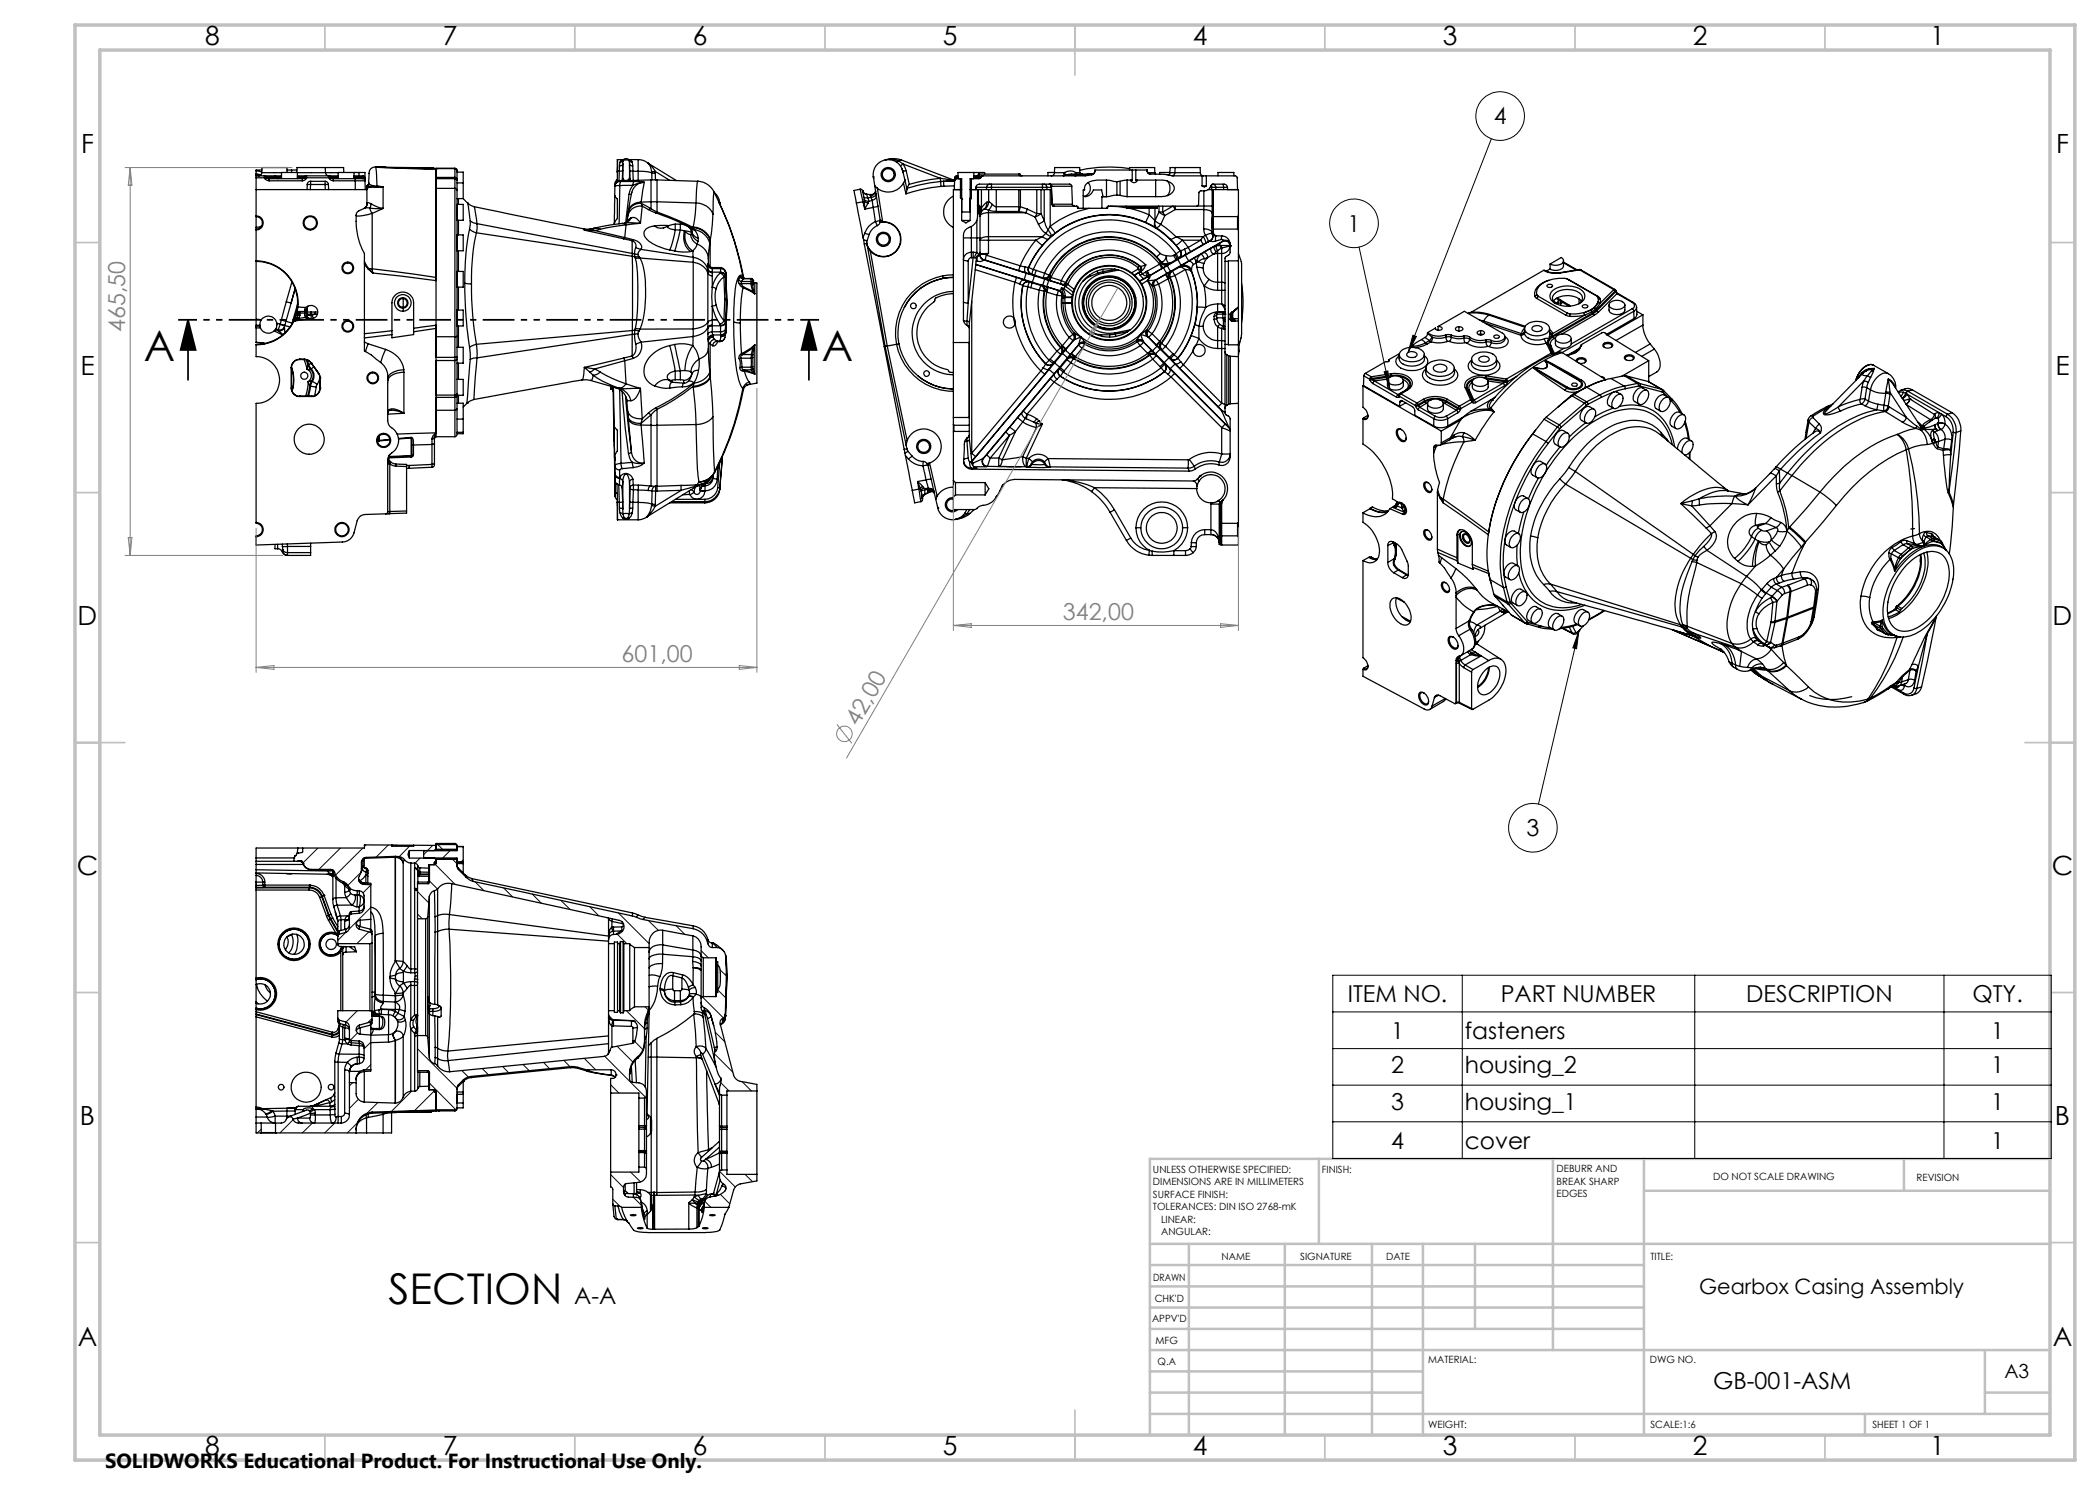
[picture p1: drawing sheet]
<svg xmlns="http://www.w3.org/2000/svg" width="420mm" height="297mm" viewBox="0 0 420 297" stroke-linecap="round" stroke-linejoin="round" font-family="sans-serif">
<defs><g id="words">
<g font-size="8.5">
<text x="28.8" y="72.1">A</text>
<text x="164.3" y="72.1">A</text>
<text x="77.7" y="260.8">SECTION</text>
</g>
<g font-size="5.3">
<text x="41" y="8.9">8</text>
<text x="88.5" y="8.9">7</text>
<text x="138.5" y="8.9">6</text>
<text x="188.5" y="8.9">5</text>
<text x="238.5" y="8.9">4</text>
<text x="288.5" y="8.9">3</text>
<text x="338.5" y="8.9">2</text>
<text x="386" y="8.9">1</text>
<text x="16.2" y="30.7">F</text>
<text x="411.2" y="30.7">F</text>
<text x="16.1" y="74.9">E</text>
<text x="411.1" y="74.9">E</text>
<text x="15.5" y="124.9">D</text>
<text x="410.5" y="124.9">D</text>
<text x="15.4" y="174.9">C</text>
<text x="410.4" y="174.9">C</text>
<text x="16" y="224.9">B</text>
<text x="411" y="224.9">B</text>
<text x="15.5" y="269.2">A</text>
<text x="410.5" y="269.2">A</text>
<text x="41" y="290.9">8</text>
<text x="88.5" y="290.9">7</text>
<text x="138.5" y="290.9">6</text>
<text x="188.5" y="290.9">5</text>
<text x="238.5" y="290.9">4</text>
<text x="288.5" y="290.9">3</text>
<text x="338.5" y="290.9">2</text>
<text x="386" y="290.9">1</text>
</g>
<g font-size="4.7">
<text x="298.8" y="24.9">4</text>
<text x="269.5" y="46.4">1</text>
<text x="305.3" y="167.2">3</text>
<text x="269.6" y="200.4">ITEM NO.</text>
<text x="300.1" y="200.4">PART NUMBER</text>
<text x="349.2" y="200.4">DESCRIPTION</text>
<text x="394.5" y="200.4">QTY.</text>
<text x="278.2" y="207.7">1</text>
<text x="293" y="207.7">fasteners</text>
<text x="398.2" y="207.7">1</text>
<text x="278.2" y="214.6">2</text>
<text x="293" y="214.6">housing_2</text>
<text x="398.2" y="214.6">1</text>
<text x="278.2" y="221.9">3</text>
<text x="293" y="221.9">housing_1</text>
<text x="398.2" y="221.9">1</text>
<text x="278.2" y="229.7">4</text>
<text x="293" y="229.7">cover</text>
<text x="398.2" y="229.7">1</text>
<text x="114.8" y="260.8">A-A</text>
<text x="342.6" y="277.9">GB-001-ASM</text>
</g>
<g font-size="4.7" fill="#808080">
<text x="25" y="66.4" transform="rotate(-90 25 66.4)">465,50</text>
<text x="212.6" y="124.1">342,00</text>
<text x="124.3" y="132.5">601,00</text>
<text x="171.7" y="145.4" transform="rotate(-60 171.7 145.4)">42,00</text>
</g>
<text font-size="4.2" x="339.8" y="258.9">Gearbox Casing Assembly</text>
<text font-size="4.1" x="21" y="293.7">SOLIDWORKS Educational Product. For Instructional Use Only.</text>
<text font-size="3.9" x="400.9" y="275.5">A3</text>
<g font-size="2">
<text x="230.6" y="234.6">UNLESS OTHERWISE SPECIFIED:</text>
<text x="230.6" y="237.1">DIMENSIONS ARE IN MILLIMETERS</text>
<text x="230.6" y="239.6">SURFACE FINISH:</text>
<text x="264.4" y="234.6">FINISH:</text>
<text x="311.3" y="234.5">DEBURR AND</text>
<text x="311.3" y="237">BREAK SHARP</text>
<text x="311.3" y="239.5">EDGES</text>
<text x="342.6" y="236">DO NOT SCALE DRAWING</text>
<text x="383.3" y="236.2">REVISION</text>
<text x="230.6" y="242.1">TOLERANCES: DIN ISO 2768-mK</text>
<text x="232.2" y="244.6">LINEAR:</text>
<text x="232.2" y="247.1">ANGULAR:</text>
<text x="244.3" y="252">NAME</text>
<text x="260" y="251.9">SIGNATURE</text>
<text x="277.2" y="251.9">DATE</text>
<text x="330.1" y="251.9">TITLE:</text>
<text x="230.6" y="256.1">DRAWN</text>
<text x="230.9" y="260.3">CHK'D</text>
<text x="230.4" y="264.4">APPV'D</text>
<text x="231.1" y="268.8">MFG</text>
<text x="231.5" y="273">Q.A</text>
<text x="285.6" y="272.5">MATERIAL:</text>
<text x="330" y="272.5">DWG NO.</text>
<text x="285.6" y="285.5">WEIGHT:</text>
<text x="330.1" y="285.6">SCALE:1:6</text>
<text x="374.5" y="285.6">SHEET 1 OF 1</text>
</g>
</g></defs>
<g fill="none" stroke="#000" stroke-width=".25">
<path d="M51.2 35.2v.4M51.2 35.1v.1M51.2 35l.3 .1M51.2 35v.1M51.2 34.8l.9 .2M51.2 34.8v.2M51.2 34.2v.5M51.2 34.8h.1M51.2 34.2l1.2 .2M51.2 35.6v7.7M51.2 37.9h22.2M51.2 35.6h1.7"/>
<path d="M51.2 35.2h3.7M51.2 35.1h.3M51.5 35.1l.3 .1M51.5 35.1h.5M52.4 34.5a.66 .66 0 0 1-.7 .7M52.4 34.5h3.9M52.4 34h-1.2v.2M52.9 35.6l.1 .1M53 35.7l.4 .4 .4 .1M53.2 35.4l-.3 .2M53.2 35.4l-.3-.2v.4M53.2 35.4l.1 .2"/>
<path d="M53.2 35.4h2M53.3 35.6l-.3 .1M53.3 35.6l.5 .1M53.3 35.6h2M53.8 35.7v.1M53.8 35.7h6.7M53.8 35.8v.4M53.8 36.2h6.7M54.9 35.2l.3 .2M54.9 35.2h1.4M55.2 35.4h1.1M55.2 35.4l.1 .2"/>
<path d="M55.3 35.6l.3 .1M55.3 35.6h1M56.3 35.7v-1.2h3.2v1.2M57.4 34h.9M57.4 34.5v-1h-5v1M58.3 34h1.1M58.3 34v.5M59.5 35.2h1.8M59.5 35.6h1.4M59.5 35.4h1.4M59.5 34.5h5.6M60.5 35.7v.5"/>
<path d="M60.9 35.6l-.4 .1M60.9 35.6l.3 .1M60.9 35.4l.4 .2M60.9 35.4v.2M61.2 35.7l-.3 .4-.4 .1M61.3 35.2v.4M61.3 35.2l-.4 .2M61.3 35.6h4.5M61.3 35.6l-.1 .1M61.3 35.2h4.5M61.5 36.9h.6M61.5 36.9l-.1 1"/>
<path d="M62.1 36.3a.61 .61 0 0 0-.6 .6M62.1 36.3v.6M62.1 36.3h2.9M62.1 36.9v1M62.1 36.9h2.9M65 36.3a.66 .66 0 0 1 .7 .6M65 36.3v.6M65 36.9h.7M65 36.9l.1 1M65.1 33.5h-5.7v1M65.1 33.5h3.6l.1 1M65.1 33.5v1"/>
<path d="M65.1 34.5a.66 .66 0 0 0 .7 .7M65.1 34.5h2.5M65.7 36.9v1M65.8 35.2v.4M65.8 35.2l.4 .2M65.8 35.2h1.8M65.8 35.6l.1 .1M65.9 35.7l.3 .4 .4 .1M66.2 35.4l-.4 .2M66.2 35.4h1.4M66.2 35.4l.1 .2M66.3 35.6l-.4 .1"/>
<path d="M66.3 35.6l.3 .1M66.3 35.6h1.3M66.6 35.7v.5M66.6 35.7h4.4M66.6 36.2h4.4M70.8 34.5h-3.2v1.2M70.8 34.5h1M70.8 34.5v1.2M70.8 35.6h1.8M70.8 35.2h1.8M70.8 35.4h1.8M71 36.2h2"/>
<path d="M71 35.7v.5M71 35.7h1.6M71 36.2v1.7M71.8 34.5h1.2v1.2M71.8 34.5v.7M72.6 35.7l.2 .1 .2 .4M72.6 35.2l.2 .1 .2 .3-.4-.2M72.6 35.2v.2M72.6 35.6v.1M72.6 35.6l.4 .1M72.6 35.4v.2M73 35.7v.2"/>
<path d="M73 35.7h.1M73 35.7v.5M73 36.2l.1 1.7M73.4 37.2l.4 .1M73.4 37.2l.1 .1M73.4 37.5v.1M73.4 37.9v2.9a1 1 0 0 1-.6 .9M73.4 37.6v.3M73.4 37.2l2.1 .1M73.4 37.3v.3M73.4 37.2h.1M73.4 37.3h.1"/>
<path d="M73.5 37.1l-.1 .1M73.7 36.6l-.1 .4M73.7 36.6a1.64 1.64 0 0 0 1.7 .6M73.7 36.6l.1 .1M73.8 36.7l-.4 .4M75.1 33.4a1.21 1.21 0 0 0-1.3 1.1l-.1 2.1M75.1 33.4l.2 1 .1 2.8M75.1 33.4l2.1 .1M75.4 33.4l1.8 .1M75.4 33.4h-.2l9.7 .4M75.4 33.4h.1M75.4 33.4l9.5 .2"/>
<path d="M75.4 33.4l9.5 .1M75.4 37.2h.1M75.4 37.2v.1M75.5 37.2l1.1 .2M75.5 37.3h.1M75.5 37.3l1.1 .1M75.5 37.2v.1M76.6 37.4v4.3M76.6 37.4h-2.2l-1 .2M77.2 33.5h.1M84.9 33.6h1.8l.5 .2M84.9 33.8h2.3"/>
<path d="M84.9 33.6v.2M84.9 33.5v.1M84.9 33.5h1.6M86.6 33.6l.1 .1M87.2 37.7v29.6M87.2 35.5v.2M87.2 35.8v19.7M87.2 33.8v1.7M87.2 33.8h.1M87.2 35.7h3.8M87.2 37.7h3.8M87.2 33.7v1.8"/>
<path d="M87.2 35.7v2M87.2 35.5h3.8M87.2 33.7h3.8M91 33.7l.3 .2 .1 .2M91 37.7v29.6M91 37.7l.4 .3M91 35.7l.3 .2 .1 .2M91 35.5v.2M91 35.5l.3 .2 .1 .2M91 33.7l.3 .1 .1 .3M91 33.7h-3.8M91 33.7h.1"/>
<path d="M91 33.7v1.8M91 35.7v2M91.4 34.4h1.2v2.2M91.4 38v29.3M91.4 35.9v.2M91.4 36.6h1.2M91.4 39.7h1.2M91.4 34.1v1.8M91.4 36.1v1.9M91.7 39.7v1.2M92.6 36.6v3.1M92.6 39.7l.9 .9"/>
<path d="M123 37.1v.1M123 37.2l-.1 1.9 .6 .7v3.9l-.7 1.2 .1-5.8M123 37.2h.1M123.4 36l-.3 .3-.1 .7M123.4 36h.1M123.5 34.3h.1M123.5 34.3l-.1 2.1M123.5 34.3h.4M123.5 31.9v2.4M123.9 34.3l-.1 1.9M123.9 33.2v1.1M123.9 36.2l-.5 .2-.4 .7"/>
<path d="M123.9 36.3h.3M123.9 36.3a.92 .92 0 0 0-.9 .8M123.9 36.2v.1M124 37.1l-1 .1M124 37.1l-.2 7.7M124 32.4l-.1 .8M124.2 36.3l-.2 .8M124.2 36.3h2.6M124.5 34.1l-.6 .2M124.5 34.1v1.9M124.6 35.7l-.3 .5M124.6 32.8l-.1 1.3"/>
<path d="M124.6 32.8l-.2 .3-.5 .1M124.6 32.8v2.9M124.6 31.9l-.4 .2-.2 .3M124.6 32.1v.7M124.6 32.1l.4-.1 .8 .1M124.6 32.1l-.6 .3M124.7 32l-.1 .1M124.7 31.9v.1M124.7 31.9h-1.2v2.4M125.7 31.9h.1M125.7 31.9h1.9M125.7 31.9l.1 .2"/>
<path d="M125.8 31.9a.72 .72 0 0 0-1.1 .1M125.8 38.9l-.7 5.7M125.8 32.1l.1 .7M125.8 32.1l.6 .3M125.8 31.9l.4 .2 .2 .3M125.9 35.8l.1 .3M125.9 35.6a.7 .7 0 0 1-.6 .5 .7 .7 0 0 1-.7-.4M125.9 32.8v1.3M125.9 32.8a.53 .53 0 0 0 .6 .4M125.9 32.8v3M125.9 34.1l.7 .2M125.9 34.1l.1 1.8"/>
<path d="M126.3 38.8l-.5 .1M126.4 38.4l-.7 4.2M126.4 32.4l.1 .8M126.5 33.2l.1 1.1M126.6 37.1h-2.6M126.6 37.1l-.6 .9-.2 .9M126.6 34.3h1M126.6 34.3v1.8M126.8 36.3l2.1 .2M126.8 36.3l-.2 .8M127.6 31.9a2.44 2.44 0 0 1 2.7 2.4M127.6 34.3l2 .1 .8 .2"/>
<path d="M127.6 31.9v2.4M127.6 34.3v1.8M128.9 36.5l-.7 3.9M128.9 36.5a4.7 4.7 0 0 0-2.3 .6M128.9 36.5a2.5 2.5 0 0 0-2.5 1.9M130.2 36h1.2M130.2 36l-6.3 .2M130.2 36v4.4M130.3 34.3l.1 .3M130.3 34.3h.8M130.4 34.6h.7M130.4 34.6v1.4"/>
<path d="M131.1 34.3v.3M131.1 34.3l-.8-1.1-.8-.6 5.8 3.5M131.1 34.6v1.4M131.1 34.3l2.8 1.8M131.4 36v4.4M131.4 36l8.2 .3M139.6 36.3a3.8 3.8 0 0 1 3.2 2.1M139.6 36.3h.1M139.6 36.3l-.3 1.1-.1 3.2M142.9 38.5l1 2.1M142.9 38.5a2.93 2.93 0 0 1 1 2M142.9 38.5l-.2 .6-.1 3.7"/>
<path d="M172 37.8l.6 2.6M172 37.8l.3 .1 .2 .2M172 37.8l-1.2 .3 .5 2.5M172.5 38.1a.93 .93 0 0 0 .9 .8l-.3-.1M172.5 38.1h.1M172.5 38.2l.3 1.3M172.5 38.2l.4 .5 .5 .2M172.5 38.1v.1M172.5 38.3l.1 .1M172.8 39.5l.8 .1M172.8 39.5l.1 .4M172.9 39.9l.8 .4"/>
<path d="M172.9 39.9v.4M173.4 38.9l.2 .7M173.4 38.9h.8M173.6 39.6l.1 .7M174.1 39.1l.1 .4M174.2 39.5l.2 .6M174.2 38.9l-.1 .2M174.2 39.5l-.6 .1M174.7 35.4h.1M174.7 35.4l.2 1.7M174.9 37.1l.6 .5M174.9 37.1l1.1 7"/>
<path d="M175.1 38.3l-.1 .1a.85 .85 0 0 1-.8 .5M175.1 38.1a1.03 1.03 0 0 1-1 1M175.2 38.8a.97 .97 0 0 1-1 .7M175.3 39.2a.89 .89 0 0 1-.9 .9M175.5 37.6l1 6.8M178 31.8l1.1-.1 1.2 .3M178 31.8l.1 .1M178 31.8l-.9 .2h.2M178.1 31.9h-.2M178.1 31.9l1.5 .2M178.1 31.9h-.7M179.6 32.1l-.3 .3"/>
<path d="M179.6 32.1l1 .7M180.3 32l10.6 4.1-2.8-.4M180.3 32l-.7 .1M180.4 33.7l.2 .6M180.6 34.3a3 3 0 0 0-3.5-2.3 3 3 0 0 0-2.4 3.4M180.6 34.3h.1M180.6 34.3l.4 1.7M180.6 32.8l-.5 .4M180.6 32.8l.6 1.3M180.6 32.8l7.5 2.9M180.7 36.6a3.4 3.4 0 0 1-5.2 1M180.7 36.6l.5 2.2"/>
<path d="M181 36l-.3 .6M181 36l.4 1.8-.2 1M181.2 34.1l-.6 .2M181.2 34.1l.7 2.8M181.4 37.7h.1M181.9 36.9l-.5 .8M188.1 35.7a33 33 0 0 0-6.2 1.2M188.1 35.7v.6M188.1 36.3l-4.4 .7-2.3 .7M188.1 36.3l.1 1M188.1 36.3h.1M188.2 37.3a31.5 31.5 0 0 0-7 1.5"/>
<path d="M188.7 36.3l.1 .9M188.7 36.3h-.6M188.8 37.2l-.6 .1M190.7 39.2a3.5 3.5 0 0 0-2 3.2 3.5 3.5 0 0 0 2 3.1M190.9 37.2h-2.1M190.9 36.2l-2.2 .1M190.9 35.7v.5M190.9 36h-.3h.4M190.9 36.2v1.7M190.9 35.6v.1M191.2 35.6l.1 .1M191.2 35.6l-.3 .1"/>
<path d="M191.2 35.4l-.3 .2M191.2 35.6h.4M191.2 35.4h.4M191.2 35.4v.2M191.3 35.7l-.3 .2-.1 .3M191.3 35.7h1v8.4M191.3 35.2l-.1 .2M191.3 35.2l-.2 .1-.2 .3M191.3 35.2h.3M192.1 39.6h.2M192.1 35.7v3.9M192.1 39.6l.2 .2"/>
<path d="M192.3 39.8h.1M192.3 37.9h-1.6v30.6M194 39.6h.3M194 39.8h.1M194 37.9h1.7M194.3 39.6l-.3 .2M194.3 35.7v3.9M194.8 34.5h2.1v.3M194.8 35.4h1.4M194.8 35.6h1.3M194.8 35.2h.1M194.8 34.5h-3.2v1.2"/>
<path d="M194.8 34.5v1.2M194.9 35.2h1.7M194.9 35.2h-.1M195.2 37.5v.4M195.2 37.5h.1M195.3 37.5l-.1 .4M195.3 37.5h2M195.3 37.3v.2M195.5 37.9v5.3a2.34 2.34 0 0 1-1.6 2.3 1.64 1.64 0 0 0-1.2 1.6v16.8a2.46 2.46 0 0 0 1.2 1.6v.1M195.7 37.9h.6M195.7 37.9v3.2M195.9 34.8h7.9"/>
<path d="M195.9 34.8l-.3 .4M195.9 34.8h-.2l-.4 .4M196.1 35.6l-.2 .1h-1.9v8.4M196.2 35.4l-.1 .2M196.3 37.9h1.4M196.3 37.9v3.7M196.6 35.2l-.4 .2M197.3 37.5h1M197.3 37.5v.4M197.7 37.9h1.5M197.7 37.9v2.5M198 36.8a.66 .66 0 0 0-.7 .7"/>
<path d="M198.3 36.8v.7M198.3 37.5v.4M198.3 37.5h10.2M199.2 37.9h4.6M199.2 37.9v3.4M203.8 37.9h.3M203.8 37.9v3.4M203.8 34.8l.3 .4M203.8 34.8h.2l.4 .4M204.1 37.9h3.3M204.1 37.9v3.4M207.4 37.9h.8"/>
<path d="M207.4 37.9v4.8M208.2 37.9h.6M208.2 37.9v4.8M208.5 37.5h.9M208.5 36.8v.7M208.5 37.5v.4M208.8 36.8a.6 .6 0 0 1 .6 .7M208.8 37.9h1.2M208.8 37.9v6.2M209.4 37.5v.4M209.4 37.5h.9M209.9 36.8l.3 .2 .1 .2z"/>
<path d="M210 36.9l.3 .3M210 37.9h.3M210 37.9v7.4M210.3 37.2h4M210.3 37.2l.1 3.6M210.3 37.2l.1 3.6 .3 .4h.2M210.3 37.2h.1M210.9 34.5a.66 .66 0 0 1-.7 .7M210.9 34.5h-1.3v.7M210.9 34.5h1.9M210.9 34.5v-1h5l.1 1M212.8 34.5l-.1 .6"/>
<path d="M212.9 34.5l.1 .6M212.9 34.5a2.04 2.04 0 0 1 2.2 0M212.9 34.5h-.1M213 35.1l-.3 .1M213 35.1h2.3M214.3 37.2v-.2l-.3-.2h-18.1a.6 .6 0 0 0-.7 .7M214.3 37.2l.2 3.6M215.1 34.5h.1M215.1 34.5v.3M215.2 34.5h.8M215.2 34.5l.1 .3M215.3 35.1h2.4"/>
<path d="M215.3 35.1l-.4 .1M216 34.5v.3M216.5 34.8h1.8M216.5 34.8l-1.2 .3M216.5 34.8h-2.3l-1.2 .3M216.6 39.2a1.49 1.49 0 0 0 2.1-1.2h1.6l.3 1.2-.2 .1M217.6 36.5a1.69 1.69 0 0 1-.8 2.8M218.3 34.9h.1M218.3 34.9l.1 .1M218.4 35l-1.4 .2h-20.4M218.7 34.7l-1.3 .1M218.9 34.4l-.1 .3-.5 .1"/>
<path d="M219 34.3a.72 .72 0 0 1-.6 .7M219 34.2v.1zM220.4 39.3v2.4M220.4 39.3h.9M221.3 36a6.3 6.3 0 0 0-3.9 .7 1.26 1.26 0 0 0-.5 1.3h-.3v3.7M221.3 36l2.1 .3M221.3 36v3.3M223.4 39l-2.1 .3M223.4 36.3v2.7M223.4 39l.6 .1M224 39.1l1.4 .2M224 36.3v2.8"/>
<path d="M224 36.3h-.6M225.4 36l-1.4 .3M225.4 36v3.3M225.4 36h1M225.4 39.3h5.7M225.9 33.7a26.3 26.3 0 0 0-10 .4M225.9 34v-.5h5l.1 1M226.4 36h-.2a.64 .64 0 0 0 .5 .5 .64 .64 0 0 0 .7-.3v-.2h-.2M226.4 34h.8M226.4 34h-7.4v.3M226.4 34v2M227.2 36h3.9"/>
<path d="M227.2 34v2M227.2 34h2.2M229.4 34.2a.65 .65 0 0 0 .7 .6M229.4 34l.1 .3M229.4 34.2l.1 .1M229.4 34v.2M229.5 34.3l.4 .5M229.6 34.5h1.4M230.1 34.8a13 13 0 0 1 4.4 .4h5.9M230.1 34.8v.1M231 34.5l.1 .3M231.1 36l2.4 .2"/>
<path d="M231.1 36v3.3M233.5 39.1l-1.2 .2h-1.2M233.5 36.2a1.49 1.49 0 0 1 1.3 1.9l-.8 .8-.5 .2M233.5 36.2a2.29 2.29 0 0 1 0 2.9M234 34.5l-.2 .5M234 34.5h1M234 34.5h-2.1v.4M235 34.5l-.2 .5-.3 .2M235 34.5h5.1M235 33.5h5l.1 1M235 33.5h-1v1M235 33.5v1"/>
<path d="M240.1 34.5a.6 .6 0 0 0 .6 .7M240.4 37.2h.9M240.4 35.2h.9M240.4 35.2v2M240.4 37.2l.4 .2 .5-.2M240.8 38.2v3M241.3 35.2h5.8l.3 .3 .1 2.4M241.3 35.2v2M241.7 37.9h.7M242 37.5h.3M242.3 37.5h.8M242.3 36.9v.6"/>
<path d="M242.3 37.5v.4M242.4 37.9h5.3v5.3M242.4 37.9v3.3M242.5 36.8a.66 .66 0 0 1 .7 .7M242.7 37.9v5.4M243.2 37.5h1.5M243.2 37.5v.4M243.6 35.2v-.7h3.2v.7M244.6 36.9l.1 .6M244.7 37.5h.7M244.7 37.5v.4M245.5 37.9v-.4a.66 .66 0 0 0-.7-.7l-2.5 .1a1.77 1.77 0 0 1-2.2 1.3l-.3 .3-.1 2.4-.2 .3h-17.8l-.3 .3"/>
<path d="M51.2 52.3a8.3 8.3 0 0 1 8.3 8.3 8.3 8.3 0 0 1-8.3 8.3v2.4a4.7 4.7 0 0 1 4.7 4.7 4.7 4.7 0 0 1-4.7 4.7v24a1.25 1.25 0 0 1 1.3 1.2 1.25 1.25 0 0 1-1.3 1.3v1.8l17.3-.6a2.44 2.44 0 0 0 2.3-1.8l.6-2.5a1.71 1.71 0 0 1 1.6-1.2l4.2-.1M51.2 52.2a8.4 8.4 0 0 1 8.4 9.2M51.2 43.2a1.41 1.41 0 0 1 1.4 1.4 1.41 1.41 0 0 1-1.4 1.4M51.2 43.3a1.25 1.25 0 0 1 1.3 1.3 1.25 1.25 0 0 1-1.3 1.2M51.2 43.3v2.2M51.2 45.5v.3M51.2 45.8v18.1M52.3 45.2l-1.1 .3M58.4 56.4l-1.1 4M59 57.8l-.8 2.8-.9-.2M59 57.7l-1.8 6.6M71.2 43.1v1.2a15 15 0 0 0 1.7 6.6v1.4"/>
<path d="M72.8 41.7l-1 .5a1 1 0 0 0-.6 .9M72.9 52.3l.9 1.4M72.9 52.8l.8 1M72.9 52.3v15.3M73 41.6h.9M73 41.6l-.2 .1M73.4 40.6l.3-.1 .5 .2M73.4 40.6l-.1 .6-.3 .4M73.4 40.6v.1M73.7 53.8l.8 .8M73.8 53.7l.6 .1M73.8 53.7l.7 .9"/>
<path d="M73.8 53.7l-.1 .1M73.9 41.6l.5 1.1M73.9 41.6l2.7 .1M74.2 40.7l1.1 .6 1.3 .4M74.2 40.7l-.3 .9M74.4 42.7l-1.2 .3a2.62 2.62 0 0 1-2 .1M74.4 42.7v11.1M74.4 53.8l12.8 1.7M74.4 53.8l.1 .8M74.5 54.6l12.7 1.5v-.6M76.6 41.7l-2.2 1M80.6 59.7v2.6"/>
<path d="M91.4 54.3h1.2v3.1h-1.2zM91.4 47h1.2v3.2h-1.2zM91.4 40.9h1.2v3.2h-1.2zM91.7 50.2v4.1M91.7 44.1v2.9M91.7 57.4v4.6M93 56.7a82.1 82.1 0 0 0 .9 12.7M93 56.7l1.3 .1M93.5 40.6l1.3 .7M93.5 40.6h.1M93.5 40.6l.6 3.6M93.9 45.9a49.3 49.3 0 0 0-.9 10.8"/>
<path d="M93.9 45.9l1.4 .7M94.1 44.2l-.2 1.7M94.1 44.2l.6 .4 .7 .1M94.3 56.8a68.1 68.1 0 0 0 1 12.1M94.8 41.3h.1M94.9 41.3l21.9 4.5M94.9 41.3l.5 3.4M95.3 46.6a41.5 41.5 0 0 0-1 10.2M95.3 46.6l31.2 4.7M95.4 44.7l-.1 1.9M95.4 44.7l31 6M116.8 45.8l.1 .2"/>
<path d="M116.9 46l7.8 1.8M116.9 46l2 .1M118 45.9l.9 .2M118 45.9l-1.1 .1M118.5 45.8h-1.8M118.5 45.8l-.5 .1M118.7 45.7l.6-.1 .8 .3M118.7 45.7l-.2 .1M118.9 46.1l6.1 1.4M120.1 45.9l-1.2 .2M124.4 44.7l.8 .3M124.7 47.8l1.7 .4"/>
<path d="M125 47.5l1.6 .4M125 47.5l-.3 .3M125 44.6l-3.2 .4-3.1 .7M125 44.6l3.1 .1M125.2 45l-5.1 .9M125.2 45l-.2 2.5M125.5 44.4l-.5 .2M125.6 43.1l-.2 1.3 .2-.4 .6-.4M126.2 43.6a1.49 1.49 0 0 1 1.9 1.1M126.2 43.6l-.3 .5-.5 .3M126.4 48.2v2.5M126.4 50.7l.5 .1"/>
<path d="M126.4 48.2l.7 .4v.9M126.4 50.7l.1 .6M126.5 51.3v14.8M126.5 51.3l.5 .1M126.6 47.9l1 .5a1.19 1.19 0 0 1 .6 1.5M126.6 47.9l-.2 .3M126.9 50.8l.1 .6M126.9 50.8l.7 .1M127 51.4l.1 .2M127.1 51.6a49.9 49.9 0 0 1 0 14.1M127.1 49.5l-.2 1.3M127.1 49.5l1.1 .4"/>
<path d="M127.6 50.9l.2 .4M127.8 51.3l.2 .3M127.8 51.3l-.8 .1M128 51.6a13.7 13.7 0 0 1 1.1 6.7v1.1a19.1 19.1 0 0 1-1.1 6.4M128 51.6h-.9M128 51.6l10.6 .9M128.1 44.7l-2.9 .3M128.2 49.9l-.4 .4-.2 .6M128.2 40.6l2 1.1M128.2 40.6a2.41 2.41 0 0 0-2.6 2.5M128.2 49.9l10.4 1.6M128.2 40.6l.2 .6"/>
<path d="M128.2 40.4a2.36 2.36 0 0 0-2.5 1.9M128.2 40.4v.2M128.4 41.2a2.49 2.49 0 0 0-2.8 1.9M128.4 41.2l-.3 3.5M128.4 41.2l1.3 .7M129.7 41.9l1.5 .7M130.2 41.7l-.5 .2M130.2 41.7l1.2 .7M130.2 40.4h1.2M130.2 40.4v1.3M130.2 40.4h-2M130.9 45.2l-.4 .1a1.55 1.55 0 0 0-1.7 1.7 6.6 6.6 0 0 0 4.3 2.8l.8 .2"/>
<path d="M130.9 45.2l.6 .3 1.2 .1M131.2 42.6l5.4 2.2a1.98 1.98 0 0 1 1.7 1.7M131.4 42.4l-.2 .2M131.4 42.4l4.2 1.7 3 1.4M131.4 40.4v2M131.4 40.4l7.8 .2M132.7 45.6h.1M132.8 45.5l-.1 .1M133.5 45.2l-.8 .4M133.7 45.2l-.2 .1 .1 .2 .6 .3 .8 .2M133.8 45.1l-2.9 .1M133.9 50l1 .2"/>
<path d="M134.9 50.2l1.7 .2 1.5-.1M135 44.8l-1.1 .3-.4 .2M135 46l-.5 2.4-.6 1.6M135 46h1.1M135 44.8v1.2M135 44.8h1.1M136.1 44.8a2.1 2.1 0 0 1 2.2 1.7M136.1 46l-1.2 4.2M136.1 46l.8 .2M136.1 44.8v1.2M136.9 46.2a3.9 3.9 0 0 0 1.2 4.1M136.9 46.2l1.4 .3"/>
<path d="M136.9 46.2l.2 .1M137.1 46.3a3.6 3.6 0 0 0 1.5 3.9M137.1 46.3l.6 .5 .4 .1M137.5 45.2l1.3 .7M137.9 45.5l.9 .4M138.1 46.9a2.45 2.45 0 0 0 1.3 1.9M138.3 46.5l-.2 .4M138.3 46.5a2.45 2.45 0 0 0 1.3 1.8M138.4 46.4v.2a1.85 1.85 0 0 0 1.2 1.1M138.6 50.2l-.5 .1M138.6 50.2v1.3M138.6 51.5v1"/>
<path d="M138.6 51.5a3.4 3.4 0 0 1 3 2.4M138.6 52.5v13.3M138.6 52.5a3.5 3.5 0 0 1 3 2.1M138.6 45.5a3.8 3.8 0 0 1 3.4 2.5M138.6 45.4v.1M138.6 45.4a3.8 3.8 0 0 1 3.5 2.5M138.6 45.5l.2 .4M138.8 45.9h.1M138.8 45.9l.6 .9 .2 .9M138.8 45.9a3.9 3.9 0 0 1 3.2 2.7M138.8 45.9l-.5 .1M139.2 40.6l-.1 2.1-.5 2.7"/>
<path d="M139.2 40.6a3.6 3.6 0 0 1 3.4 2.2M139.4 48.8l-.3 .7-.5 .7M139.4 48.8a3.2 3.2 0 0 1 2.3 3M139.6 48.3l-.1 .5M139.6 47.7v.6M141.6 54.6v9.8M141.6 54.6a.95 .95 0 0 0 .9 .6M141.6 53.9v.7M141.6 53.8v.1M141.6 53.9a.88 .88 0 0 0 .9 .6M141.6 53.8a.91 .91 0 0 0 .9 .6M141.6 53.1a.88 .88 0 0 0 .9 .6"/>
<path d="M141.6 53.1v.7M141.6 52.8h.1M141.6 52.8v.3M141.6 52.8l.1 .2M141.7 51.8v1M141.7 52.8v.2M141.7 53l.6 .5h1.8M142 48.6l-.3 3.2M142 48v.6M142.1 47.9l-.1 5.5M142.1 47.9l-.1 .1M142.5 57.4l-.2 1.9 .2 1.9"/>
<path d="M142.5 55.2v2.2M142.5 57.4l.7 .3M142.5 54.5v.7M142.5 54.4v.1M142.5 54.4h1.6M142.5 53.7v.7M142.5 53.7h1.6M142.5 53.5v.2M142.6 42.8l-.5 5.1M143.2 57.7l-.2 1.2 .2 2.1M143.8 40.5h.1M143.9 40.5h.1"/>
<path d="M144 40.5v.4M144 54.6a5.1 5.1 0 0 0-1.5 2.8M144 54.6l.5 .3 .3 .4M144.1 53.5l.6 .2 .4 .7M144.1 54.5l-.1 .1M144.1 54.5a.97 .97 0 0 1 1 .8M144.1 54.4a.97 .97 0 0 1 1 .9M144.1 53.7a.91 .91 0 0 1 1 .9M144.1 53.5v.2M144.1 53.7v.8M144.4 41.8l-.5-1.2a55.5 55.5 0 0 1 4.7 14.5M144.5 41.9a58.1 58.1 0 0 1 4.2 13.3"/>
<path d="M144.8 55.3a4.3 4.3 0 0 0-1.6 2.4M144.8 55.3l.2 4.4M145 59.7v.2M145 59.9l.3 .1M145 59.7l.3 .1M145 59.9l-.2 4.2M145.1 54.1v.3M145.1 55.3h-.3M145.1 55.3h.1M145.1 54.4l.1 .4M145.1 54.6v.7M145.1 55.3l.2 4.5"/>
<path d="M145.1 54.4v.1M145.1 54.5v.1M145.1 54.5l.1 .3M145.2 54.8l.2 5.8M145.2 54.8h.1M145.3 59.8v.2M145.3 59.8l.1 .9v-.1M147.7 55.9l.1 .8M147.7 55.9l.6 .4M147.8 56.7l.3 .5 .5 .3M147.8 56.7h.5M148 55.3l.4 .2"/>
<path d="M148 55.3l-.3 .6M148 55.3l.3 .3 .4 .1M148.3 56.7l.5 .7M148.3 56.7h1.9M148.3 56.3v.4M148.3 56.3h1.9M148.4 55.5l.3 .2M148.4 55.5l.2 .2M148.6 55.1l-.4-.1a1.52 1.52 0 0 0-.9 1.6 38 38 0 0 0-.6 7.8M148.6 55.1l.2 .6M148.6 55.1l.1 .1M148.6 57.5a33 33 0 0 0-.5 7.1"/>
<path d="M148.6 57.5l2.4 1.3M148.7 55.2l.1 .5M148.7 55.7l-.4 .6M148.7 55.7h1.5M148.8 57.4l-.2 .1M148.8 57.4l1.9 1M148.8 55.7h1.4M148.8 55.7h-.1M150.2 55.7l.4 .3v.6M150.2 56.7l.5 1.7M150.2 56.7l.4 .3M150.2 56.7h.1"/>
<path d="M150.2 56.7l.4 .2M150.2 56.3v.4M150.2 56.3h.2l.2 .3M150.2 55.7l.4 .4M150.2 55.7h.1M150.2 55.7v.6M150.6 56.1v.1M150.6 57l.2 1.4M150.6 56.9v.1M150.6 56.1h.1M150.6 56.6v.3M150.6 56.3l.4 .2"/>
<path d="M150.6 56.2v.1M150.7 58.4h.1M150.7 58.4l.3 .4M150.8 58.4l.2 .4M151 56.5l.4 .1v20l-1.8 .3M151 56.5v2.3M171.3 40.6l1.3 7M172.6 40.4l.3 1.4M172.6 40.4l-1.3 .2M172.6 47.6l.1 .4M172.7 48l.7 .1M172.7 48l.2 .8"/>
<path d="M172.9 48.8l3.9 20.5M172.9 40.3v1.5M172.9 40.3l.7 .3M172.9 40.3l-.3 .1M172.9 46.7l-.3 .9M172.9 46.7l.9 .2M173.4 48.6l-.5 .2M173.4 48.6v.4M173.4 49l.1 .3M173.4 48.1v.5M173.5 49.3l.6 .9M173.5 49.3l3.5 20"/>
<path d="M173.6 40.6l-.7 1.2M173.7 40.3l-.1 .3M173.8 46.9l-.4 1.2M174.1 50.2l3.3 19M174.4 40.1l.2 1.4M174.4 40.1l-.7 .2M174.6 41.5l.5 2.8M174.6 41.5l-1.7 .3M175.1 44.3a3.8 3.8 0 0 0-2.2 2.4M175.1 44.3l.4 .8M175.5 45.1a3 3 0 0 0-1.7 1.8M175.6 41.2l-1 .3"/>
<path d="M176 44.1v.3M176 44.1l.2 .3M176 44.1h.1M176 44.4h.1M176 44.5a3.4 3.4 0 0 1 4 2.6 3.4 3.4 0 0 1-2.4 4.1 3.4 3.4 0 0 1-4.2-2.2M176 44.4v.1M176 44.5l-.5 .6M176 44.1l-.9 .2M176.2 44.4h-.2M176.2 44.4h.3M176.5 44.4a3.5 3.5 0 0 1 3.4 4.8 3.5 3.5 0 0 1-5.8 1M188.5 55.2a11.6 11.6 0 0 0-9.2 13.7"/>
<path d="M188.5 55.2l.1 .5M188.6 55.7a11.2 11.2 0 0 0-8.8 13.1M188.6 55.7h.1M190.7 55.5l-2.1 .2M190.7 58.3a8.3 8.3 0 0 0-8.3 8.3 8.3 8.3 0 0 0 8.3 8.4M190.7 58.7a6 6 0 0 0-3.7 1.1l-.1 .4a7.7 7.7 0 0 0-2.4 10.4 8.4 8.4 0 0 0 5.2 3.4l.3 .5h.7M190.7 55l-2.2 .2M192.3 44.1h1.7M192.3 42.4h1.7M192.3 44.1l.9 .5 .8-.5M192.7 47.6h1.6M193.6 52.2v8.4"/>
<path d="M194.3 50.4a1.39 1.39 0 0 0-1.5 1.6l.8 .2M194.3 47.6v2.8M194.3 51.5a.65 .65 0 0 0-.7 .7M194.3 50.4h.3M194.3 50.4v1.1M194.3 45.3v2.3M194.3 47.6h1.1M194.6 51.5l-1 9.1M194.6 51.5h.3M194.6 51.5h-.3M194.6 50.4l.8 .1M194.6 50.4v1.1"/>
<path d="M194.9 51.5l.4 .1M195.1 53.9l7.9 2.5M195.2 52.2h.2M195.3 51.6l-1.4 12.8M195.4 47.6v2.9M195.4 47.6h.6M195.4 50.5l.3 .4-.2 .2M195.4 50.5l-.5 1M195.4 51.3v.9M195.4 44.1v3.5M195.5 41.1h.1M195.5 42.3l.2 .1"/>
<path d="M195.5 42.7v.1M195.5 51.1l-.2 .5M195.5 42.8h.5M195.5 42.8h.1M195.5 51.1h.1M195.6 41l-.1 .1M195.6 41l.1 .7M195.6 41l-.1 .4M195.7 41.6v.1M195.7 41.7h.1M195.7 41.7l.1 .3M195.7 41.7l.1 .2"/>
<path d="M195.7 41.6l.1 .2M195.7 41.7l-.2 .5M195.7 41v.1M195.7 41v.6M195.7 41l.1 .5M195.7 41.1l.2 .4M195.7 41.1h.1M195.7 41.1l.2 .1M195.7 42.4l-.2 .4M195.8 42l-.1 .4M195.8 41.5v.3M195.8 42l.2 .2"/>
<path d="M195.8 41.5l.2 .4M195.8 41.8l.2 .2M195.8 41.8v.2M195.9 41.5h.1M195.9 41.5l.1 .4M195.9 41.2l.1 .3M195.9 41.2l.1 .1M196 41.5v.2M196 41.3l.1 .3M196 41.3v.2M196 41.5l.1 .1M196 41.7v.3"/>
<path d="M196 47.6v2.9M196 50.5l-.2 .5-.3 .1M196 42.4h-.3M196 42.4v.4M196 42.2v.2M196 42.1v.1M196 41.9v.2M196 42.8l.1-.2v.3M196 42h.1M196 50.7v.1M196 50.8h.1M196 50.8l-.2 .3-.4 .2"/>
<path d="M196 50.8a1 1 0 0 0 .7 1.2M196 50.8a1.02 1.02 0 0 0 .7 1.1M196 50.8l1.4 .1M196 50.7h1.7M196 41.7h.1M196 42v.1M196 42.4v5.2M196 50.5v.2M196.1 42.9l-.1 .3M196.1 41.6v.4M196.1 42l-.1 1.2M196.1 41.6l-.1 .1"/>
<path d="M196.3 42.4l-.2 .5M196.3 41.6v.8M196.3 41.6l-.2 .4M196.7 52l-.6 .3-.7-.1M196.7 52l8.5 2.6M196.7 51.9l.4 .1M196.7 51.9v.1M196.8 41.9l-.5 .5M197 41.8l-.2 .1M197 41.8l.7 .2M197.1 52l6.6 2.1M197.3 51l-.2 1"/>
<path d="M197.3 51l6.7 2.2M197.3 40.5l-1 1.1M197.3 40.5a1.52 1.52 0 0 1-.5 1.4M197.4 50.9l-.1 .1M197.7 42v.5M197.7 42.5a1.6 1.6 0 0 0-1.7 .7M197.7 47.3a1.47 1.47 0 0 0-1.7 .7h1.7M197.7 42l1.5 .3M197.7 47.3v.7M197.7 42.5v4.8M197.7 48v2.7M197.7 42.5h7.4"/>
<path d="M197.7 47.3h10.8M197.7 50.7l-.3 .2M197.7 48h9.5M197.7 40.4l-.4 .1M197.7 40.4a1.68 1.68 0 0 1-.7 1.4M197.7 40.4l.8 .5M198.5 40.9l-.8 1.1M198.5 40.9l.7 .4M199.2 41.3v1M199.2 41.3h4.6M199.2 42.3h4.6M203 56.4l.9 .4"/>
<path d="M203 56.4a20.5 20.5 0 0 0-.2 7.2M203.3 55.5l1.5 .5M203.3 55.5l-.3 .9M203.3 55.5l-8.1-2.6 9.6 3M203.7 54.1l1.5 .5M203.8 41.3v1M203.8 41.3h.3M203.8 42.3l1.3 .2M203.9 56.8l.6 .3M204 53.2l1 .2M204 53.2l-.3 .9M204.1 41.3l-.3 1"/>
<path d="M204.1 41.3l1.4 .5M204.5 57.1a17.8 17.8 0 0 0 4.6 15.7M204.5 57.1h.1M204.6 57.1a17.5 17.5 0 0 0 4.5 15.6M204.6 57.1l1 .3M204.8 55.9l1.7 .5M204.8 56l1 .4M204.8 56l-.4 .1-.5 .7M204.8 55.9v.1M205 53.4l-.1 .7 .3 .5M205 53.4l.7 .1M205.1 42.5l1.9 .9"/>
<path d="M205.2 54.6l-.4 1.3M205.2 54.6l1.7 .6M205.2 54.6l1.1 .3M205.2 54.6h.1M205.5 41.8l-.4 .7M205.5 41.8l1.9 .9M205.6 57.4l.5 .1M205.6 57.4a16.8 16.8 0 0 0 4.2 14.7M205.7 53.5a.98 .98 0 0 0 .6 1.4M205.7 53.5h.1M205.7 53.5a1.03 1.03 0 0 0 .6 1.4M205.7 53.5l1 .4"/>
<path d="M205.8 56.4h.1M205.8 56.4a1.05 1.05 0 0 0-1.3 .7M205.8 56.4l.6 .2M205.8 56.4a.95 .95 0 0 0-1.2 .7M205.8 56.4l-.2 1M206.1 57.5l1.8 .5M206.3 54.9h.1M206.3 54.9l.6 .1M206.4 56.6l-.3 .9M206.4 56.6l1.7 .5M206.5 56.4l2 .7M206.5 56.4l-.1 .2"/>
<path d="M206.7 53.9l.5 .2M206.7 53.9l-.4 1M206.9 55.2l-.4 1.2M206.9 55.2l2 .6M206.9 55v.2M206.9 55l1.7 .6M207 43.4l.7 1.4M207.2 48l1.3 1.1M207.2 48a19.7 19.7 0 0 0-3.2 5.2M207.2 54.1l-.3 .9M207.2 54.1l1.7 .5M207.4 42.7l-.4 .7"/>
<path d="M207.4 42.7h.8M207.7 44.8l.6 1.1 .9 .8M207.9 58l.9 .2M207.9 58a14.1 14.1 0 0 0 3.5 12.2M208.1 57.1a1.07 1.07 0 0 1 .7 1.1M208.1 57.1l-.2 .9M208.1 57.1h.1M208.2 42.7l-1.2 .7M208.2 42.7l.6 1.4M208.2 57.1h.3M208.2 57.1a1 1 0 0 1 .8 1.1M208.5 49.1a15.8 15.8 0 0 0-2.8 4.4"/>
<path d="M208.5 47.3l.9 .6 .3-.1M208.5 47.3l-1.3 .7M208.5 57.1l.8 .3M208.5 57.1a.95 .95 0 0 1 .5 1.1M208.5 57.1h.1M208.6 55.6l.1 .1M208.7 55.7l.3 .1M208.7 55.7h.6M208.8 44.1l-1.1 .7M208.8 44.1l.3 1 .5 .9M208.8 58.2a13.2 13.2 0 0 0 3.3 11.4M208.9 55.8l-.4 1.3"/>
<path d="M208.9 55.8l.9 .3M208.9 54.6l-.3 1M208.9 54.6l.9 .5M209 55.8l.8 .3M209 58.2h.1M209 58.2a13.2 13.2 0 0 0 3.2 11.3M209 55.8h-.1M209 58.2h-.2M209 58.2l.3 .1M209.2 46.7l-.7 .6M209.2 46.7l.6 .5h.5M209.3 58.3v.1"/>
<path d="M209.3 57.4l2.5 .7M209.3 57.4h.1M209.3 57.4l.4 .1M209.3 57.4v.9M209.3 55.7l-.3 .1M209.3 58.4a12.7 12.7 0 0 0 3.2 10.7M209.3 58.4l2.1 .7M209.6 46l-.4 .7M209.6 46l.7 1.2M209.7 57.5l-.4 .9M209.7 47.8l-1.2 1.3M209.7 57.5l2 .6"/>
<path d="M209.8 56.1l-.5 1.3M209.8 56.1h.1M209.8 56.1h.2M209.8 56.1l2.7 .8M209.8 55.1a.98 .98 0 0 1-1.2 .5M209.8 55.1h.1M209.9 55.1a.98 .98 0 0 1-1.2 .6M209.9 55.1l.4 .2M210 56.1l2.1 .7M210 45.3l1.1 1.3M210 45.3l-.4 .7M210.1 55.5l-.3 .6"/>
<path d="M210.1 55.5l-.8 .2M210.1 55.5h.1M210.2 55.5l-.2 .6M210.2 55.5l2.1 .6M210.3 47.2h.1M210.3 47.2l-.6 .6M210.3 55.3l-.1 .2M210.4 40.8l.2 .4h4.8l.2 .3M210.4 40.8h4.1M210.4 47.1l-.1 .1M211.1 46.6l-.8 .6M211.4 59.1l1 .1"/>
<path d="M211.4 59.1a10.6 10.6 0 0 0 2.5 8.4M211.7 58.1h.1M211.7 58.1a1.01 1.01 0 0 1 .7 1.1M211.7 58.1l-.3 1M211.8 58.1a1.01 1.01 0 0 1 .7 1.1M212.1 56.8l.3 .1M212.3 56.1l.8 .4M212.3 56.1l-.2 .7M212.3 57.6l.4 1.2-.1 .4M212.3 57.6l-.1 .3-.4 .2M212.3 57.6a1.77 1.77 0 0 1 .7 1.6M212.3 57.6l.5 .1"/>
<path d="M212.4 59.2a9.7 9.7 0 0 0 2.2 7.6M212.4 59.2h.1M212.4 56.9h.1M212.5 56.9l.5 .3M212.6 59.6v1M212.6 59.4v.2M212.6 59.4h.4M212.6 59.2v.2M212.6 59.2h.4M212.6 59.2h-.1M212.8 57.7l1.7 1.4M213 59.5l-.4 .1"/>
<path d="M213 59.5v1M213 59.5h1.4M213 59.2v.2M213 59.4v.1M213 59.4h1.5M213 57.2h.1M213 57.2l-.2 .5M213 57.2l.2 .1M213.1 56.5a.57 .57 0 0 1-.7 .4M213.1 56.5h.1M213.2 57.3l1.5 1.2M213.2 56.5h.1"/>
<path d="M213.2 56.5a.66 .66 0 0 1-.8 .4M213.3 56.5a.61 .61 0 0 1-.8 .4M213.3 56.5l.2 .2M213.5 56.7l-.5 .5M213.5 56.7v.2M213.5 56.9l-.3 .4M213.5 56.9l1.3 1M214.4 59.5l-.1 1M214.5 59.4l-.1 .1M214.5 59.1v.3M214.5 40.8l.1 .3 .3 .1M214.7 58.5l-.2 .6"/>
<path d="M214.8 57.9l-.1 .6M215.3 41.2l.2 .3M215.5 41.5h.1M215.5 41.5l.1 .2M215.6 41.7h1M215.6 41.5v.2M216.6 41.7h3.8M217.8 41.7a19.9 19.9 0 0 0-7.8 3.6M218 55.3l-1.4 1M218 55v.3M219.4 54.3l.2 .3M219.6 54.6l-1.6 .7"/>
<path d="M220.4 41.7h1M220.6 53.9v.4M220.6 54.3l.1 .3M220.6 54.3l-1 .3M220.7 54.6a6.1 6.1 0 0 0-4.8 7.2 6.1 6.1 0 0 0 7.1 4.8M221.4 41.5h.1M221.4 41.5v.2M221.5 41.5l-.1 .2M221.8 41.2l-.3 .3M222.1 41.2l3.3 .4M223 53.9l-2.4 .4M223 53.9h.1"/>
<path d="M223 53.8v.1M223.7 54l-3 .6M225.2 41.2l.2 .3M225.4 41.5v.2h6v-.2M225.4 41.5h6M225.8 41.7l2 .5 2 .8M226.3 54.6a7.5 7.5 0 0 0-11.5 3.3M226.3 54.6l.6 .4M226.9 55v.1M226.9 55.1l1 1.1M227.6 53.8l.4 .6M227.6 53.5a9.1 9.1 0 0 0-14.1 3.4"/>
<path d="M227.6 53.5v.3M227.6 53.8l-1.3 .8M227.8 54.5l-.9 .6M227.8 54.5l.2 .5M227.9 53.2a9.5 9.5 0 0 0-14.7 3.3M227.9 53.2l-.3 .3M227.9 53.2l.2 .1M227.9 56.2l.1 .1M228 56.3l.3 .5M228 54.4l-1.1 .6M228 54.4h.1M228 55l.7 .7"/>
<path d="M228.1 53.3a.33 .33 0 0 1 0 .5 .33 .33 0 0 1-.5 0M228.1 53.3a.66 .66 0 0 1-.1 1.1M228.1 53.3h.1M228.1 53.3a9.6 9.6 0 0 0-15 3.2M228.2 54.3l-.4 .2M228.2 54.3l.3 .5M228.3 54.2l-.3 .2M228.3 54.2l-.1 .1M228.3 56.8a7.5 7.5 0 0 1-4.5 11 7.5 7.5 0 0 1-9.5-7.2M228.5 54.8l.5 .3 .5 .1M228.5 54.8l-.5 .2M228.7 55.7l-.8 .5"/>
<path d="M229.1 54.4l.4 .8M229.1 54.4l-.6 .4M229.1 44.5l2.1 1M229.1 44.5a17.7 17.7 0 0 0-18 2.1M229.2 53l-1.1 .3M229.2 53l-.6 1-.3 .2M229.2 53a10.5 10.5 0 0 0-16.9 3.1M229.4 55.4l-.7 .3M229.4 54.3l.5 .8M229.4 54.3l.4 .8M229.4 54.3l-.3 .1M229.4 55.4l-1.4 .9"/>
<path d="M229.5 56.1v.1M229.5 56.1l-1.2 .7M229.5 56.1h.1M229.5 56.2l1 1M229.5 56.2a8.9 8.9 0 0 1-1.4 10.6M229.5 55.2l-.1 .2M229.6 55.3l-.2 .1M229.6 55.2l-.2 .2M229.7 55.3h-.1M229.7 55.3h.1v.3M229.7 55.2h-.1M229.8 55.2h.1"/>
<path d="M229.8 55.2l-.1 .1M229.8 55.6l-.3 .5M229.8 55.1l-.1 .1M229.8 55.1h.1M229.8 55.6h.1M229.8 55.1l-.3 .1M229.8 55.2l.2 .1-.1 .3M229.8 55.1l-.1 .2M229.8 43l1.2 1.1M229.8 43l-.7 1.5M229.8 41.7v1.3M229.9 55.1h.1"/>
<path d="M229.9 55.6l-.4 .6M229.9 55.1l-.1 .1M230 55.1h-.1M230.5 57.2a9.2 9.2 0 0 1-1.2 8.9M230.5 57.2l.1 .1M230.8 57.2a9.6 9.6 0 0 1-1.2 9M230.8 57.2l-.2 .1M230.9 56.1l-1.4 .1M230.9 56.1a1.05 1.05 0 0 0-.4 1.1M231 44.1a1.2 1.2 0 0 0 .2 1.4M231 44.1h.1M231 44.2l1.2 .7"/>
<path d="M231 44.2a1.42 1.42 0 0 0 .3 1.4M231 41.7v2.5M231 56.1a.95 .95 0 0 0-.4 1.2M231 56.1h-.1M231.2 56l-.2 .1M231.2 56a.92 .92 0 0 0-.4 1.2M231.2 56l.5 .8M231.2 45.5l.1 .1M231.3 45.6l1 .6 1.8 1.6M231.4 51.4a13.2 13.2 0 0 0-21.6 3.7M231.4 51.4l.6 .8M231.7 41.2l-.3 .3"/>
<path d="M231.7 56.8l-.9 .4M231.7 56.8a10.3 10.3 0 0 1-1.3 9.9M231.8 42.4h.8M231.8 42.4l1.2 .7M231.8 42.4l-.8 1.7M231.8 41.2v1.2M231.9 52.8l.5 .9M231.9 52.8a12.7 12.7 0 0 0-21.6 2.5M231.9 52.8l-2.5 1.5M232 52.8l.7 .7M232 52.8h-.1M232 52.2a1.61 1.61 0 0 0 2.1 .4"/>
<path d="M232 52.2l.1 .4M232 52.2a13.2 13.2 0 0 0-22.1 2.9M232 52.2a1.66 1.66 0 0 0 2.1 .4M232 52.2h.1M232.1 52.6l-.1 .2M232.1 52.6l.7 .4 .6 .1M232.1 50.7l-.7 .7M232.1 50.7l1.2 .4M232.1 50.7a14.2 14.2 0 0 0-23.2 3.9M232.2 44.9l1.7 1.3 1.3 1.1M232.2 44.9l-.9 .7M232.4 53.7l-2.5 1.4"/>
<path d="M232.6 42.4l.4 .7M232.6 41.2v1.2M232.7 53.5l-.3 .2M232.7 53.5h.1M232.7 53.5l-2.9 1.7M232.7 53.5l.7 1.2M233 43.1l-.8 1.8M233.1 54.9l.5 .9M233.1 54.9l-1.9 1.1M233.3 51.1a.98 .98 0 0 1-1.3 1.1M233.3 51.1l.1 1a.54 .54 0 0 0 .7 .5M233.4 54.7l-2.4 1.4"/>
<path d="M233.4 54.7l-.3 .2M233.4 54.7l.2 1M233.4 54.7h.1M233.4 53.1l-.7 .4M233.4 53.1h.1M233.4 53.1l.7 1.2M233.6 55.8a12.8 12.8 0 0 1-1.6 12.5M233.6 55.8l-1.9 1M233.6 55.7v.1M233.9 55.5l-.3 .2M233.9 55.5h.1M233.9 55.5a13 13 0 0 1-1.7 13.1"/>
<path d="M234 55.5a13.1 13.1 0 0 1-1.7 13.2M234.1 47.8l1.1 1.3M234.1 52.6l-.7 .5M234.1 54.3l-.7 .4M234.1 54.3a.98 .98 0 0 0-.2 1.2M234.1 54.3h.1M234.1 52.6h.1M234.4 54.2l-.3 .1M234.4 54.2a1 1 0 0 0-.5 1.3M234.4 54.2h.1M234.5 54.2a1.03 1.03 0 0 0-.5 1.3M234.5 54.2l.5 .9"/>
<path d="M234.6 41.2l-2 1.2M234.7 41.2l.4 .7M234.7 51.1l.5 .8M234.7 51.1l-.6 .1-.8-.1M235 50.9l.5 .8M235 55.1l-1 .4M235 55.1a14.4 14.4 0 0 1-1.9 14.2M235 50.9l-.3 .2M235.1 41.2v.7M235.1 41.9h5.7M235.1 41.9l-2.1 1.2M235.2 51.9l-1.1 .7"/>
<path d="M235.2 47.3l-.7 .5h-.4M235.2 47.3l1.3 .7M235.2 47.3h5.4M235.2 49.1l.9 1.1M235.2 50.8l.5 .8M235.2 50.8a16.6 16.6 0 0 0-28.5 3.1M235.2 50.8l-.2 .1M235.5 51.7v.2M235.5 51.7l-.3 .2M235.5 51.9l.7 1.2M235.5 51.9l-2.1 1.2M235.7 51.6h.1"/>
<path d="M235.7 51.6l-.2 .1M235.9 53.4a1.68 1.68 0 0 1 2.4 .9M235.9 53.4l.5 .1 .7 .4M235.9 53.4l-1.4 .8M235.9 53.4h.1M235.9 53.4a1.68 1.68 0 0 1 2.4 .8M236 50.2a17.6 17.6 0 0 0-30.3 3.3M236 50.2a.98 .98 0 0 1-.3 1.4M236 50.2l-.8 .6M236 50.2h.1M236.1 50.2a.98 .98 0 0 1-.3 1.4M236.2 53.1l-2.1 1.2"/>
<path d="M236.2 53.1l.1 .1M236.3 53.2l-.4 .2M236.3 53.2a1.6 1.6 0 0 1 2 .7M236.5 48l-1.3 1.1M236.5 48l1.1 1.5M236.5 48h3.6M236.9 49.8a1.04 1.04 0 0 1 .1 1.2M236.9 49.8l-.8 .4M237 51l-1.2 .6M237 51h.1M237.1 51l.6 1.2M237.1 51l-1.6 .9"/>
<path d="M237.1 53.9l.7 .1 .5 .3M237.1 53.9a16.7 16.7 0 0 1-2.3 17.1M237.1 53.9l-2.1 1.2M237.6 49.5l-.7 .3M237.6 49.5l.5 .8M237.7 52.2l-1.5 .9M237.7 52.2h.1M237.8 52.2l-1.5 1M237.8 52.2a1 1 0 0 1 .9 .7M238.1 50.3l-1.1 .7M238.3 54.3a17.5 17.5 0 0 1-2.7 17.3M238.3 54.2a17.8 17.8 0 0 1 1.2 7.2"/>
<path d="M238.3 53.9v.3M238.3 54.2v.1M238.7 52.9l-.3 .4-.1 .6M238.9 51.6l.4 .7M238.9 51.6l-1.1 .6M239.3 52.5l-.6 .4M239.3 52.3v.2M239.3 52.5l.1 .9M239.3 52.3l.1 .1M239.3 52.1l.3 .2M239.3 52.1v.2M239.4 53.4l1.2 .2"/>
<path d="M239.4 53.4a10.7 10.7 0 0 0 1.4 3.8M239.4 52.4l-.1 .1M239.5 41.2h1.3M239.6 52.3l1.2 .4M239.6 52.3l-.2 .1M240.1 50.9a1.05 1.05 0 0 1 .7 .8M240.1 50.9l-.8 1.2M240.1 50.9l-1.2 .7M240.1 48l.5 .9M240.1 48l-2.5 1.5M240.6 53.6a2.61 2.61 0 0 0 1.2 2.3M240.6 47.3l.5 1v.3"/>
<path d="M240.6 47.3l-.5 .7M240.6 48.9l-2.5 1.4M240.7 50.5l-.6 .4M240.7 50.5a.82 .82 0 0 1 .8 1M240.7 45.8a1.58 1.58 0 0 1 1.7 .7M240.7 45.8l.4 1.3M240.8 41.9a1.58 1.58 0 0 1 1.6 .7M240.8 41.2v.7M240.8 41.2h1.6M240.8 52.7l-.2 .9M240.8 41.9l-.1 3.9M240.8 57.2a4.4 4.4 0 0 0 2.7 .9"/>
<path d="M240.8 51.7l-1.2 .6M240.8 57.2l.3 1.9v2.4M241.1 47.1l.4 .8 .1 .5M241.1 47.1l-.5 .2M241.1 48.6l-.5 .3M241.5 51.5l-.7 1.2M241.5 51.5l-.7 .2M241.6 48.4l-.5 .2M241.8 55.9a2.82 2.82 0 0 0 1.7 .5M241.8 55.9l-1 1.3M242.1 48.1l-.5 .3M242.1 48.1h.1"/>
<path d="M242.1 48.1l.5 .2 .5-.1M242.1 48.1l-5 2.9M242.3 49.6l-1.6 .9M242.3 49.6a.81 .81 0 0 0 .5 1.2M242.4 46.5l.1 .3M242.4 46.5h.3M242.4 41.2v1.4M242.4 42.6v3.9M242.5 46.8l.6 .4M242.5 46.8h.1M242.5 46.8a.95 .95 0 0 1-.4 1.3M242.5 46.8a1.03 1.03 0 0 1-.4 1.3"/>
<path d="M242.5 46.8a1.41 1.41 0 0 0-1.4 .3M242.5 43.3v2.5zM242.7 46.5a.66 .66 0 0 0 .6 .7M242.7 43.3v2.5M242.7 45.8v.7M242.7 43.3h4.8M242.7 45.8h4.8M242.8 50.8l-1.3 .7M242.9 49.3l-.6 .3M242.9 49.3a.92 .92 0 0 0 .3 1M243.1 47.2v1M243.1 47.2h.2"/>
<path d="M243.2 49.2l.3 .9M243.2 49.2l-.3 .1M243.2 50.3l-.4 .5M243.3 47.2h1.1M243.5 50.7l-.7 .1M243.5 50.7v5.7M243.5 56.4v1.7M243.5 50.1v.6M243.5 56.4h.8M243.5 50.7h.8M243.5 50.1l-.3 .2M243.5 58.1h.8"/>
<path d="M243.8 48.7l.3 .4M243.8 48.7l-.9 .6M244.1 49.1h.1M244.1 49.1l-.9 .1M244.1 49.1l.2 .5M244.2 47.9h.3l.1 .2M244.2 49.1h1.8M244.2 49.1l.1 .5M244.2 47.9l-1.1 .3M244.3 49.6l-.8 .5M244.3 50.7v5.7M244.3 49.6v1.1"/>
<path d="M244.3 56.4v1.7M244.3 56.4l.7 .2M244.3 58.1h.7M244.3 58.1v2.7M244.3 49.6h.1M244.4 47.2a1.69 1.69 0 0 1 1.6 1.7M244.4 47.2l-.2 .7M244.5 48.3a1.02 1.02 0 0 1 1.5 .8M244.5 48.3l-6.8 3.9M244.5 48.3a1.03 1.03 0 0 1 1.5 .8M244.5 48.3l-.7 .4M244.5 48.3h.1"/>
<path d="M244.6 48.1l-.1 .2M244.6 48.1a1.02 1.02 0 0 1 1.4 .8M245 52.3v16.6M245 52.3h.7M245.7 52.3v16.6M246 48.9v1.6l-.2 .4-.7 .5-.1 .9M246 49.2a1.63 1.63 0 0 1-1.7 1.5M246 49.2h.1M246 49.1v.1M246 49.2l-1.7 .4M247.5 43.3v2.5M247.5 45.8l.2 .2"/>
<path d="M247.7 52.2v9.2M247.7 43.2v2.8M247.7 50.7l.6 2.1v13.9l-.5 2.6v.9M247.7 46v6.2M247.7 52.2h-2v.1M247.7 43.2l-.2 .1M248.3 56.7l.3 3.1-.3 4.7M307 59.2l.3 .5M307.3 58.9l.3 .3M307.3 58.9a2.76 2.76 0 0 1 2.4-2.8 7 7 0 0 1 3.6-.3l6.1 3.4 .2 .3M307.3 58.9l-.3 .3M307.3 59.7l5.9 3.3"/>
<path d="M307.6 59.2l-.3 .5M307.6 59.2l5.8 3.4M308.7 54.1l.2-.1a4.8 4.8 0 0 0 3.1 .5M308.7 54.1a4.9 4.9 0 0 0 3.3 .5M308.7 54.1l-14.4 8.3M309.4 57.1a.71 .71 0 0 1 1.1 .1 .62 .62 0 0 1-.6 .3 .62 .62 0 0 1-.5-.4zM309.8 56.1a3.8 3.8 0 0 0-2.9 2.5l.1 .6M310 52.8l2.2-1.3a.79 .79 0 0 1 .4 1 .79 .79 0 0 1-.9 .5l-.9 .1zM310 52.8v1M310 53.8l-.7 .4 .2 .1M310.4 58.2a4.9 4.9 0 0 1 6.3 .3 1.58 1.58 0 0 1-1.1 2.3 5 5 0 0 1-5.4-.8l-.2-.8 .1-.5zM311.3 59.7l2.5 1.5"/>
<path d="M311.4 59.6l2.4 1.4M312 54.5v.1M312 60l.2 .1M312.7 52.1v1.1a1.75 1.75 0 0 1-2.5 .7l-.2-.1M312.7 52.4l2.7 1.6M312.7 52.6l2.5 1.4M313.4 55.8l.4 .1M313.8 55.9l5.8 3.4M313.8 55.9v.1M315.8 59.8v.9M315.9 53.9l.3 .1M315.9 53.9v.1"/>
<path d="M315.9 53.9l-3.9 .6M315.9 54h.3M315.9 54l-3.9 .6M315.9 54l6.9 3.9M316.2 54l6.8 3.9M319.6 59.3l.4 .5M319.6 59.5v.9M319.6 59.5l.4 .3M319.6 59.3h-.1M320 59.8v.9M322.8 57.9l.3 .3M322.8 57.9l-2.8 2.8"/>
<path d="M323 57.9l.1 .2M323 57.9h-.2M323.1 58.2l-3.8 3.8M323.1 58.2v.1M323.1 58.3l.3 .4M323.1 58.1v.1M323.1 58.1l.1 .2M323.1 58.3l-3.7 3.9M323.2 58.3l.4 .4M323.2 58.3h-.1M323.4 58.7l3.1 1.8M323.4 58.7l-3.7 3.7"/>
<path d="M323.6 58.7h-.2M323.6 58.7l3.1 1.8M51.2 65.6h.9M51.2 65.2h.8M51.2 65.2v.4M51.2 68.5l1.8 .2zM51.2 65l.8 .1M51.2 63.9h1.1M51.2 63.9v1.1M51.2 65v.2M51.2 65.6v2.9M52 65.1v.1"/>
<path d="M52 65.2l.1 .4M52.1 65.6a1.72 1.72 0 0 0 2.7 .6M52.3 63.9l-.3 1.2M52.3 63.9a1.73 1.73 0 0 1 1.7-.6 1.73 1.73 0 0 1 1.4 1.3M54.8 66.2l1.7 .8M55.1 65.9l-.3 .3M55.1 65.9l.6 .3M55.2 65.8l.5 .2M55.2 65.8l-.1 .1M55.4 64.6l.6 .3M55.4 64.6l-.2 1.2M55.7 66v.2"/>
<path d="M55.7 66.2l.9 .7M56 64.9l-.3 1.1M56 64.9l.9 .3M56.1 64.8l.9 .3M56.1 64.8l-.1 .1M56.3 64l.9 .3M56.3 64l-.2 .8M56.9 65.4a1.08 1.08 0 0 1-1.2 .6M56.9 65.4v.2M56.9 65.6a1.47 1.47 0 0 1-1.2 .6M56.9 65.6l.1 1M56.9 65.2v.2"/>
<path d="M57 65.1l1 .3M57 65.1l-.1 .1M57.2 64.3l1.2 .3M57.2 64.3l-.2 .8M57.3 60.4l-1 3.6M58.2 77.6a1.63 1.63 0 0 0 1.7 1.7M58.2 73.5v4.1M58.2 73.5l.1 .1M58.3 73.6v4M58.3 77.6l.1 .7M58.3 77.6h.1M58.3 77.6a1.62 1.62 0 0 0 1.6 1.7"/>
<path d="M58.3 73.6a8 8 0 0 1 .1 4.6M58.3 73.4a7.7 7.7 0 0 1 .1 4.8M58.3 77.6h-.1M58.4 64.6v.1M58.8 64.2a8.4 8.4 0 0 1-7.6 4.8M58.9 63.9l.1 .3M58.9 63.9l-.1 .3M59 63.8l.3 .1M59 63.8l-.1 .1M59.2 64.1l-.2 .1M59.3 63.9l-.1 .2M59.3 62.9h.3"/>
<path d="M59.3 62.9l-.3 .9M59.4 62.4l.2 .3M59.4 63.5l.4 .2M59.4 62.4l-.1 .5M59.4 63.5l-.1 .4M59.4 64l-.2 .1M59.4 62.3l.6 .3M59.4 62.3v.1M59.4 62.3h.1M59.4 62.3h1.6M59.4 64l-.4 .2M59.5 61l-1.1 3.6"/>
<path d="M59.5 61h.1M59.5 60.9v.1M59.6 61.4l1.5 .1M59.6 61.4l-.2 .9M59.6 63.9l-.2 .1M59.6 63.9h-.3M59.6 62.9l-.2 .6M59.6 62.9l.4 .1M59.6 62.7v.2M59.8 63.7l-.2 .2M59.9 71.9a1.69 1.69 0 0 0-1.7 1.6M59.9 79.3h2.5"/>
<path d="M59.9 71.9h1M59.9 71.9h.1M59.9 71.9a1.68 1.68 0 0 0-1.6 1.7M59.9 79.3h.1M59.9 79.3h2.4M60 62.6l-.4 .1M60 63l-.2 .7M60 62.6v.4M60 62.6h1M60.8 71.9l.6 2M60.9 71.9l.6 .1 .7 .5M60.9 71.9a1.7 1.7 0 0 1 1.3 .7"/>
<path d="M60.9 71.9h.1M61 62.3v.3M61 62.6h.4M61 63.1l.1 .4M61 63.1h.4M61 61.9v.4M61 62.6v.5M61.1 61.5l-.1 .4M61.1 63.5l.6 .2M61.1 63.5l-1.3 .2M61.2 71.9l.4 1.1M61.4 62.4h.8"/>
<path d="M61.4 61.6l-.1 .2-.3 .1M61.4 62l-.1 .2-.3 .1M61.4 62v1.1M61.4 63.1l.1 .2M61.4 62.8h.8M61.4 63.1h.8M61.4 61.6v.4M61.4 73.9h.7M61.4 73.9a1.4 1.4 0 0 1 .2 2.4M61.4 72l.3 .9M61.5 63.3l.3 .4M61.5 63.3l-.4 .2"/>
<path d="M61.5 63.3l.4 .4M61.5 61.3a1.34 1.34 0 0 1 2 .7 1.34 1.34 0 0 1-1.1 1.7M61.5 61.3l-.4 .2M61.5 61.3l-.1 .3M61.6 73l-.2 .9M61.6 73l.5 .9M61.6 76.3l.3 .9M61.6 76.3l-.1 1.7-.4 1.3M61.7 72.9l.6 .9M61.7 63.7h.7M61.7 72.9l-.1 .1M61.9 63.7h-.2"/>
<path d="M61.9 63.7h.5M61.9 77.2l-.4 2.1M61.9 77.2l.2 .1M62.1 77.3l1.2 .1M62.1 77.3l-.4 2M62.1 73.9a1.84 1.84 0 0 1 .2 2.3M62.2 72.6h.1M62.2 72.6l1.5 2M62.2 62.4v.4M62.2 63.1v.6M62.2 62.4h1.3M62.2 72.5l1.5 2.1"/>
<path d="M62.2 72.5v.1M62.2 62.8v.3M62.2 62.8h.9M62.3 73.8a1.97 1.97 0 0 1 .2 2.4M62.3 73.8l-.2 .1M62.3 72.7l-.6 .2M62.3 79.3h.1M62.3 76.2l-.7 .1M62.3 76.2l-.4 1M62.3 76.2h.2M62.4 63.7l-3.6 .5M62.4 63l.3 .7"/>
<path d="M62.4 63l-.2 .1M62.5 76.2l-.4 1.1M62.5 76.2l.9 .7M62.8 73.3l-.5 .5M63.1 62.4v.4M63.1 62.8l-.7 .2M63.3 77.4l-.4 1.8M63.4 76.9l-.1 .5M63.5 62.8h-.4M63.7 74.6l.3 1M63.7 74.6h.1M64 75.3l-.3 1-.3 .6"/>
<path d="M64 77.6a1.69 1.69 0 0 1-1.7 1.7M64 77.6h.1M64 75.6h.1M64 75.6v2M64 77.6a1.63 1.63 0 0 1-1.6 1.7M72.9 68.4l.7 .4M72.9 67.6v.8M72.9 68.4v1.8l.2 .1M73.1 70.3l1.2 .7 1.8 1.5M73.6 68.8l-.5 1.5M73.6 68.8l3.5 1.1M76.1 72.5a3.5 3.5 0 0 1 1.5 3"/>
<path d="M77.1 69.9a4.9 4.9 0 0 1 3.7 4M77.1 69.9l-1 2.6M77.6 75.5v.6M77.6 76.1l-.1 8a1.86 1.86 0 0 0 1.2 1.7 3.1 3.1 0 0 1-.7 5.1l-.3 .5-.2 .6v10.3M78.4 66.1l-5.5 .6M78.4 66.9l-5.5 .7M80.8 73.9v.6M80.8 73.9a3.5 3.5 0 0 0-3.2 1.6M80.8 74.5v8.2M80.8 74.5a3.4 3.4 0 0 0-3.2 1.3v.3M82.7 66.4v.5l-4.3 .7v-.7M82.7 66.4v-5.8a2.17 2.17 0 0 0-2.1-2.2 2.17 2.17 0 0 0-2.2 2.2v6.3"/>
<path d="M82.7 65.6l4.5-.6v.7M87.2 71.5v.6M87.2 79v.5M87.2 79.5v7.1M87.2 72.1v6.8M87.2 65.7v5.7M87.2 67.3h3.8M87.2 71.5h3.8M87.2 67.3v4.2M87.2 72.1v6.9M87.2 79.5v2.6M87.2 72.1h3.8"/>
<path d="M87.2 79h3.8M87.2 79.5h3.8M87.2 65.7l-4.5 .7M91 71.5v.6M91 79v.5M91 67.3v4.2M91 72.1v6.9M91 79.5v2.6M91.4 75.9h1.2v3.2h-1.2M91.4 69.5h1.2v3.1h-1.2M91.4 62h1.2v3.2h-1.2zM91.4 67.3h-.4"/>
<path d="M91.4 71.4l-.4 .1M91.4 71.9l-.4 .2M91.4 71.4v.5M91.4 78.8l-.4 .2M91.4 79.2l-.1 .2-.3 .1M91.4 78.8v.4M91.4 67.3v4.1M91.4 71.9v6.9M91.4 79.2v2.5M91.7 79.1v1.5M91.7 72.6v3.3M91.7 65.2v4.3"/>
<path d="M93.9 69.4l.2 2.5M94.1 71.9l-.7 8.7M94.8 79.9l-.8 .3-.6 .4M95.3 68.9l-1.4 .5M95.3 68.9l.1 2.7M95.4 71.6h-.7l-.6 .3M95.4 71.6l-.6 8.3M116.9 73.5l1.1 1M116.9 73.5l2 .3M116.9 73.5l-.3 2.1-.3 .4M118 74.5l.6 .6M118.6 75.1l1.9 1.1 3.3 1.4"/>
<path d="M118.6 75.1l-.2 .8-.3 .2M118.9 73.8l-.9 .7M118.9 73.8l1.2 .6M120.1 74.4a25.9 25.9 0 0 0 5.1 2.4M120.1 74.4l-.8 .5-.7 .2M122.1 77.6h.1M122.1 77.3v.3M122.1 77.8h.1M122.1 77.6v.1M122.2 77.8l.2 .1 .3 .3M122.2 77.6l.4 .1 .1 .4M122.2 77.8h.1"/>
<path d="M122.2 77.3v.3M122.2 77.6v.2M122.6 78.1l.2 10M122.7 78.1v.2v-.1M122.7 77.4v.7M122.7 77.4l.1 7.8M123.1 77.5l-5-1.4a10.2 10.2 0 0 0-4.8 .4l-18.5 3.4M123.1 77.5a3.3 3.3 0 0 1 2.2 2.4M123.1 77.5l.8 .2M123.8 77.6l.1 .1M123.9 77.7a3.3 3.3 0 0 1 2.3 2.4M123.9 77.7h4.2"/>
<path d="M123.9 77.9l.3 14.8M124.4 78.3l.7 7.5 .6 4.9M124.7 71.6l-7.8 1.9M124.7 71.6l.3 .5M125 72.1l.2 4.7M125 72.1l-6.1 1.7M125.1 79.2l1.2 11.2M125.2 76.8l2.9 .9M125.2 76.8a1.62 1.62 0 0 1-1.4 .8M125.3 79.8l.1 .4M126.4 66.9v4.3M126.4 71.2l.2 .5"/>
<path d="M126.4 66.9l-31 4.7M126.4 71.2l-1.7 .4M126.5 66.1l-31.2 2.8M126.5 66.1l-.1 .8M126.6 71.7l-1.6 .4M126.9 66.8l-.5 .1M126.9 66.8l.2 2.1M127 66l-.5 .1M127 66l.8 .2M127 66l-.1 .8M127.1 65.7l.9 .1M127.1 65.7l-.1 .3"/>
<path d="M127.1 68.9a2.04 2.04 0 0 1-.7 2.3M127.6 66.7l-.7 .1M127.6 66.7l.2 1 .4 .7M127.8 66.2l-.2 .5M128 65.8l-.2 .4M128.1 77.7a3.7 3.7 0 0 1-1.6 2.4h-.3M128.1 77.7l.3 6M128.2 68.4l-1.1 .5M128.2 68.4a2.52 2.52 0 0 1-1.6 3.3M130.9 77.2a6.1 6.1 0 0 0 3 .4M133.7 75.9a2.95 2.95 0 0 0-2.8 1.3M133.7 75.9l.7 .2"/>
<path d="M133.7 75.9l.7 .5M133.9 69.1a7 7 0 0 0-5 4.1 3.2 3.2 0 0 0 2 4M133.9 69.1l1.1 5.1M134.4 76.4l2.3 .2M134.4 76.4a1.1 1.1 0 0 0-.5 1.2M134.4 76.1v.3M134.9 68.9a6.7 6.7 0 0 1 3.7 .2M134.9 68.9l-1 .2M134.9 68.9l1.2 5.3M135 74.2a1.55 1.55 0 0 0-1.5 1.3l.2 .4M135 74.2v1.7M135 75.9l-.6 .2"/>
<path d="M135 75.9h1.1M136.1 74.2h-1.1M136.1 75.9l.6 .2M136.1 74.2v1.7M136.5 77.4l-2.6 .2M136.7 76.6l-.2 .8M136.7 76.1v.5M137 74.1l-.9 .1M137 74.1l1.1 .3M137.7 76.2l-.5 .4h-.5M137.7 76.2h.5l.6 .3M138.1 74.4l.2 .1v.4"/>
<path d="M138.3 74.9a1.73 1.73 0 0 1-1.6 1.2M138.3 74.9l-.6 1.3M138.6 69.1l.6 1 .6 1.7M138.6 69.1a9.2 9.2 0 0 0-1.6 5M138.6 67.3v1.8M138.6 67.3l-10.4 1.1M138.6 65.8v1.5M138.6 77.3a39.8 39.8 0 0 1-7.2 4.6M138.6 77.3v.1M138.6 77.4l.4 3.3 .2 4.2M138.6 65.8h-10.6M138.8 76.5a3.1 3.1 0 0 1-2.3 .9"/>
<path d="M138.8 76.5v.1M138.8 76.6l-3.1 2.4-4.5 2.6M138.8 76.6l-.2 .7M139.7 74a1.2 1.2 0 0 0-1.4 .9M139.7 74l-.5 1.7-.4 .8M139.8 71.8a3.5 3.5 0 0 0-1.7 2.6M139.8 71.8l-.1 2.2M141.6 64.4a3.5 3.5 0 0 1-3 1.4M141.6 64.4v1.1M141.6 65.5a3.5 3.5 0 0 1-3 1.8M141.6 65.5v.1M141.6 66.8v1"/>
<path d="M141.6 65.6v1.2M141.6 67.8l.1 .2M141.7 68v1.7M141.7 69.7a2.43 2.43 0 0 1-1.9 2.1M141.7 69.7l.3 4.7M141.7 67.9v.1M142 74.4a3.8 3.8 0 0 1-3.2 2.2M142 74.4v.9M142 68.8l.1 6.7M142 75.3a4 4 0 0 1-3.4 2M142 75.3l.1 .2M142 68.8l.5 .3"/>
<path d="M142.1 75.5a4.1 4.1 0 0 1-3.5 1.9M142.1 75.5l.5 7.8M142.5 61.2v2.9M142.5 64.1l-.6 .1-.3 .2M142.5 65v.2M142.5 64.1v.9M142.5 61.2a8.9 8.9 0 0 0 1.5 3.7M142.5 65l-.6 .2-.3 .3M142.5 65.2l-.6 .1-.3 .3M142.5 66.4l-.6 .1-.3 .3M142.5 66.4l.1 .6M142.5 65.2v1.2"/>
<path d="M142.5 66.4h1.6M142.6 67a.99 .99 0 0 0-1 .8M142.6 67v.1M142.6 67h1.5M142.6 67.1a.97 .97 0 0 0-.9 .9M142.6 67.4l.3 .5M142.6 67.4a.75 .75 0 0 0-.8 .5 .75 .75 0 0 0 .2 .9M142.6 67.1v.3M142.9 67.9a.98 .98 0 0 0-.9 .9M142.9 67.9l.5 .4M143.2 61l-.7 .2M143.2 61a7.8 7.8 0 0 0 1.6 3.1"/>
<path d="M143.4 68.3a.9 .9 0 0 0-.9 .8M143.4 68.3h.4M143.4 68.3h.6M143.5 68.3l-.4 .8-.3 .1-.3-.1M143.8 68.3h.1M144 68.3h.1M144 64.9l.1 .2M144.1 66.4v.6M144.1 65.1v1.3M144.1 67l.1 .3M144.2 67.3h.1M144.2 67.3l-.2 1"/>
<path d="M144.8 64.1l-.8 .8M144.8 64.1l.3 .4M144.9 67.6a1.03 1.03 0 0 1-1.2 .7M145.1 64.5a1.01 1.01 0 0 1-1 .6M145.1 64.5a.9 .9 0 0 1-1 .7h-1.6M145.1 65.7a.84 .84 0 0 1-1 .7M145.1 65.7v.3M145.1 64.5v1.2M145.1 66a1.03 1.03 0 0 1-1 1M145.1 66l.1 .3M145.2 66.3a.96 .96 0 0 1-1 1M145.2 66.3v.1"/>
<path d="M145.2 66.5a.99 .99 0 0 1-1 .8M145.2 66.5l-.2 .9a.99 .99 0 0 1-1 .9M145.2 66.4v.1M145.3 60l-.2 4.5M145.4 60.6l-.2 5.8M146.7 64.4a47.9 47.9 0 0 0 1 11.5l.4 1.1 .5 .7M146.7 64.4l1.4 .2M147.8 71.8l.3 .8-.1 .9M148 73.5a.47 .47 0 0 0 .4 .7M148.1 64.6l.2 6.1M148.2 71.6l-.4 .2M148.2 71.6l.2 1.8"/>
<path d="M148.2 71.6h2M148.3 70.7a.79 .79 0 0 0-.5 1.1M148.3 70.7l.1 .2M148.4 73.4l-.4 .1M148.4 73.4v.4l.3 .2M148.4 73.4h1.8M148.4 74.2h.5M148.4 70.7h-.1M148.4 70.7l.1 .2M148.4 70.9l-.2 .3v.4M148.5 70.9h-.1M148.5 70.9h1.8"/>
<path d="M148.6 77.7a59.5 59.5 0 0 1-5.7 16.7M148.6 77.7l.1 .3M148.7 78a59 59 0 0 1-5.8 16.5M148.7 74l-.3 .2M148.7 74l.3 .1M148.7 74h1.6M148.9 74.2l.4 1.4 .6 .8M148.9 74.2l2.1 .6M149 74.1l1.7 .5M149 74.1l-.1 .1M149.4 77l-.5 .4-.2 .6M149.5 76.9l-.1 .1"/>
<path d="M149.9 76.4a1.8 1.8 0 0 0-1.3 1.3M149.9 76.4l.1 .4-.6 .2M150.2 71.6v1.8M150.2 73.4l.1 .6M150.3 70.9h.3M150.3 70.9l-.1 .7M150.3 74l.4 .6M150.6 73.3v.5M150.6 71.5l-.4 .1M150.6 73.3l-.4 .1M150.6 71.5v1.8M150.6 73.8l.2 .7"/>
<path d="M150.6 70.9v.6M150.6 73.8l-.3 .2M150.7 69.5l-2.2 1.4M150.7 69.5h.1M150.7 69.5l-.4 1.4M150.7 74.6l.3 .2M150.8 69.5l-.2 1.4M150.8 74.5l-.1 .1M150.8 74.5l.2 .3M151 69v5.8M151 69l-.8 .6-1.8 1.1M151 69l-.2 .5"/>
<path d="M151 69l-.3 .5M176.8 69.3l4 20.5M177 69.3h-.2M177 69.3l4.3 19.8M177.4 69.2l-.4 .1M177.4 69.2l4 18.9M179.3 68.9a11.6 11.6 0 0 0 11.4 9.3M179.3 68.9l-1.9 .3M179.8 68.8a11.3 11.3 0 0 0 10.9 9M179.8 68.8l-.5 .1M190.7 68.5v15M190.7 68.5h3.2"/>
<path d="M192.7 60.4l.9 .2M192.7 64l.7 .3M193.4 64.3l.5 .1M193.4 64.3v.7M193.5 65.1l.4 .2M193.6 60.6l-.2 3.7M193.9 68.5h.1M193.9 68.5v15M193.9 65.3v3.2M193.9 64.4v.9M194.3 60.3v30.4M202.7 63.5l.3 1.4"/>
<path d="M202.8 63.6a1.21 1.21 0 0 0-1.9 .1 1.21 1.21 0 0 0 .4 1.8 1.21 1.21 0 0 0 1.7-.7M202.8 63.6a1.19 1.19 0 0 1 .2 1.2M203 64.8a18.9 18.9 0 0 0 5.2 9.4M208.2 74.2l.8 .7M208.2 74.2l-13.9 16.5M208.6 73.6l-.4 .6M208.6 73.6a1.1 1.1 0 0 0 1.2 .3M209 74.9l-13.9 16.4M209.1 72.8l-.5 .8M209.1 72.7v.1M209.8 73.9l-.8 1M209.8 73.9h.1"/>
<path d="M209.8 73.9l-15.3 18.3M209.8 73.9l1 .9M209.8 72.1l-.7 .6M209.8 72.1l.8 .6M210 75.8l.8 .6M210 71.8l.8 .7M210 75.8l-5.4 6.4M210 71.8l-.2 .3M210.6 72.7l-.8 1.2M210.6 72.7a.99 .99 0 0 1-1.5 .1M210.6 72.7a.99 .99 0 0 1-1.5 0M210.6 72.7h.1"/>
<path d="M210.8 72.5l.1 .1M210.8 72.5l-.2 .2M210.8 74.8l-14.2 16.9M210.8 74.8h.1M210.8 76.4l-5.4 6.5M210.9 74.8a.89 .89 0 0 0 .5 1M210.9 74.8l-.9 1M210.9 72.6l1 .8M210.9 72.6l-1.1 1.3M211.4 75.8l-.6 .6M211.4 70.2l.8 .7M211.4 70.2l-1.4 1.6"/>
<path d="M211.8 73.8l-.9 1M211.8 73.8a1.03 1.03 0 0 0 .3 1.4M211.8 73.8h.1M211.9 73.8a.97 .97 0 0 0 .2 1.4M211.9 73.8l.7 .6M211.9 73.4l-1.1 1.4M211.9 73.4l.2 .2M212.1 75.2l-.7 .6M212.1 73.6l.7 .6M212.1 73.6l-.2 .2M212.1 75.2h.1M212.1 69.6a.94 .94 0 0 1 .1 1.3"/>
<path d="M212.1 69.6l-.7 .6M212.2 70.9l-1.4 1.6M212.2 69.5a.94 .94 0 0 1 .1 1.3M212.2 69.5l-.1 .1M212.3 70.8l-.1 .1M212.3 69.5a.86 .86 0 0 1 .1 1.2M212.3 69.5h-.1M212.4 69.2l.6 .8M212.4 69.2l-.1 .3M212.4 70.7l-.1 .1M212.4 70.7h.1M212.5 70.7l1 .8"/>
<path d="M212.5 70.7l-1.6 1.9M212.5 69.1l.7 .7M212.5 69.1l-.1 .1M212.6 60.6h.4M212.6 60.6a9.4 9.4 0 0 0 2.3 6.1M212.6 74.4l-.5 .8M212.8 74.2l-.2 .2M213 60.6a9.1 9.1 0 0 0 3.1 6.8M213 60.5v.1M213 60.5l-.4 .1M213 60.6h1.3M213 60.5h1.3"/>
<path d="M213 70l1.1 .9M213 70l-.5 .7M213 70l-.6 .7M213 70h.1M213.2 69.8l-.2 .2M213.4 71.9l.8 .7M213.4 71.9l-1.3 1.7M213.4 71.8v.1M213.5 71.5l-1.6 1.9M213.5 71.5l.1 .1M213.6 71.6l-.2 .2M213.9 67.5l.7 .6"/>
<path d="M213.9 67.5l-1.4 1.6M214.1 70.9l-.6 .6M214.1 70.9h.1M214.1 70.9l-.5 .7M214.1 70.9l.9 .5M214.2 72.6l-1.4 1.6M214.3 70.7l-.2 .2M214.3 70.7l.8 .6M214.3 60.5v.1M214.6 66.8a.99 .99 0 0 1 0 1.3M214.6 66.8l-.7 .7M214.6 68.1l-1.4 1.7"/>
<path d="M214.7 71.7a.99 .99 0 0 0-1.3 .2M214.7 71.7l-.5 .9M214.7 66.7a.99 .99 0 0 1 .1 1.3M214.7 66.7l-.1 .1M214.7 71.6a.99 .99 0 0 0-1.3 .2M214.7 71.6v.1M214.8 68l-1.8 2M214.8 68l-.2 .1M214.8 71.5a.89 .89 0 0 0-1.2 .1M214.8 71.5l-.1 .1M214.9 67.9l-.1 .1M214.9 66.7a1.08 1.08 0 0 1 0 1.2"/>
<path d="M214.9 66.7l1.2 .7M214.9 66.7h-.2M215 71.4l-.2 .1M215.1 71.3l-.1 .1M215.7 69l.7 .7M215.7 69l-1.4 1.7M215.8 68.9l-1.7 2M215.8 68.9l-.1 .1M215.8 68.7v.2M216.1 67.4l-1.2 .5M216.1 67.4l-.3 1.3M216.1 67.4l.9 1.1"/>
<path d="M216.4 69.7l-1.3 1.6M216.9 68.8a.95 .95 0 0 0-1.2 .2M216.9 68.8l-.5 .9M217 68.5a1.05 1.05 0 0 0-1.2 .2M217 68.6a1.01 1.01 0 0 0-1.2 .3M217 68.6l-.1 .2M217 68.5v.1M218.6 66.6l1.6 .4M220.2 67h1.7M220.2 67l.1 .2M221.9 67v.4M223 66.6l.1 .2"/>
<path d="M223.1 66.8l-1.2 .2M223.1 66.8l.1 .5M225.4 66.4l-2.3 .4M225.4 66.4h.1M225.5 66.3l-.1 .1M226.1 66l-3.1 .6M227.3 68a1.08 1.08 0 0 1 1.3 .2M227.3 68a9.3 9.3 0 0 1-10.3 .5M227.3 68.2a.94 .94 0 0 1 1.3 .1M227.3 68.2l.2 .2M227.3 68v.2M227.5 68.4a9.7 9.7 0 0 1-10.6 .4"/>
<path d="M227.5 68.4a1.06 1.06 0 0 1 1.2 0M227.5 68.4l.5 .7M228 69.1a10.6 10.6 0 0 1-11.6 .6M228 69.1l1.6 1.6M228.1 66.8l1.3 .5M228.1 66.8l-.8 1.2M228.1 66.8l.5 1.4M228.1 66.8a8.9 8.9 0 0 1-12 .6M228.6 68.2v.1M228.6 68.3l1.9 1.9M228.6 68.3l.1 .1M228.7 68.4l-.7 .7"/>
<path d="M228.7 68.4l1.6 1.6M229.3 66.1l-1.2 .7M229.3 66.1a1.03 1.03 0 0 0 .1 1.2M229.3 66.1h.2M229.4 67.3h.2M229.5 66.1a.94 .94 0 0 0 .1 1.2M229.5 66.1l.1 .1M229.6 67.3l1.8 1.9M229.6 67.3l.1 .1M229.6 70.7a12.8 12.8 0 0 1-14.5 .6M229.6 70.7h.1M229.6 66.2a1.05 1.05 0 0 0 .1 1.2"/>
<path d="M229.6 66.2l.8 .5M229.6 70.7l.3 .2M229.7 67.4l1.5 1.6M229.9 70.9h.1M229.9 70.9a1.04 1.04 0 0 1 1.3 .1M229.9 70.9a13.1 13.1 0 0 1-15.2 .7M229.9 70.9v.1M229.9 71a1.04 1.04 0 0 1 1.4 .1M229.9 71a13.2 13.2 0 0 1-15.2 .7M229.9 71l.6 .8M230.3 70l.2 .2M230.3 70l-.7 .7"/>
<path d="M230.4 66.7l-.7 .7M230.4 66.7l1.6 1.6M230.5 70.2l.6 .6M230.5 70.2l-.9 .5M230.5 70.2h.1M230.5 71.8a14.3 14.3 0 0 1-16.3 .8M230.5 71.8l1.5 1.5M231.1 70.8l.1 .2M231.1 70.8a.9 .9 0 0 0-1.2 .1M231.1 70.8l1.7 1.7M231.1 70.8h.1M231.2 69l.3 .2"/>
<path d="M231.2 71l.1 .1M231.3 71.1l-.8 .7M231.3 71.1l1.4 1.5M231.4 69.2l-.9 1M231.4 69.2l.7 .6M231.5 69.2l.6 .6M231.5 69.2h-.1M232 68.3l-.8 .7M232 68.3v.1M232 68.4l-.5 .8M232 68.4l.1 .2M232 73.3l.2 .3"/>
<path d="M232.1 69.8l-1 1M232.1 69.8l1.7 1.8M232.1 69.8l.2 .2M232.1 69.8h.1M232.1 68.6a.95 .95 0 0 0 0 1.2M232.1 68.6h.1M232.2 68.6a.99 .99 0 0 0 .1 1.4M232.2 68.6l.1 .1M232.2 73.6l.7 .7M232.2 73.6a16.6 16.6 0 0 1-19.6 .8M232.3 70h.1M232.3 68.7a.94 .94 0 0 0 .1 1.3"/>
<path d="M232.3 68.7l.8 .6M232.4 70l1.7 1.7M232.7 72.6l-.7 .7M232.7 72.6l.2 .2M232.8 72.5l1.3 1.2M232.8 72.5l-.1 .1M232.9 74.3h.1M232.9 74.3a17.7 17.7 0 0 1-20.8 .9M232.9 74.3l.7 .6M232.9 74.3a17.6 17.6 0 0 1-20.8 .9M232.9 72.8a1.03 1.03 0 0 1 0 1.5M232.9 72.8l-.7 .8"/>
<path d="M232.9 72.8h.1M233 72.8l1 1M233 72.8a1.02 1.02 0 0 1-.1 1.5M233.1 69.3l-.7 .7M233.1 69.3l1.7 1.7M233.6 74.9l.6 .5M233.8 71.6l-1 .9M233.8 71.6l1.2 1.2M234 73.8a.88 .88 0 0 1-.4 1.1M234 73.8l11 11M234.1 73.7l11.6 11.7M234.1 73.7l-.1 .1"/>
<path d="M234.1 71.7l1 1M234.2 75.4a19.2 19.2 0 0 1-23.4 1M234.2 75.4l10.1 10.1M234.6 70.8l-.8 .8M234.8 71l-.6 .6a.83 .83 0 0 0 1.4 0M234.8 71l.8 .6M234.9 74.7l-.7 .7M235 72.8l-.9 .9M235 72.8l9.3 9.3M235.1 72.7l.8 1M235.1 72.7l-.1 .1M235.6 71.6l.5 .8"/>
<path d="M235.6 71.6a.95 .95 0 0 1-1.5 .1M235.6 71.6h.1M235.9 73.7l7.7 7.6M236.1 72.4a.94 .94 0 0 1-1 .3M236.1 72.4l.6 .6M236.7 73l-.8 .7M236.7 73l7.6 7.6M238.2 67.1l1.6 .6M238.2 67.1a15.6 15.6 0 0 1-2.6 4.5M238.6 70.1l-1.9 2.9M239 64.8l.8 .5M239 64.8l-.8 2.3"/>
<path d="M239.1 69.2l-.5 .9M239.2 69.1a1.22 1.22 0 0 0-.6 1M239.2 69.1a1.2 1.2 0 0 1 1.7 .5 1.2 1.2 0 0 1-.8 1.7 1.2 1.2 0 0 1-1.5-1.2M239.5 61.4l-.5 3.4M239.5 61.4l1.6 .1M239.8 67.7a4.4 4.4 0 0 0 3.7 2M239.8 67.7l-.6 1.4M239.8 65.3v2.4M239.8 65.3h.8M240.6 65.3a2.87 2.87 0 0 0 2.9 2.8M241.1 61.5a11.7 11.7 0 0 0-1.3 3.8M242.8 63.9a1.87 1.87 0 0 0 .7 1.4"/>
<path d="M242.8 63.3v.6M243.3 63.6a1.74 1.74 0 0 0 1.4 1.6M243.3 63.6h1.3M243.3 62.8h1.2M243.3 63.6v.1l-.5 .2M243.3 62.8l-.1 .3-.4 .2M243.3 62.8v.8M243.5 65.3l.8 .4M243.5 62.4a.94 .94 0 0 0-.7 .9M243.5 65.3v2.8M243.5 62.4a2.87 2.87 0 0 0-2.9 2.9M243.5 62.4h.1"/>
<path d="M243.5 62.4h.2M243.5 62.4h.3M243.5 68.1v1.6M243.5 60.8a4 4 0 0 0-2.4 .7M243.5 60.8v1.6M243.5 68.1h.8M243.5 60.8h.8M243.5 69.7h.8M243.5 62.4h1.4M243.8 62.4h1M243.8 62.4l-.3 .1-.2 .3M243.8 62.4h1.1"/>
<path d="M243.9 64.9l-.4 .4M244.3 65.7v2.4M244.3 68.1v1.6M244.3 68.1l.7 .2M244.3 69.7h.7M244.3 60.8l.7 .4M244.3 60.8l.7 1.1M244.3 69.7v10.9M244.3 65.7l.4 .1M244.5 65.2l-.2 .5M244.5 62.8h.5M244.5 62.8l.1 .8"/>
<path d="M244.6 63.6l.1 .5M244.7 65.2l.3 .1M244.7 64.1v1.1M244.7 65.2h.1M244.7 64.1l.3 .2M244.7 65.8h.3M244.7 65.3v.5M244.8 62.4a.25 .25 0 0 0-.3 .1 .25 .25 0 0 0 0 .3M244.8 62.4h.1M244.9 62.4h.1M245 62.3l-.1 .1M245 70.4l.4 .5"/>
<path d="M245 70.4v11.2M245 62.8h.1M245 64l-.3 .1M245 68.9v1.5M245 68.9h.7M245.1 63.5l-.5 .1M245.4 70.9v10.2M245.4 70.9l.3 .3M245.7 68.9l2 .1M245.7 71.2v9.6M245.7 71.2l.4 .1M246 62.9v.9"/>
<path d="M246 63.8v.1M246 63.9l.2 .2 .2 .1M246 63.9l.4 .3M246 63.8l.3 .1M246 62.9h.3M246.1 71.3v9.4M246.1 71.3h1.6M246.3 62.9v.6M246.3 62.7v.2M246.3 62.9l.2 .1M246.3 63.5l.2 .1M246.3 63.5v.4"/>
<path d="M246.3 63.9l.1 .2M246.3 62.4l-.3 .5M246.3 62.4v.3M246.4 64.2h.1M246.4 64.1v.1M246.4 64.2h1.3M246.4 64.1l.5 .1M246.5 63.5l.2 .2h1M246.5 62.6l-.2 .1M246.5 63v.7M246.5 62.6v.4M246.5 63.6l.1 .3"/>
<path d="M246.5 63.6l.1 .1M246.6 62.4l-.1 .2M246.6 63.9l.1 .1M246.6 63.9h-.3M246.6 62.4h.1M246.6 63.7h.2M246.6 62.3l-.3 .1M246.6 62.3v.1M246.7 62.3h-.1M246.7 62.3h.1M246.7 62.3l-.2 .3M246.7 64l-.3 .1"/>
<path d="M246.7 64l.2 .2M246.9 63.7v.5M247.1 61.9h.1M247.1 61.9l-.4 .4M247.7 61.5l-.6 .4M247.7 64.2v4.8M247.7 71.3v9.4M247.7 61.4v.1M247.7 61.6v2.1M247.7 63.7v.5M247.7 69v2.3M247.7 61.4l-1 .9"/>
<path d="M247.7 70.2h.1M247.8 70.2l-.1 .8M272.6 77.2v4.3a1.97 1.97 0 0 1 .8 2.2l-.4 .2-.4-.1M272.6 77.2l15.7 9M272.7 77.1l-.1 .1M272.7 77.1l7.2 4.2M272.8 75.2l1.1 .6M272.8 75.2l-.1 1.9M273 74.7l-.2 .5M273 74.7l1.2 .6M273.9 75.8l.1 .2M274 76l.6 .7"/>
<path d="M274.2 75.3l.1 .4M274.2 75.3l-.3 .5M274.3 75.7l-.4 .1M274.3 75.7l.1 .2M274.4 75.9l.5 .3M274.4 75.9l-.4 .1M274.6 76.7l4.7 2.7M274.9 76.2l-.3 .5M274.9 76.2l4.7 2.7M277.5 76.1v1a1.66 1.66 0 0 0 2.2 .9l.7-.4 .2-.3 .1-1.2M277.6 75.8l-2.7 .4M277.6 75.7a2.1 2.1 0 0 1 3 .2 1.21 1.21 0 0 1-1.5 1.1 1.27 1.27 0 0 1-1.6-1.1z"/>
<path d="M277.7 72l.1 .1-.1 .2h-.6l-4.1 2.4M277.7 72v.3M278.2 74.8a4.2 4.2 0 0 1 4.1 1.3 1.46 1.46 0 0 1-.8 1.9M278.2 74.8l.1 .3M278.2 74.8l-4 .5M278.3 75.1a3.9 3.9 0 0 1 3.6 1.1 1.11 1.11 0 0 1-.1 1.3M278.3 75.1l-4 .6M278.3 75.1v.2M278.3 75.3l-3.9 .6M279.6 78.9l-.3 .5M279.6 78.9h.2M279.8 75.3a2.14 2.14 0 0 1 2.2 1.8l-.1 .4"/>
<path d="M279.8 79.4l-.2 .1-.3-.1M279.9 71.2a1.32 1.32 0 0 0-.7 1.3 1.32 1.32 0 0 0 .9 1.1 4.3 4.3 0 0 0 5.4-.8 1.26 1.26 0 0 0-.6-1.6M279.9 78.9v.4M279.9 78.9l-.2 .2 .1 .3M279.9 70.9l-.1 .8a1.72 1.72 0 0 0 1.8 1.5 3 3 0 0 0 3.3-1.2v-1.1M279.9 70.7l-2.2 1.3M279.9 79.3l3.2 1.8M279.9 79.3l-.1 .1M280 78.8l-.1 .1M280 78.8h.2M280.2 78.8l-.3 .5M280.2 78.8l3.2 1.8"/>
<path d="M280.2 70.2a3.5 3.5 0 0 1 4.5 .2 1.17 1.17 0 0 1-.8 1.7 3.5 3.5 0 0 1-4-.8v-.5zM280.6 75.9a1.17 1.17 0 0 1 1.1 1 1.17 1.17 0 0 1-.8 1.3M280.9 78.2l-1.3 .7M280.9 78.2h.1M281.3 78h.2M281.3 78l-1.3 .8M281.4 70.7a1.29 1.29 0 0 1 2 .2 1.31 1.31 0 0 1-2.1 .1zM281.5 78l-1.3 .8M281.8 77.5l-.5 .5M281.8 77.5h.1M282.2 69.3l-.2 .2M282.6 69l.1 .2"/>
<path d="M282.6 69l-.4 .3M282.7 69.2v.3M282.7 69.2l-.5 .1M284.3 67.9l.8 .7M284.3 67.9l-1.7 1.1M284.7 79.9a5.3 5.3 0 0 1 4.8 0M284.7 79.9l.2 .3M284.7 79.9l-1.3 .7M285 67.5l.9 .6M285 67.5l-.7 .4M285.1 68.6l-1.1 .4-1.3 .2M285.1 68.6l.3 .2"/>
<path d="M285.2 73.8a1.45 1.45 0 0 0-.7 1.4 1.45 1.45 0 0 0 1 1.2 5 5 0 0 0 5.8-.6 1.35 1.35 0 0 0-.4-2M285.2 73.6a1.74 1.74 0 0 0 .3 1.7 4 4 0 0 0 5.2-.2 1.9 1.9 0 0 0 .2-1.5M285.4 68.8l-1.1 .5-1.3 .2M285.5 72.9a3.9 3.9 0 0 1 5.2 .2 1.47 1.47 0 0 1-1.4 2 3.6 3.6 0 0 1-4-1l-.1-.7zM285.5 66.5a3.9 3.9 0 0 0 3.7 .5M285.5 66.7l.9 .7M285.5 66.7l-.2 .5-.3 .3M285.5 66.5v.2M285.9 68.1l.3 .3M285.9 68.1l-.8 .5M286.2 68.4l-.8 .4M286.3 79.9l-1.3 .5"/>
<path d="M286.4 67.4l.1 .1M286.4 67.4l-.5 .7M286.5 67.5l-.3 .9M286.9 73.2a1.86 1.86 0 0 1 2.4 .2 .92 .92 0 0 1-1 1 1.25 1.25 0 0 1-1.6-.9zM287.1 65.6l-1.6 .9M287.1 65.6v.2M287.6 65.3h.4a.36 .36 0 0 1 .4 .4 .36 .36 0 0 1-.4 .3h-.6l-.3-.4M287.6 65.3l5.3-3 7.6 4.3a.77 .77 0 0 1 .5 .8 .77 .77 0 0 1-.7 .7l-1.2 .2-.9-.2M287.6 65.3v.8M287.8 79.9l1.4 .5M289.2 67h1.1M289.2 67.4a4.7 4.7 0 0 1-2.7 .1"/>
<path d="M289.2 67.4l.3 .9M289.2 67.4l.4-.1 .7 .1M289.2 67v.4M289.5 79.9l-.3 .3M289.5 79.9l2.4 1.3M289.5 68.3a5.5 5.5 0 0 1-3.3 .1M289.5 68.3h.4M289.9 68.3l1.7 .3 1.4-.1M290.3 67a4.1 4.1 0 0 0 2.5 .2M290.3 67.4l-.4 .9M290.3 67.4a4.5 4.5 0 0 0 2.5 .3M290.3 67v.4"/>
<path d="M291.3 65.5l.5-.2a.62 .62 0 0 1 .8 .6l-.7 .3a.59 .59 0 0 1-.8-.6zM291.8 65.3v.9M292.8 67.2h.5l.6 .2M292.8 67.7l.2 .8M292.8 67.7l.6-.1 .5 .3M292.8 67.2v.5M293 68.5l.4 .1M293.1 77.6l.3 .1M293.1 77.6l1 2.3M293.4 68.6a4.9 4.9 0 0 0 4.1 .7M293.4 77.7l1.1 2.3M293.4 77.7l.1 .1"/>
<path d="M293.5 77.8l.3 .1M293.5 77.8l1.1 2.3M293.8 62.6a11.6 11.6 0 0 1 4.1 .4M293.8 62.6l-.2 .1M293.8 77.9l1 2.1M293.9 67.4a3.8 3.8 0 0 0 3.3 .6M293.9 67.9l-.2 .5-.3 .2M293.9 67.9a4.1 4.1 0 0 0 3.3 .5M293.9 67.4v.5M294.1 79.9l.3 .5M294.1 79.9l.4 .1M294.1 79.9l-2.2 1.3"/>
<path d="M294.3 62.4a10.1 10.1 0 0 1 3.8 .5M294.3 62.4l-.5 .2M294.3 72.1a1.34 1.34 0 0 0-.7 1.3 1.34 1.34 0 0 0 .9 1.1 4.3 4.3 0 0 0 5.4-.8 1.29 1.29 0 0 0-.6-1.6M294.3 71.8v.8a1.62 1.62 0 0 0 1.7 1.5 3.3 3.3 0 0 0 3.2-1l.1-1.3M294.5 76.4v1a1.74 1.74 0 0 0 2.2 .8l.7-.3 .2-.3v-1.2M294.5 76.5a1.12 1.12 0 0 0-.7 1.4M294.6 76a1.58 1.58 0 0 0-1.1 1.8M294.6 71.1a3.6 3.6 0 0 1 4.6 .3 1.29 1.29 0 0 1-1.2 1.7 3.2 3.2 0 0 1-3.6-.9v-.7zM294.7 75.8a2.11 2.11 0 0 1 2.9 .4 1.21 1.21 0 0 1-1.5 1.1 1.27 1.27 0 0 1-1.6-1.1zM295 75.7a1.7 1.7 0 0 0-1.6 2M295.5 66.4a.78 .78 0 0 1 .8-.3 .78 .78 0 0 1 .6 .6 .78 .78 0 0 1-.8 .3 .78 .78 0 0 1-.6-.6zM295.7 66.9l.4-.1 .5 .1"/>
<path d="M295.8 71.6a1.26 1.26 0 0 1 2.1 .3 1.19 1.19 0 0 1-2.1-.1zM295.9 64l.8 .2M296.1 66.1v.9M296.4 75.5l.7 .1M296.7 64.2l-.1 .2M296.7 64.2l7.6 2.5M297.1 64.7l7.1 2.4M297.1 75.6l4.1 .6M297.1 75.6v.1M297.2 75.2a4.1 4.1 0 0 0-4.1 1.4l-.2 .3 .2 .7M297.2 75.2l-.1 .4M297.2 68l.7-.1 .3 .2"/>
<path d="M297.2 68.4l.3 .9M297.2 68.4h.5l.5 .1M297.2 75.2l4.1 .6M297.2 68v.4M297.2 75.8l3.9 .6M297.5 69.3h.3M297.6 76.2l3 .5M297.9 63l-.6 .4-.6 .8M297.9 63l7.1 2.4M298.1 62.9l-.2 .1M298.1 62.9l6.9 2.4M298.2 68.5a1.91 1.91 0 0 0 2.8-.8v-.4a1.1 1.1 0 0 1 .6 1.2 1.1 1.1 0 0 1-1 .9 3.8 3.8 0 0 1-2.8-.1"/>
<path d="M298.2 68.5v.4l-.4 .4M298.2 68.1v.4M298.8 67.1a.58 .58 0 0 1 .6-.1 .58 .58 0 0 1 .4 .5 .53 .53 0 0 1-.6 .2 .53 .53 0 0 1-.4-.6zM299 79.4l-.9 .6M300.6 76.7l.3 .4M300.6 76.7l-5.8 3.3M300.9 77.1l-5.8 3.4M301.1 76.4l-.5 .3M301.1 76.4l.4 .1M301.2 76.2l.4 .1M301.2 76.2l-.1 .2M301.3 75.8l-.1 .4"/>
<path d="M301.3 75.8l.3 .5M301.5 76.5l-.6 .6M301.6 76.3l-.1 .2M303.4 75.3l-1.8 1M304.2 67.1a2.51 2.51 0 0 0 2.6 1.8h1.3l1.2-.3M304.3 66.7l-.1 .4M304.9 66.5a.61 .61 0 0 1-.7 .6M304.9 66.5a1.77 1.77 0 0 0 1.7 1.4l1.2 .1 1.1-.3M304.9 66.5h.1M304.9 66.5v-.8l-.5 .6-.1 .4M304.9 66.5l-.6 .2M305.2 65a3.4 3.4 0 0 1 4.6 .3 1.21 1.21 0 0 1-1.2 1.7 3.1 3.1 0 0 1-3.6-.9l-.1-.5z"/>
<path d="M306.5 65.4a1.27 1.27 0 0 1 2 .4 1.29 1.29 0 0 1-2.1 0zM306.8 73.5l6.5 4.1M306.8 73.5l6.7 4M306.8 73.5l-.1 .1 1.3 1 4.9 3.4M306.8 73.5h.1M308.9 67.7l.4 .9M309 72.2l1.2 .4 6.1 3.5M309 72.2l.2 .3a.74 .74 0 0 1 .1 1 .74 .74 0 0 1-.9 .2l-1.6-.2M309 72.2h.1M309.1 72.2l.4 1.1a1.28 1.28 0 0 1-1.5 .4l-1.2-.2M309.1 72.2l6.9 3.9M309.1 72.2l6.7 3.9"/>
<path d="M309.3 68.6l.1 .2M309.4 68.8l.3 .1M309.4 68.8l.8 1.8M309.7 67.7h-.8M309.7 68.1l-.4 .5M309.7 67.7v.4M309.7 68.1v.8M309.7 68.9l.9 1.8M309.7 68.9l.1 .1M309.8 69l.4 .1M309.8 69l.9 1.8-.1-.1M309.9 67.3l-.2 .4"/>
<path d="M309.9 67.3l.1 .3M309.9 65.9l.7 .8M309.9 65.7l.1 1M310 66.7l-.1 .6M310 66.7l.5 .5M310 66.4l.3 .3h.3M310 67.6l-.3 .5M310.2 69.1l.7 1.6 1.9-1M310.2 70.6l.4 .1M310.2 70.6l.3 .3M310.2 70.6l-8.9 5.2M310.5 67.2l-.5 .4"/>
<path d="M310.5 67.2l.1 .2M310.6 66.7l-.6 .9M310.6 67.4a1.24 1.24 0 0 0-.8 1.6M310.6 67.4l.2 .3M310.6 70.7v.2M310.7 60.3a4 4 0 0 1 5.6 0M310.7 60.2l.7 .4M310.8 67.7a1.11 1.11 0 0 0-.6 1.4M311 60.6h.4M311.1 67.7v1.1a1.74 1.74 0 0 0 2.2 .8l.7-.4 .2-.3 .1-1.2M311.1 67.5l-.3 .2M311.2 60.7a1.26 1.26 0 0 1-.7-1.1 1.26 1.26 0 0 1 .7-1.1 4.3 4.3 0 0 1 5.1 .6 1.27 1.27 0 0 1-.5 1.6"/>
<path d="M311.3 67.2a2.11 2.11 0 0 1 2.9 .4 1.21 1.21 0 0 1-1.5 1 1.27 1.27 0 0 1-1.6-1zM311.4 60.6h.2M311.7 60l-.3 .6M311.9 60.1l-.3 .5M312 70.4a27.1 27.1 0 0 0-11.2 7.1l-2.4 2.6M312 70.4l.4 .1M312.2 60.6h-.6M312.2 60.6l-.1 .5M312.3 60.3l-.1 .3M312.4 70.5a30.9 30.9 0 0 0-14.3 11.1M312.4 70.5l8.7 5.4M312.6 60.5l-.4 .1"/>
<path d="M312.9 78a3.4 3.4 0 0 0 2.9 .2M313.2 63l.8 .3M313.3 77.6l-.4 .4M313.4 62.6l.6 .2M313.4 62.6l-.2 .4M313.5 77.5l-.2 .1M313.8 61l.3 .2M313.8 61v.2M314 62.8v.5M314.3 79.1l2.6 1.5M314.3 79.1l-5.1 4.4M314.4 76.8a.57 .57 0 0 1 .6-.2 .57 .57 0 0 1 .4 .5 .61 .61 0 0 1-1-.3z"/>
<path d="M314.7 78.8l-.4 .3M314.7 78.8l2.6 1.6M315.3 72.3a.67 .67 0 0 1 .2-.7 .67 .67 0 0 1 .7-.1 .7 .7 0 0 1 .8 .2 .7 .7 0 0 1 .2 .7l-.5 .2h-.9M315.4 70h.2M315.4 70l-1.9 1M315.5 72.4a.66 .66 0 0 1 .9-.6 .47 .47 0 0 1 .6 .2 .47 .47 0 0 1-.1 .6M315.6 70l-.7 .7M315.6 70l-1.8 1M315.8 76.1a.7 .7 0 0 1 .5 .7 .7 .7 0 0 1-.5 .7l-1.1 .2-1.2-.2M315.8 78.2l-1.5 1.1-2.7 2.1M316 76.1a.86 .86 0 0 1 .5 .9 .86 .86 0 0 1-.8 .7l-1.1 .3-1.3-.4M316 76.1h-.2"/>
<path d="M316.2 69.1l-.8 .9M316.2 69.1a1.39 1.39 0 0 1-1.1 1.4l-1.8 .5M316.2 69.1l4.2-2.5a.78 .78 0 0 1 1 .4l8.3 5.1M316.2 69.1l-.6 .9M316.2 69.1h.1M316.3 76.1a.96 .96 0 0 1 .5 1.6M316.3 76.1h-.3M316.5 61.1a.58 .58 0 0 1 .7-.2 .58 .58 0 0 1 .3 .5 .62 .62 0 0 1-1-.2zM316.8 77.7l-1 .5M316.8 62.5l-1.7 .3h-1.1M316.8 62.5l.2 .5M317 63l-1.3 .2-1.7 .1"/>
<path d="M317 63l-6.4 3.7M317.1 62.4l-.3 .1M317.3 77.4l2.7 1.6M317.3 77.4l-2.6 1.4M318.2 62l-1.1 .4M318.2 62l.2 .3M318.4 62.3l-1.4 .7M318.4 62.3l.1 .3M318.5 62.6l-8 4.6M318.5 62.6l.1 .2M318.6 62.8l.2 .3M318.6 62.8l-8 4.6"/>
<path d="M318.8 63.1l-6.5 3.7M318.9 61.5l-.7 .5M318.9 61.5l.2 .3M319.1 61.8l-.7 .5M319.1 61.8l.2 .2M319.3 62l-.8 .6M319.3 62l.1 .2M319.4 62.2l-.8 .6M319.4 62.2l.3 .2M319.5 60.6a3.8 3.8 0 0 1-2.4 1.8M319.5 60.6l-.6 .9M319.6 60.4l.4 .3"/>
<path d="M319.6 60.4l-.1 .2M319.7 62.4l-.9 .7M320 79l.3 .5M320 79l-2.7 1.4M320 60.7l-.9 1.1M320.3 75.3l.4 .2 .2 .2M320.3 79.5l-2.7 1.4M320.7 68.8a1.22 1.22 0 0 1 1.8 .2 1.09 1.09 0 0 1-.9 .6 1.09 1.09 0 0 1-1-.6zM320.9 69.5l-.2-.2a.82 .82 0 0 1 1.4-.5l.3 .4-.2 .3M321.1 75.9l-2.1 .8-2.2 1M321.1 75.9h.1M321.3 66.8h.2"/>
<path d="M321.5 66.8v.2M321.5 66.8l-.2 .1M321.8 61v1a1.74 1.74 0 0 0 2.2 .9l.7-.4 .2-.3 .1-1.2M321.9 60.6a1.94 1.94 0 0 1 3.1 .4 1.91 1.91 0 0 1-2.9 .5l-.3-.5zM322.2 75.7a19.6 19.6 0 0 0-4.9 1.7M322.2 75.7l2.6 1.5M323 79.3a.83 .83 0 0 1 .8-.5 .83 .83 0 0 1 .8 .6 2.18 2.18 0 0 1-1.7 2.3 1.37 1.37 0 0 1 0-2.1zM324.3 78.9l-.9-.5a1.73 1.73 0 0 0-1.9 1.7v.6l.2 .3 1 .7M324.8 77.2a18 18 0 0 0-4.8 1.8M324.8 77.2l.2 .5M324.8 75.1l.4 .1M324.8 75.1l2.7 1.6"/>
<path d="M324.8 75.1l-2.6 .6M325 71.3a1.29 1.29 0 0 1 1.8 .2 1.09 1.09 0 0 1-.9 .6 1.09 1.09 0 0 1-1-.6zM325 77.7a19.1 19.1 0 0 0-4.7 1.8M325.2 72l-.2-.2a.9 .9 0 0 1 .8-.6 .9 .9 0 0 1 .9 .4l-.2 .4M325.2 75.2l2.7 1.5M325.2 75.2l4.4 1.1M326.5 61.7l.2 .6M326.5 60.5a.68 .68 0 0 1 .2 1.1l-.2 .1M326.5 60.5h.2M326.5 61.7l-12.2 7.1M326.7 60.5a.95 .95 0 0 1 .6 .9 .95 .95 0 0 1-.6 .9M326.7 62.3l.1 1.4"/>
<path d="M326.7 62.3l-14.3 8.2M326.8 63.7l-5.5 3.1M327.3 61.4l.1 1.6-.2 .4-.4 .3M327.3 62.3l1.3 .7M327.5 76.7l.2 .5M327.5 76.7h.4M327.5 76.7l-2.7 .5M327.7 77.2h.3M327.7 77.2l-2.7 .5M327.9 76.7l.1 .2v.3M327.9 76.7l4.4 1.2M328 77.2l4.4 1.2"/>
<path d="M328.2 78.5a.8 .8 0 0 1 .8-.5 .8 .8 0 0 1 .7 .6 2.11 2.11 0 0 1-1.7 2.3 1.07 1.07 0 0 1-.3-1.6zM328.6 65a6.5 6.5 0 0 0 1.4 3.8M328.6 63l-7.1 4M328.6 63v2M328.6 65l-5.4 3.1M329.4 78.1l-.9-.5a1.65 1.65 0 0 0-1.8 1.5l-.1 .8 .2 .3 1 .7M329.6 76.3l.2 .1M329.6 76.3l2.7 1.6M329.7 72.1l-5.3 3.1M329.7 72.1l.1 4.3M329.8 76.4l2.7 1.5M330 68.8l.9 1"/>
<path d="M330 68.8l-2.9 1.7M330.9 69.8a4.2 4.2 0 0 1 .9 4.2l-.4 .4-1.7 .9M330.9 69.8l-2.5 1.5M332.3 77.9l.2 .2-.1 .3M332.3 77.9h.2M332.4 78.4l.3 .1M332.5 77.9l.2 .2M332.7 78.1v.4M332.7 78.1l1.6 1.6M332.7 78.5l.8 .9M332.7 79.7a.78 .78 0 0 1 1-.2 .78 .78 0 0 1 .3 1 1.85 1.85 0 0 1-1.9 1.8 1.85 1.85 0 0 1 .6-2.6zM333.7 79.5l-.9-.5a1.9 1.9 0 0 0-1.9 2.2l.2 .4 1 .7"/>
<path d="M334 79.9l.3 .3M334.3 79.7l1.2 1.4 .9 1.7M334.3 79.7l.1 .2-.1 .3M371.8 75.4l-.1 .2M371.8 75.4h.1M372 79.9l-2.4 .7-1.9 .7M372 79.9v.5l.3 .4M372.4 73.8a1.95 1.95 0 0 1 2.3-.7 2.49 2.49 0 0 0-2.8 1.4l-.7 1.6 .3-1zM372.4 74.5l-.6 .9M372.4 74.5l.2 .1M372.4 77.4l.9 .1M372.4 77.4l-.4 2.5"/>
<path d="M372.5 74.7l-7 7.2M372.6 74.7l-.1 .2 .2 .2h.8M372.8 76.1l-.4 1.3M372.8 76.1l.9 .4M372.8 76.1l-5.1 5.2M373 79.8l.7 .4M373 79.8l-1 .1M373 79.8l-.4 .8-.3 .2M373.3 74.2l-.8 .5M373.3 74.2h-.1M373.3 77.5l.8 .5M373.3 77.5l-.3 2.3"/>
<path d="M373.5 75.1l-.7 1M373.5 75.1l.6 .4M373.7 76.5l-.4 1M373.8 73.8l-.7 .2-.7 .5M373.8 73.8l.1 .1M373.9 73.9h.3l.1 .3M373.9 73.9l-.6 .3M374.1 78a5.6 5.6 0 0 0 3.1 .7M374.1 78l-.4 2.2M374.1 75.5l-.4 1M374.3 74.2l-.8 .9M374.3 74.2l.4 .1"/>
<path d="M374.7 74.3l-.6 1.2M374.7 73.1l2.9 1.6a3.1 3.1 0 0 1 1.5 2.9M374.9 73.7l-.2 .6M374.9 73.7l-1.1 .1M374.9 73.7l-.6 .5M374.9 73.7l-1 .2M377.2 78.7l.8 .1M377.2 78.7l-.4 2.4M377.2 78.4v.3M377.2 78.4l.8 .1M377.6 74.8v-.1a2.7 2.7 0 0 0-2.9 1.7l-.6 1.6M378 78.8l-.4 2.4"/>
<path d="M378 78.5v.3M378 78.5l-.4-2.7 1 1 5.4 8.3M378 78.5l3.3 5M379 77.4l-.4-.8-1-.8-.4 2.6M380.2 78.1a1.56 1.56 0 0 1 1.4 .1M380.4 79.5l.1 .1M380.5 79.6h.1M380.5 79.6v.1M380.5 79.6l.1 .1M380.6 79.7l.2 .4 1.2-.3M380.7 78.5h-1M380.7 78.5l-.5 .7"/>
<path d="M380.7 78.5l.4 .2M381.1 78.7h.1M381.1 78.7l-.6 .9M381.2 78.7l-.2 .5-.5 .4M381.2 78.7l.2 .1M381.4 78.8l.6 1M381.4 78.8l-.3 .5-.5 .4M381.4 78.8l6.4 3.7M381.6 78.2l-.4 .5M381.6 78.2l7.9 4.7M382 79.8h.1M382 79.8a1.41 1.41 0 0 1-.8 1 1.41 1.41 0 0 0 .8-1z"/>
<path d="M382 79.8l4.9 3.1M382.4 78l-.6-.3h-.6l-1.6 .7M382.4 78l-.8 .2M382.4 78l8 4.5M75.8 88.1v.1M75.8 87.2v.9M75.8 88.2h-.3M75.8 88.1h.1M75.8 88.2h.1M75.8 88.1h-.3M76.3 86.9h.7M77.5 82.6l.1-.3a.99 .99 0 0 1 1.4-.5l1.8 .9"/>
<path d="M77.5 92.8h.5M77.5 92.3l.3 .1M77.6 92l.1 .1M77.7 92.1a1.32 1.32 0 0 1 .3-1.2 1.03 1.03 0 0 0 0 1.3M77.7 92.1l.1 .3M77.8 92.4l.2 .4M77.9 87.9l-2.1 .2M78 92.2l-.2 .2M78 92.2l.5 .4 .7 .2M78 92.8l.6 .3 .6 .1M78 92.2l.2 .3M78 92.8v9.5"/>
<path d="M78 88l-2.2 .2M78.2 82.1h.1M78.2 82.1h-.4l-.3 .4M78.3 82.1l1.5 .2 1 .4M79.2 92.8v.4M79.2 92.8l2.1 .1v.4M79.2 93.2l2.1 .1M80.8 82.7l-3.3 .1M81.3 93.3v8.9M81.3 93.1h.6M81.8 93.1v.6M81.8 93.7h-.5"/>
<path d="M81.8 93.7h.1M81.9 93.1v.6M82.2 87.5a.48 .48 0 0 1 .5 .6v.9M82.2 87.5v.1M82.2 87.5l-2.5 .2M82.2 87.6l.2 1.5M82.2 91.2h.1M82.2 91.2v.2M82.2 91.2l-4.4 .2M82.2 87.6v3.6M82.2 87.6l-2.5 .2M82.2 91.2l-4.4 .1"/>
<path d="M82.2 91.4l-4.5 .2M82.4 91.1l-.2 .1M82.4 89.1v2M82.7 89l-.3 .1M82.7 91l-.3 .1M82.7 91l-.2 .3-.3 .1M82.7 89v2M86.4 87.8v1.1M86.4 92.9v.5l-4.5 .3M86.4 88.9l-3.7 .1M86.4 88.9v4M86.4 92.9l-4.5 .2"/>
<path d="M86.9 93.1l-.2 .3h-.3M86.9 87.5v1.2M86.9 88.7l-.5 .2M86.9 92.7l-.5 .2M86.9 92.7v.3M86.9 87.5l-.5 .3M86.9 88.7v4M87.2 87.3l-.3 .5M87.2 82.1v4.5M87.2 86.6a1.53 1.53 0 0 0-.8 1.2M87.2 86.6v.7M87.2 86.6l-7.8 .2"/>
<path d="M87.2 86.6l-.3 .9M87.2 87.3h3.8M87.2 82.1h3.8M91 82.1v5.2M91.4 86.9l-.4 .4M91.4 81.7v5h1.2v-.2M91.4 80.6h1.2v3.2M91.4 81.7l-.4 .4M91.4 86.5h1.2M91.4 83.8h1.2M92.6 83.8v2.7M93.4 80.6h.1"/>
<path d="M93.4 80.6l-.8 .8M122.8 88.1v-2.3l.2 13.4M122.8 88.1v.2M122.8 85.2l.7 .8v4.2l-.5 .8-.1 .4M122.8 85.2v-.1l.1 7v-.7M122.9 91.4l.1 1.7M123 93.1a.91 .91 0 0 0 .9 .9M123 94.6a.97 .97 0 0 0 1 .9M123 93.1v1.5M123 94.8a2.15 2.15 0 0 0 .4 2M123 94.8a.97 .97 0 0 0 .9 .9M123 94.6v.2"/>
<path d="M123 99.2l.1 .4 .3 .3M123.4 96.8l.4 .2M123.4 96.8v1.9M123.4 98.7a.94 .94 0 0 1-.4-1.3v1.8M123.4 98.7h.1M123.4 99.9h.1M123.5 98.7v1.8M123.8 97h.1M123.8 97l.1 3.5M123.9 97l.4 .2 .1 .4M123.9 94l.1 1.5M123.9 95.7l.5 .2 .2 .4"/>
<path d="M123.9 95.7v1.3M124 95.5a1.36 1.36 0 0 1 1.4-.8 1.36 1.36 0 0 1 1.2 1.1M124 95.5l-.1 .2M124.2 92.7l.2 1M124.2 92.7a1.29 1.29 0 0 0-1.2 .4M124.4 93.7l-.5 .3M124.4 97.6l.1 2.8M124.6 96.3a1.87 1.87 0 0 1 .6-1.5l.4 .4 .3 1.3M124.6 96.3l-.2 1.3M124.6 96.3v5.5M125.4 80.2l.1 2M125.5 82.2a2.48 2.48 0 0 0 2.9 1.5"/>
<path d="M125.5 82.2l.1 .3M125.6 82.5l.1 1M125.6 82.5v.9M125.6 83.4a1.95 1.95 0 0 0 2.1 1.3h.5M125.6 83.4l.1 .3M125.7 83.7l.6 6.7M125.7 83.7a2.23 2.23 0 0 0 2.5 1.3M125.7 90.7l.2 .8 .5 1M125.9 96.5l.1 1.1M125.9 96.5v5.3M126 97.6l.2 .3 .5 .1M126 97.6l-.1 2.8"/>
<path d="M126.2 80.1l-.8 .1M126.3 90.4a2.24 2.24 0 0 0 2.6 2.2M126.3 90.4l-.6 .3M126.4 92.5l.3 1M126.4 92.5l1.3 .2 1.2-.1M126.4 92.5l-2.2 .2M126.6 95.8l.1 1.2M126.6 95.8a.66 .66 0 0 0-.7 .7M126.7 93.5l-2.3 .2M126.7 97h1M126.7 97l-.5 .2-.2 .4M126.7 98h.9"/>
<path d="M126.7 97v1M126.7 98l-.1 2.5M127.6 98l2 .1M127.6 98v2.5M127.7 97l2.5 .2M127.7 97l-.1 1M128.2 84.7v.3M128.2 85l.7 7.6M128.2 85l2 .1M128.4 83.7l-.2 1M128.9 92.6l-.9 .6-1.3 .3M129.6 98.1h.8"/>
<path d="M129.7 82.6l.5 .4M129.7 82.6l-1.3 1.1M130.2 85.1h1.2M130.2 83l-2 1.7M130.2 85.1v12.1M130.2 97.2l.9 .1M130.2 97.2a.78 .78 0 0 0-.6 .9M130.2 83v2.1M130.4 98.1l.7 .1M130.4 98.1v2.7M131.1 97.3h.3M131.1 97.3a.79 .79 0 0 0-.7 .8"/>
<path d="M131.1 97.3v.9M131.1 98.2v2.7M131.2 81.6l-1.5 1M131.2 81.6l.2 .3M131.4 81.9l-1.2 1.1M131.4 85.1v12.2M131.4 97.3v.9M131.4 81.9v3.2M131.4 98.2h-.3M135.1 99.9h5.9M136.2 97.1v1M136.2 97.1l-4.8 .2"/>
<path d="M136.2 98.1l-4.8 .1M136.2 98.1l-5.1 3.1M137.9 98.2v.7M137.9 98.9l.1 .1M137.9 98.9l-1.3 .1M138.2 97.9l.6 .6M138.8 98.5l-.8 .5M138.9 97.3l-2.7 .8M139.2 97.4l-.4 1.1M139.2 84.9l.3 9 .3 2.5M139.2 84.9l-7.8 .2M139.3 97l-3.1 .1"/>
<path d="M139.3 97l-.4 .3M139.3 97h.1M139.5 97.2l.4 .1 .2 .6M139.7 97l-.8 .3M139.7 96.9l-.4 .1M139.7 97l.2-.1-10.4 6.4M139.7 97l.8 .1M139.8 96.4l-.5 .6M139.8 96.4h.1M139.8 97h-.1M140.1 98.1a.66 .66 0 0 1-.5 .8 .66 .66 0 0 1-.8-.4M140.1 98h.1"/>
<path d="M140.1 98l.9 .2M140.1 98.1l.9 .2M140.1 97.9v.2M140.1 97.8v.1M140.1 97.8v.2M140.5 97.1l-.4 .7M140.6 96.7l-.9 .3M140.7 96.9l-.2 .2M141 98.3a1.56 1.56 0 0 1-1.2 1.5 1.56 1.56 0 0 1-1.8-.8M141 98.1v.1M141 99.9v.4M141 98.2v.1"/>
<path d="M141 97l-.5 .1M141 97h.1M141 97a.92 .92 0 0 0-.9 .8M141 97.1a.91 .91 0 0 0-.9 .9M141 97.1v1M141 97v.1M141.1 96.7l-.4 .2M141.1 96.7l-.1 .3M141.2 96.4l-.5 .5M142.3 95.4l-.6 .8-.6 .5M142.5 95.2a1.31 1.31 0 0 1-1.4 1.5M142.6 95.6a1.51 1.51 0 0 1-1.6 1.5"/>
<path d="M142.6 95.6l.8 .2M142.6 95v.6M142.6 83.3a4 4 0 0 1-3.4 1.6M142.6 83.3l.3 11.1M142.7 94.9l-.7 .8a4 4 0 0 1-2.7 1.3M142.7 94.9a3.7 3.7 0 0 1-2.9 1.5M142.9 94.4a3.6 3.6 0 0 1-3.1 2M142.9 94.5l-.2 .4M142.9 94.4v.1M143.4 93.6h.1M143.4 95.8a2.32 2.32 0 0 1-2.4 2.3M143.5 93.6h.1"/>
<path d="M143.5 97.5a2.61 2.61 0 0 1-2.5 2.4M143.5 97.5l.5 .1M143.5 93.6l-.1 2.2M143.9 92.5l-.4 1.1M144 97.6a3.1 3.1 0 0 1-3 2.7M144 92.4l-.5 5.1M144 97.9a3 3 0 0 1-3 2.7M144 97.6v.3M144.4 91.4l-.4 6.2M144.5 91.4l-.5 6.5M180.8 89.8l.2 .9M181 90.7l.1 .4"/>
<path d="M181.1 91.1l.6 .7M181.1 91.1l1.4 7M181.3 89.1l.1 .7M181.4 89.8l.2 .5M181.4 89.8h-.6M181.4 88.1a3.5 3.5 0 0 1 5.8-1.3 3.5 3.5 0 0 1-1.3 5.8M181.4 88.1l-.1 1M181.6 90.3l-.6 .4M181.6 90.3l.9 1M181.7 91.8a4.2 4.2 0 0 0 2.9 1.4M182.5 91.3a3 3 0 0 0 2.1 1M182.5 91.3l-.8 .5"/>
<path d="M182.5 98.1l.4 2.5 1.3-.3M183.5 96.3l.3 1.5M183.5 96.3l1 1M183.5 96.3l.6 1.4M183.8 97.8l.4 2.5M183.8 97.8l-1.3 .3M184.1 97.7l-.3 .1M184.1 97.7l.1 .5M184.2 98.2l.3 1.5a.91 .91 0 0 1 .5-.9M184.2 98.1h.1M184.3 98.8l.2 1.2-.3 .3M184.5 99.7v.1"/>
<path d="M184.5 97.3l-.4 .4M184.5 97.3l.2 .3M184.6 93.2l.6 2.8M184.6 92.3l.4 .1 .4 .3M184.6 92.3v.9M184.7 97.6l.3 .1M184.7 97.6l-.3 .2-.2 .4M184.9 98l-.7 .2M184.9 98l.1 .8M185 98.9a.84 .84 0 0 0-.5 .8v-.4M185 97.7l-.1 .3M185 98.8l-.5 .5"/>
<path d="M185 98.8h.1M185 98.8v.1M185.2 96l.5 1.7M185.2 96l-1.7 .3M185.4 92.7l.2 .4M185.4 92.7h.1M185.5 97.9l.1 .3M185.5 97.9l-.6 .1M185.6 98.2v.2h.3M185.6 98.2a.97 .97 0 0 1 1.2 .3M185.6 93.1h.1M185.6 93.1l-1 .1"/>
<path d="M185.6 97.7l-.1 .2M185.6 93.1l1.5 6.8M185.6 97.7h.1M185.6 97.7h-.6M185.6 92.7v.4M185.6 92.7h-.2M185.7 97.7l.7 .1 .4 .5a.84 .84 0 0 0-1.1-.4M185.7 97.7v.2M185.7 97.9h-.2M185.9 98.4l-.9 .4M185.9 92.6l-.3 .1M185.9 92.6l1.5 6.6"/>
<path d="M186.1 98.3l-.2 .1M186.1 98.3l.7 .2M186.2 98.3l-1.2 .6M186.2 95.9l-1 .1M186.8 98.5l.1 .2M187.1 99.9l.5 1.7M187.4 99.2l-.3 .7M190.7 97.5a3.5 3.5 0 0 0-3.3 1.7M190.7 99.6a1.42 1.42 0 0 0-1.6 1.8 1.42 1.42 0 0 0 2.4 .5M190.7 99.8a1.17 1.17 0 0 0-1.4 1.4 1.17 1.17 0 0 0 1.9 .7M190.7 84.9l.1 .2M190.7 84.9v1.5"/>
<path d="M190.7 96.1v3.3M190.7 99.4v2.5h4.2M190.7 83.5v1.4M190.7 86.4v9.7M190.7 96.1l.4 .4M190.7 83.5h3.2M190.8 86.3l-.1 .1M190.8 85.1v1.2M190.8 86.3h3.1M190.8 85.1h3.1M191.1 96.5v2.5M191.1 99l-.4 .4"/>
<path d="M191.1 99h5.9M191.1 96.5h5.9M192.7 92.3l.1 .4M192.7 92.3l.3 .7 .4 .3 .9 .4M192.7 92.4l.1 .3M192.8 92.7l.5 .7 .4 .3 .6 .1M193.4 87.6v.6M193.4 88.2l-.5 .2M193.4 88.2l.2 3.4M193.6 91.6l.4 .8M193.6 91.6l-.8 .3M193.9 87.2v.8"/>
<path d="M193.9 87.1l-.2 .2a1.61 1.61 0 0 0-.8 1.6l-.2 3.4M193.9 83.5h.1M193.9 85.1v1.2M193.9 87.2l-.2 .1M193.9 83.5v1.6M193.9 86.3v.9M193.9 88l-.5 .2M193.9 88l.5 4.7M194 92.4a1.27 1.27 0 0 0 .3 1.3M194 92.4l.4 .3M194.3 90.7l.8 .6M194.3 93.8l43.5 .4"/>
<path d="M194.3 93.7v.1M194.3 90.7h-.1M194.4 92.7l.5 .9M194.4 92.6h.3M194.5 92.2l-.1 .1M194.5 92.1v.1M194.5 92.2l-.1 .2M194.5 92.1l-.1 .1M194.7 92.6l-.1 .5M194.9 93.6h.5l-1.1 .1M195.1 91.3l-.6 .8M196.6 91.7l-1.9 .9"/>
<path d="M196.6 91.7a1 1 0 0 0-.1 1 1 1 0 0 0 .9 .6M196.7 91.6a.98 .98 0 0 0-.1 1.1 .98 .98 0 0 0 .9 .6M196.7 91.6l-.1 .1M197 96.5v2.5M197 96.5l.8 1.3-.8 1.2M197.3 91l-.6 .6M197.3 91l.7 .6M197.4 93.3h-2.7M197.5 93.3h-.1M197.5 93.3h2.2M198 91.6l-.5 1.7M198 91.6h1.7"/>
<path d="M199.2 99.4a3.4 3.4 0 0 1-2.9 1.7l-1.4 .8M199.4 99.2l-.2 .2M199.7 91.6v1.7M199.7 91.6l.7 .4M199.7 93.3h.3M200 93.3h4.3M200 93.3h5.2M200.4 92a1.31 1.31 0 0 1-.7 1.3M201.1 86.4l.8 .7M201.1 86.4l-3.8 4.6M201.9 85.5l-.8 .9M201.9 85.5l1.2 .8"/>
<path d="M201.9 87.1l-3.9 4.5M201.9 87.1l-2.2 4.5M203.1 86.3l-1.2 .8M203.1 86.3l-2.7 5.7M203.5 83.6l-1.6 1.9M203.5 83.6l1 .8M204.4 82.5l-.9 1.1M204.4 82.5a1.15 1.15 0 0 0 .7 1.2M204.5 91.3l-4.1 .7M204.5 91.3a1.97 1.97 0 0 0 .7 2M204.5 91.3l.7 .4M204.5 84.4l1.4 .7 1.4 .4"/>
<path d="M204.5 84.4l-1.4 1.9M204.6 82.2l-.2 .3M204.6 82.2l.8 .7M205.1 83.7l-.6 .7M205.1 83.7l1.7 .8M205.2 91.7v1.6M205.2 93.3h.2M205.2 91.7h.6M205.4 93.3l.1 .1M205.4 82.9l-.3 .8M205.4 82.9h.1M205.5 93.4h4.4"/>
<path d="M205.5 82.9l-.2 .8M205.5 82.9l1.8 .8M205.8 91.7l-.4 1.6M205.8 91.7l.7 .7M205.8 91.7a2.55 2.55 0 0 1 3.8 0M206.3 92.8a.91 .91 0 0 1-.9 .5M206.3 92.8l.1 .1M206.4 92.9l-.4 .4-.5 .1M206.4 92.9h2.6M206.4 92.9a1.49 1.49 0 0 1 2.6 0M206.5 92.4l-.2 .4M206.5 92.4a1.55 1.55 0 0 1 2.4 0"/>
<path d="M206.8 84.5l.4 .2M207.2 84.7l.1 .8M207.2 84.7l1.3 .1M207.3 85.5l-2.8 5.8M207.3 83.7l-.5 .8M207.3 83.7l.5 .5M207.8 84.2l-.6 .5M207.8 84.2l.7 .6M208.5 84.8l-1.2 .7M208.5 84.8l-3.3 6.9M208.9 92.4l.2 .4M209 92.9a.95 .95 0 0 0 .9 .5"/>
<path d="M209.1 92.8a1 1 0 0 0 .9 .6M209.1 92.8l-.1 .1M209.6 91.7l.4 1.7M209.6 91.7l-.7 .7M209.6 91.7l28.1 .3M210 93.4h-.1M210 93.4l27.6 .2M212.4 96a12.8 12.8 0 0 1 4.2 1.3M213 96a19.4 19.4 0 0 1 5.9 1.5M216.7 97.3l1.6 1M218.3 98.3l2.1 1.9 1.6 2.2M218.9 97.5a13.9 13.9 0 0 1 4 4.4"/>
<path d="M218.9 97.5l-.6 .8M218.9 97.5l20.5 .2M237.6 93.6l.2 .6M237.7 92l-.1 1.6M237.8 91.9l1.1 1.3M237.8 91.9l-.1 .1M238.8 96.2l.7 .7M238.9 93.2l-.8 .4h-.5M238.9 93.2l.2 .6M239.1 93.8l-.5 .3-.8 .1M239.4 97.7a2.81 2.81 0 0 0 2.8 2.9M239.4 97.2v.1"/>
<path d="M239.5 95.8a3.3 3.3 0 0 1 4.8-.6 3.3 3.3 0 0 1 .3 4.8M239.5 95.8l-.4 .3-.4 .1-35.8-.3a3.4 3.4 0 0 0-2.4 1.2l-1.1 2.1M239.5 96.9l-.1 .8M239.5 95.8h.1M239.5 95.7l.3 .6M239.5 96.8l-.1 .2M239.8 96.3a2.82 2.82 0 0 1 4.3-.6 2.82 2.82 0 0 1-.3 4.4M239.8 96.3l-.3 .6M239.8 96.2l-.1 .1M239.9 95.3h.1M239.9 95.3v.1M240 95.2h.1"/>
<path d="M240 95.2l-.1 .1M240.2 95.1l-.3 .2M243.6 81.3l.7 .8M243.8 93a5.2 5.2 0 0 0-4.7 .8M243.8 92.4a5.6 5.6 0 0 0-4.9 .8M243.8 92.4v.6M244.3 82.1l1.4 3.3M244.3 82.1l.7 .3-.7-.3M244.3 82.1h.1M244.3 90.8h1.7a1.62 1.62 0 0 1-2.2 1.6M244.3 90.8l-.5 1.6M244.3 80.6l-.7 .7"/>
<path d="M244.3 90.8a7.5 7.5 0 0 0-6.5 1.1M244.3 80.6l.7 .3M244.3 85.5v5.3M245 81.6v1.2l.7 .5 .3 .4v7.7a1.67 1.67 0 0 1-2.2 1.6M245 84.8l.7 .6M245 84.8l-.7 .7M245.4 81.1l-.4 .5M245.7 85.4l.3 .7M245.7 85.4l.3 .7-1.7-.6M245.7 85.4h.1M245.7 80.8l-.3 .3M246.1 80.7l-.4 .1"/>
<path d="M247.7 80.7h-1.6M247.7 80.7v23.8M272.6 83.8v5a13 13 0 0 1 5.9 11l1 .7a1.63 1.63 0 0 1 1.7 2.2l-.3 .2-.4-.1M272.7 83.6l-.1 .2M273.6 83.1l-.1 .4-.2 .2-.6-.1M273.6 83.1l-.9 .5M279.5 85.8a1.66 1.66 0 0 1 1.7 2.1 .76 .76 0 0 1-.7 .4 .76 .76 0 0 1-.7-.4 1.64 1.64 0 0 1-.3-2.1zM280 80.4a.3 .3 0 0 1 .1-.3 .3 .3 0 0 1 .4 .1l2.2 1.3 .2 .4 .1 1.1 3.7 2.2M280 80.4l-.1 .9M280.3 85.9a.62 .62 0 0 0-.8 .2 .62 .62 0 0 0 0 .8 1.2 1.2 0 0 0 1.6 1.1l.1-.4M280.4 80.1l-.4 .3M281 80.7l-1.1 .6"/>
<path d="M281 80.5v.2M281.2 80.6l-.2 .1M283.1 81.1v.2M283.1 81.3l.5 .6M283.4 80.6l-.3 .5M283.4 80.6l.2 .3M283.6 80.9l-.5 .2M283.6 81.9l3.2 1.8M283.6 80.9l.1 .2M283.7 81.1l-.6 .2M283.7 81.1l.3 .4M284 81.5l-.4 .4"/>
<path d="M284 81.5l3.1 1.8M284.9 96.5a1.27 1.27 0 0 1 1.5 1.4 .61 .61 0 0 1-.5 .7 .61 .61 0 0 1-.7-.5 1.39 1.39 0 0 1-.3-1.6zM284.9 80.2a4.9 4.9 0 0 1 4.3 0M284.9 80.2l.1 .2M284.9 80.2l-1.3 .7M285 80.4l.3 .3M285 80.4l-1.3 .7M285.3 80.7l-1.3 .8M285.5 80.7v1a1.75 1.75 0 0 0 2.5 .8l.6-.6 .1-1.2M285.5 80.5l-.2 .2M285.6 80.4a2.1 2.1 0 0 1 3 .1 1.39 1.39 0 0 1-1.8 1.1 .99 .99 0 0 1-1.2-1.2zM285.6 96.6a.5 .5 0 0 0-.6 .1 .5 .5 0 0 0 0 .7 .95 .95 0 0 0 1.2 .8l.2-.3"/>
<path d="M286.7 90.6l.3 2.8 .9 3.1-.4 1.5M286.7 85.2a2.96 2.96 0 0 0 2.9 0M286.7 89.5v1.1M286.8 83.7a3.1 3.1 0 0 0 2.7 0M286.8 83.7l-.1 1.5M287.1 83.3l-.3 .4M287.1 83.3a2.31 2.31 0 0 0 2.1 0M287.3 89.2l-.6 1.4M287.3 89.2l-.6 .3M287.3 89v.2M287.5 98.4l.5 1.2M287.5 98.4v11.4"/>
<path d="M287.5 98l.6 1.6M287.5 98v.4M287.7 89.1l-.4 .1M288 99.6l.6 1M288.1 99.6l.5 .2M288.1 99.6h-.1M288.1 99.6l.5 1M288.3 88.6l-.2 .3-.2 .2h-1l-.2 .4M288.3 86.2v2.4M288.6 80.5l.3 .2M288.6 99.8l9.1 6.6M288.6 99.8v.8"/>
<path d="M288.9 80.7l2.4 1.4M289.2 80.4l-.3 .3M289.2 80.4l2.3 1.3M289.2 83.3l.3 .4M289.2 80.2l2.4 1.4M289.2 80.2v.2M289.5 83.7l.1 1.5M289.9 87.9l-1.9 1.1M290.2 87.5l-.3 .4M290.2 87.5l-1.9 1.1M290.6 87.6l-.7 .3M290.8 87l-.2 .6"/>
<path d="M290.8 87l-.6 .5M291.2 87.3l-.6 .3M291.2 87.3h.1M291.3 82.1l.3 .4M291.3 82.1l-2.1 1.2M291.5 81.7l-.2 .4M291.5 81.7l.6 .2M291.6 82.5l-2.1 1.2M291.6 81.6l.5 .1M291.6 81.6l-.1 .1M291.9 81.2l.2 .5M291.9 81.2l-.3 .4"/>
<path d="M292.1 81.9l-.5 .6M292.1 84l-1.9 3.5M292.1 84l-3.8 2.2M292.1 81.7v.2M292.3 83.7l-.2 .3M292.4 87.3l.3 .5 .1 .6M292.4 87.3l2.6 .7M292.4 87.3h-1.2M292.6 83.5l-3 1.7M292.8 88.4a43.5 43.5 0 0 0-4.2 11.4M292.8 88.4h-1.9l-2.6 .5M292.8 86.6a5.8 5.8 0 0 1 2.2 1.4"/>
<path d="M292.8 86.6a2.38 2.38 0 0 0-2 .4M292.8 86.6l-.4 .7M294.2 82.2l-1.9 1.5M294.4 80.4l-2.3 1.3M294.4 80.4l.1 .1M294.5 80l-.1 .4M294.5 80l.1 .1M294.5 80.5l.2 .1 .4-.1M294.6 80.1l-.1 .4M294.8 80l-.2 .1M294.8 80l.3 .5M295 88l-2.2 .4"/>
<path d="M297.9 81.8l.1 .1M298 81.9l-1.5-.1-2.3 .4M298 81.9l.8 .5M298.1 80a1.06 1.06 0 0 0-.2 1.8M298.1 80l-3.9 2.2M298.1 81.6l.1 .1M298.1 81.6l-.2 .2M298.2 81.7l.6 .7M298.2 81.7l-.2 .2M298.4 80.1h.1M298.4 80.1l-.2 .3a.93 .93 0 0 0-.2 1.1l.1 .1M298.5 80l-.1 .1"/>
<path d="M298.8 82.4l-2.5 3.4-1.3 2.2M298.8 82.4a6.2 6.2 0 0 0-4.5 .3l-2 1M305.6 99.7l-.9-.5a1.79 1.79 0 0 0-1.8 1.8l.1 .8 1.1 .6M306.5 86.8a42.2 42.2 0 0 0-9.1 23.3l.1 3.1 .5 2.7M306.5 86.8l2.7 1.5M307.1 86a43.9 43.9 0 0 0-9.4 20.4M307.7 95.6l-2 4.2M307.8 93.2l.2-.2a.77 .77 0 0 1 1-.2 .77 .77 0 0 1 .3 1 2.03 2.03 0 0 1-1.7 1.8 1.36 1.36 0 0 1 0-2.2zM308.8 83.9l2.7 1.5M308.8 83.9l-2.3 2.9M309 92.8l-.9-.5a1.65 1.65 0 0 0-1.8 1.5v1l1.1 .7M309.2 88.3a40.9 40.9 0 0 0-9.2 24.4l.3 2.9 .4 1.9"/>
<path d="M309.2 88.3l.4 .4M309.2 83.5l-.4 .4M309.2 83.5l2.7 1.5M309.6 88.7a40.8 40.8 0 0 0-9 23.9l.1 1.7 .5 3.1M311.5 85.4l.4 .4M311.5 85.4l-2.3 2.9M311.9 85l.3 .4M311.9 85l-.4 .4M311.9 85.8l-2.3 2.9M312 95.8a20.7 20.7 0 0 0-6 14.3 10 10 0 0 0 2.7 6.8M312 95.8l1.1 1M312 89.4l-2.8 3.7"/>
<path d="M312.2 85.4l-.3 .4M312.3 87.1a.81 .81 0 0 1 .8-.5 .81 .81 0 0 1 .7 .5 2.05 2.05 0 0 1-1.7 2.3 1.02 1.02 0 0 1-.3-1.6zM313.1 96.8a20.8 20.8 0 0 0-5.5 10.8M313.1 96.8l25 14.9M313.5 86.6l-.8-.5a1.8 1.8 0 0 0-1.9 1.8l.1 .9 1.1 .6M313.8 93.5l-1.8 2.3M313.8 93.5l1.3 .8M315.1 94.3a18.6 18.6 0 0 1 10.4-8.8 7.5 7.5 0 0 1 7.6 2.3l12.4 10.3M315.1 94.3l-2 2.5M315.1 94.3l23.6 16.6M316.9 80.6l.4 .5M316.9 80.6l-5 4.4"/>
<path d="M317.1 84.6l-3.2 2.8M317.3 81.1l-5.1 4.3M317.3 80.4l-.4 .2M317.3 80.4l.3 .5M317.6 82.3a.86 .86 0 0 1 1.5-.2 2.11 2.11 0 0 1-1.7 2.6 1.07 1.07 0 0 1-.3-1.7zM317.6 80.9l-.3 .2M318.8 81.8l-.9-.5a1.65 1.65 0 0 0-1.8 1.5v1l1.1 .8M322.7 81.6l-2.2 .9-1.5 .9M323.8 81.3a8.4 8.4 0 0 1 10.6 5.8l.5 2.2M332.2 86.5l1.1 1.3M332.2 86.5a7.5 7.5 0 0 0-8.8-1.8 21.3 21.3 0 0 0-9.6 8.8M332.2 86.5l.3 .8"/>
<path d="M333.3 87.8l.4 .5M333.3 87.8l.1 .2M334.3 80.2l.8 1 .9 1.3M334.5 88.9a8.6 8.6 0 0 0-5.7-6.8 12.4 12.4 0 0 0-9.8 2 34.6 34.6 0 0 0-14 19.9 19.8 19.8 0 0 0 .2 12.5 8 8 0 0 0 9.6 4.8l1.5-.4M335.6 83.4a.86 .86 0 0 1 1.4-.1 2.11 2.11 0 0 1-1.6 2.5 1.36 1.36 0 0 1 0-2.2zM336.5 90.6a2.1 2.1 0 0 1 1.6-2.5 1.36 1.36 0 0 1 0 2.2l-.6 .5-.6 .2M336.8 83l-.9-.5a1.65 1.65 0 0 0-1.8 1.5v.9l1.1 .8M336.9 84.6l.5 1.7 .3 1.5M337 84.2l.6 2.2 .3 1.5M337.9 90.6v1.2M338 90.4v1.5M338.3 88.2l-.9-.5a1.8 1.8 0 0 0-1.9 1.7v.4"/>
<path d="M339.8 99.8l.1 1.2M339.8 99.8l-1.3 .4M344.7 97.4l1 .8M345.5 98.1a5.8 5.8 0 0 0-5.7 .3 14.6 14.6 0 0 0-3.6 2.3M345.5 98.1h.1M345.6 98.1v.1M347 99.2a28.5 28.5 0 0 0-7.2 .6M347 99.2l-.6 1.5M347 99.2h.1M347.1 99.2a4.7 4.7 0 0 0 2.5 1.8M348.9 98.8h-.3a1.49 1.49 0 0 0-1.5 .4M349.1 98.8l-3.6-.6a8.1 8.1 0 0 0-5.7 1.6"/>
<path d="M351 97.8a5.6 5.6 0 0 1-3.9 1.4M351 97.8l-.4 1.3-1 1.9M351.2 97.6a5.1 5.1 0 0 1-2.3 1.2M351.2 97.6l-.2 .2M351.2 97.5v.1M354 94.7h.3l.9 .5M354 94.7l-2.8 2.9M354.9 93.8l.2-.1 .8 .5M354.9 93.7l-.9 1M355.2 93.4l.9 .4M355.2 93.4l-.3 .3M355.2 95.2l-5.6 5.8"/>
<path d="M355.2 95.2l.1 1.6M355.3 96.8l.2 1.6M355.5 98.4l.1 .2a25.1 25.1 0 0 1 1.8 7.7M355.9 94.2v2.5M355.9 94.2l-.7 1M355.9 96.7l.1 1.5M355.9 96.7l-.6 .1M356 98.2a26.1 26.1 0 0 1 1.8 7.4M356 98.2l-.5 .2M356.1 93.8l1.4 .8M356.1 93.8l-.2 .4M357.5 94.6l.9 .5"/>
<path d="M357.5 94.6l-1.6 2.1M358.4 95.1l-2.4 3.1M358.4 95.1l5.6 3.3M361.8 84.4l1.3 1.3M361.8 84.4l-.2-.4-.6 3.9M361.8 84.4l-.6 3.3M362.2 83.2l-.6 .8M362.2 83.2h.4M362.6 83.5a1.13 1.13 0 0 0-.8 .9M362.6 83.5l1.3 1.3M362.6 83.2v.3M363 86.3l-4 3.2-3.8 3.9"/>
<path d="M363 86.3h.1a.76 .76 0 0 1 1 .3M363.1 85.7a1.24 1.24 0 0 1 1 .9M363.1 85.7l-.5 .9M363.9 84.8a1.43 1.43 0 0 1 .2 1.8M363.9 84.8l-.5 .4-.3 .5M364 98.4l-6.1 7M364 98.4l1.7 1.3 1.6 1.4M364.1 86.6l-4.6 3.8-3.4 3.4M365.2 81.4l-3 1.8M365.3 81.4l.4 .1M365.5 81.9h.1M365.7 81.2h.4"/>
<path d="M365.7 81.2l-.5 .2M365.7 81.5l-3.1 1.7M365.7 81.5a1.36 1.36 0 0 0-1 1.3 2.37 2.37 0 0 0 2.1-.1l1.3-.5M366.1 81.2l-.4 .3M366.1 81.2h.1M366.6 80.8l-.9 .4M367.7 81.3l.1 .5 .3 .4M367.7 81.3l-1.2 .8a1.76 1.76 0 0 1-1.6 .7l.1-.3 .5-.6M372.3 80.8l-2.8 .8-1.4 .6M372.3 80.8l.7 .3M373 81.1l1.1 .5 1.3 .3M373.7 80.2l1.9 .7"/>
<path d="M373.7 80.2a1.18 1.18 0 0 1-.7 .9M375.4 81.9a29.7 29.7 0 0 0-14.4 8.7l-3.5 4M375.4 81.9l1.5 .3M375.6 80.9l1.2 .2M375.6 80.9l-.2 1M376.8 81.1l.8 .1M376.8 81.1l-.1 .8 .2 .3M376.9 82.2l.1 .1M377 82.3a27.9 27.9 0 0 0-14.2 7.9l-2.7 2.9-1.7 2M377 82.3l3.5 2.1M377.6 81.2l.3 .2M377.6 81.2a1.28 1.28 0 0 1-.7 1"/>
<path d="M377.9 81.4a1.25 1.25 0 0 1-.9 .9M377.9 81.4l3.4 2.1M379.4 86.9h.1M379.4 86.9a34.8 34.8 0 0 0-15.4 11.5M379.4 86.9a4.8 4.8 0 0 1 1.8 3.1M379.5 86.9a4.5 4.5 0 0 1 2.2 2.9M380.5 84.4l2.7 1.3M381.2 90a35.4 35.4 0 0 0-13.9 11.1M381.2 90a90 90 0 0 1 1.3 17.2M381.3 83.5l2.1 1.7M381.3 83.5a1.25 1.25 0 0 1-.8 .9M381.3 80.9l4.8 3"/>
<path d="M381.7 89.8a71.7 71.7 0 0 1 2.2 16.9M381.7 89.8l-.5 .2M383.2 85.7l-1.2 .2-2.5 1M383.2 85.7l1 .3M383.4 85.2l.7 .6M383.4 85.2l-.2 .5M383.5 84.4l1 .8M384 85.1l.5 .1M384 85.1l.2 .3M384 85v.1M384 85.1l.3 .2h.5M384.1 85.8l.1 .2"/>
<path d="M384.2 86a4.1 4.1 0 0 1 1.2 2.9M384.2 85.4h.1M384.2 85.4l.6 .1M384.2 85.4l.4 .2M384.2 85.4v.1M384.2 85.5l.1 .4-.2-.1M384.2 85.5l.4 .2M384.5 85.2l.3 .1M384.6 85.7v.3h-.4M384.6 85.7a4.4 4.4 0 0 1 1.7 2.3M384.6 85.6a3.4 3.4 0 0 0 2.5 .2M384.6 85.6v.1"/>
<path d="M384.8 85.5l-.2 .1M384.8 85.3v.2M385.4 88.9l-2.5 .4-1.2 .5M386.1 83.9l-1.3 .8-.3 .5M386.1 83.9l.4 .1M386.3 88l.1 .2M386.4 88.2l.1 .4M386.4 88.2l.2 .4M386.5 88.6l-1.1 .3M386.5 86.1a1.55 1.55 0 0 0-.2 1.9M386.5 86.1l.4 .3M386.6 88.6h-.1"/>
<path d="M386.6 88.6l.1 .3M386.7 88.9l.8 .8M386.9 86.4l-.2 .2 .2 1.2M386.9 87.8l-.6 .2M386.9 87.8l.1 .1M386.9 86.4a2.02 2.02 0 0 1 .8 1.9M386.9 82.9l-.4 .8-.4 .2M386.9 82.9h.1M386.9 82.9l.2 .2-.1 .5M387 87.9l.1 .4M387 87.9l-.6 .3M387 84.9l.1 .9"/>
<path d="M387 84.9l-1.3 .5-.9 .1M387 84.9a1.24 1.24 0 0 0 .6 1.2M387 83.6v.1M387 83.7h.1M387 83.6l-2.2 1.7M387.1 88.3v.1M387.1 88.3l-.5 .3M387.1 85.8l-.6 .3M387.1 88.4l-.4 .5M387.1 88.4l.5 1M387.1 88.4h.1M387.1 85.8l.5 .3"/>
<path d="M387.4 83.6l.2 .1M387.4 83.6l-.4 .1M387.5 89.7l1.1 .4M387.6 83.7l.1 .4-.1 .5M387.6 89.4l1.1 .4M387.6 89.4l-.1 .3M387.6 86.1l-.7 .3M387.6 84.7a1.27 1.27 0 0 0 .6 1.2M387.6 84.7l-.6 .2M387.6 84.6h.5l.9 .2M387.6 84.6l.2 .8 .4 .5M387.6 84.6v.1"/>
<path d="M387.6 84.6h.7l.7 .2M387.6 84.6h.1M387.7 88.3l-.6 .1M387.7 88.3l-.1 1.1M387.8 82.5l-.1 .6-.3 .5M387.8 82.5a.84 .84 0 0 0-.9 .4M387.8 82.5l.5 .3M388.2 85.9l-.6 .2M388.2 85.9h.1M388.2 85.9a1.89 1.89 0 0 1 .8 1.9M388.3 82.8a2.13 2.13 0 0 1 .7 2M388.3 82.8l-.7 .9"/>
<path d="M388.3 82.8l.9 .5M388.6 90.1l.1 1M388.7 91.1l.4 4.3 .5 3.2M388.7 89.8l-.1 .3M388.7 89.8l.7-.1 .7 .3M389 84.8h.1M389 84.8a3.1 3.1 0 0 1 1.3 3.2M389 87.8h.7l.6 .2M389 84.8l-.5 1-.3 .1M389 87.8l-1.3 .5M389 87.8l-.3 2M389.2 83.3a3.3 3.3 0 0 1 1.4 3.2"/>
<path d="M389.5 82.9l-.3 .4M389.5 82.9a4 4 0 0 1 1.7 3.6M389.6 98.6l1.1 2.8M389.8 98.4l.9 2.5M389.8 98.4l-.2 .2M390.1 90v1M390.1 90h.1M390.1 90l-1.5 .1M390.1 91l-.3 7.4M390.1 91l-1.4 .1M390.3 88l-.2 2M390.4 82.5a3.9 3.9 0 0 1 1.7 3.7"/>
<path d="M390.4 82.5l-.9 .4M390.6 86.5l-.5 4.5M390.6 86.5h.6M391.2 86.5l-1.4 11.9M392.1 86.2l-1.4 14.7M392.1 86.2l-.9 .3M51.2 104.5a1.43 1.43 0 0 1 1.4 1.4 1.43 1.43 0 0 1-1.4 1.4M55 108.9v.8h.6M55.5 108.9v.8M55.5 109.7a1.07 1.07 0 0 1 1 .7v-.1M56.5 109.3h1M56.5 109.3v.5"/>
<path d="M56.5 108.8v.5M56.5 110.2v.2a1.07 1.07 0 0 0 .9 .7M56.5 110.1a1.03 1.03 0 0 0 1 1M56.5 109.8v.3M56.5 110.1v.1M56.5 109.8l.1 .1M56.6 109.9a.86 .86 0 0 0 .9 .6M56.6 109.9l-.1 .1M57.5 108.8v.5M57.5 109.3v1.2M57.5 110.5v.6M57.5 109.3h4.6"/>
<path d="M57.5 110.5h4.6M62.1 109.3v1.2M62.1 110.5v.6h-4.6M62.1 108.7v.6M77.4 102.7h.6M77.5 102.3v.3l-.3 .2M78 102.3h-.5M78 102.3v.4M78 102.7l-.8 .1M81.3 102.2v.4l-3.3 .1M81.3 102.2l-3.3 .1M123.5 100.5v3.5"/>
<path d="M123.5 100.5h.1M123.5 100.5v3.5h4.1M123.5 100.5h.4M123.9 100.5v1.1M123.9 101.6l.7 .2M123.9 101.6l.1 1M124 102.6l.6 .2M124 102.6l.2 .6 .4 .4M124.5 100.4l.1 1.4M124.5 100.4l-.6 .1M124.6 101.8v1M124.6 103.6l.6 .3"/>
<path d="M124.6 103.6h.3M124.6 102.8l.4-.1 .8 .1M124.6 102.8l.3 .8M124.9 103.6l.2 .1 .4-.1M124.9 103.6l.3 .3M125.5 103.6h.3M125.5 103.6l-.3 .3M125.8 102.8l-.3 .8M125.8 103.6l-.6 .3M125.9 101.8l-.1 1M125.9 100.4v1.4M125.9 100.4l.7 .1"/>
<path d="M126.4 102.6l-.6 .2M126.4 102.6l-.2 .6-.4 .4M126.5 101.6l-.6 .2M126.5 101.6l-.1 1M126.6 100.5l-.1 1.1M126.6 100.5h1M127.6 100.5l2.8 .3M127.6 100.5v3.5M129.5 103.3l-.9 .5-1 .2M130.3 101.1l.8 .1M130.3 101.1l-.3 1.3-.7 1 .2-.1M130.4 100.8l-.1 .3"/>
<path d="M130.4 100.8l.7 .1M131.1 100.9v.3M131.1 101.2l-.8 1.2-1 1 .2-.1M133.9 100.6h7.1M134.3 100.3h6.7M141 100.3v.3M187.6 101.6h.1M187.6 101.6a2.99 2.99 0 0 0 2.7 2.4 2.99 2.99 0 0 0 3-2.1M191.9 103.6h.2M192.1 103.6l-.2 .1M192.1 103.6l-1 .3 .8-.2M193 102.6l.3 .2"/>
<path d="M193.3 102.8l-1.2 .8M194 101.9l-.7 .9M194 102.7l-1 .6-1.1 .4M194 102.7l-.7 .1M194.8 101.9l-.8 .8M222 102.4l3.3 5.7M222.9 101.9l-.9 .5M222.9 101.9l3.3 5.7M225.3 108.1a5.8 5.8 0 0 0 4.5 2.9M226.2 107.6a4.9 4.9 0 0 0 3.7 2.5M226.2 107.6l-.9 .5M227.2 105.5a5.2 5.2 0 0 1 5.2-5.1 5.2 5.2 0 0 1 5.1 5.1"/>
<path d="M227.2 105.5l1 .1M227.2 105.5a5 5 0 0 0 2.7 4.6M229.8 111l5 .1M229.9 110.1l.5 .1M229.9 110.1l-.1 .9M230.4 110.2l.1 .9M234.8 110.1a10.4 10.4 0 0 1-4.4 .1M234.8 110.1v1M234.8 111.1h2.3M234.8 110.1h2.3M237.1 110.1v1M237.5 105.5l-1 .1"/>
<path d="M237.5 105.5a5.4 5.4 0 0 1-2.7 4.6M238 109.8l-.9 .3M238 109.8l.7 .7M238.2 109.3l-.2 .5M238.2 109.3h1.1M238.3 108.5h1M238.3 108.5l-.1 .8M238.7 110.5l-.8 .4-.8 .2M239.3 109.3l-.2 .7-.4 .5M239.3 108.5v.8M240.9 105.9a2.68 2.68 0 0 0-2.6 2.6M240.9 105.9v1"/>
<path d="M240.9 106.9a1.66 1.66 0 0 0-1.6 1.6M240.9 105.9h1.3M240.9 106.9h1.3M242.2 106.9a1.71 1.71 0 0 1 1.3 .7M242.2 100.8l1.6 .1M242.2 105.9a2.24 2.24 0 0 1 1.6 2.7 1.59 1.59 0 0 0-1.6-1.7M242.2 105.9v1M242.2 100.6h.1M242.2 100.6v5.3M243.5 107.5l.1 .3M243.8 100.1l.2 .4M243.8 100.1l-.8 .4-.8 .1"/>
<path d="M243.8 100.1l-.4 .2M243.8 100.9h.3M243.8 100.9v8h.3M244 100.5l.1 .4M244 100.5l-.2 .4M244.1 108.9h.2M244.1 100.9v8M244.2 100.7h.1M244.2 100.7l-.1 .2M244.2 100.4v.3M244.2 100.4l-.1 .1M244.3 104.7v2.5"/>
<path d="M244.3 107.2v1.8h3.4v-1.7M244.3 104.7h3.2M244.3 100.7v4M244.3 107.2h3.2M244.6 100l-.3 .7M244.6 100l-.4 .7M244.6 100l-.4 .4M244.6 100l-.3 .3M247.5 104.7v2.5M247.5 107.2l.2 .1M247.7 104.5v2.8M247.7 104.5l-.2 .2"/>
<path d="M272.6 112.1v19.4a1.94 1.94 0 0 1 .8 2.3l-.2 .2-.6-.1M272.6 102.5v2a6.9 6.9 0 0 1 3.1 6.8 1.96 1.96 0 0 1-3.1 .8M273.8 111.5l.7 .3 .9 .1M273.8 111.5l-1.2 .6M274 111.4l1.4 .5-1.2-.5M274 111.4l-.2 .1M274 111.4h.2M274 101.7a4.7 4.7 0 0 0 3.4 .7M274 101.7a4.5 4.5 0 0 0 3.5 .6M274 101.7l.5-.3 1.4 .6 1 .2 .8-.1M274 101.7l-1.4 .8M274 101.7h.1"/>
<path d="M274.2 111.4l1.1 .5M277.6 112.5a2.46 2.46 0 0 0 1.1 2M277.6 109.1v3.4M278 101.7a3.3 3.3 0 0 1-4.4 1.3l-1-.5M278 101.7l2.5 1.1M278.4 119.8a1.75 1.75 0 0 1 2.4 .6 4.1 4.1 0 0 1 1.2 4.1 1.36 1.36 0 0 1-2.2 0 4.3 4.3 0 0 1-1.7-4.3zM278.6 101.5l2.4 1M278.6 108.4l.2 .7M278.7 108.4l.9 .6 .8 .9 1.2 2.7 .1 2.3a.73 .73 0 0 1-.4 .7 .73 .73 0 0 1-.8-.1M278.7 108.4a.7 .7 0 0 0-.8-.1 .7 .7 0 0 0-.3 .8M278.7 108.4l-1.1 .7M278.7 114.5l1.8 1"/>
<path d="M278.8 113.1l.8 .9M278.8 109.1a3.8 3.8 0 0 1 .1 2.6M278.8 111.8l-.1 .6 .1 .7M278.8 101.2l-.8 .5M278.8 101.2l.1 .1M278.9 111.7l-1.3 .8M278.9 111.7l-.1 .1M278.9 108.5l.1 .4M278.9 111.9v1.1M278.9 113l1 1M278.9 113l-.1 .1M278.9 112h.1"/>
<path d="M278.9 101.3h.2M278.9 101.3l-.3 .2M278.9 111.9h.1M279 108.9a4.6 4.6 0 0 1 0 2.8M279 108.9l-.2 .2M279 111.7h-.1M279 111.7l-.2 .1M279 111.7h.1M279 111.7l-.1 .3M279 111.7l-.1 .2M279.1 108.7a5.6 5.6 0 0 1-.2 3.2l.1-.1a7.1 7.1 0 0 0 .1-3.1zM279.1 101.3v.2"/>
<path d="M279.1 101.5h-.5M279.1 101.3l-.5 .2M279.2 100.9l-.4 .3M279.2 100.9l-.3 .4M279.3 100.8l-.1 .1M279.3 100.8v.3M279.3 101.2v.1M279.3 119.6a4.1 4.1 0 0 0 2.8 4.8M279.3 119.6l1.5 .8M279.3 101.3l-.2 .2M279.4 100.9l-.3 .4M279.4 100.9l.1 .3"/>
<path d="M279.4 100.4l-.1 .4M279.5 101.2l-.2 .1M279.5 101.2l.9 .4M279.5 100.4v.1M279.5 100.5l-.1 .4M279.5 100.5l.1 .3M279.6 100.8l-.1 .4M279.6 100.4v.4M279.6 114l-.9 .5M279.6 114l1.7 1M279.7 100.5l.6 .4M279.8 100.5l.2 .1"/>
<path d="M279.9 114h-.3M279.9 114l1.6 1M280 100.6l.5 .1M280.2 100.5l-.2 .1M280.2 100.7l.1 .2M280.3 101.2h.6M280.3 101.2l.1 .4M280.3 100.9h.4M280.3 100.9v.3M280.4 101.6l.3 .6M280.7 102.2l.3 .3M280.9 101.2l.1 .3"/>
<path d="M280.9 101.1v.1M281 101.5l-.6 .1M281 101.5v.6M281 101.2h-.1M281 102.1l-.3 .1M281 102.1v.4M281 102.5l-.5 .3M281.3 101.9l-.3 .2M281.3 115l.3 .1M281.3 115h.2M281.3 115l-.8 .5M281.5 115h.1"/>
<path d="M284.9 106a1.33 1.33 0 0 1 1.4 1.8 .76 .76 0 0 1-1.3-.4l-.3-.9zM285.6 106.1a.5 .5 0 0 0-.6 .1 .5 .5 0 0 0 0 .7 .95 .95 0 0 0 1.2 .8l.2-.3M287.5 109.8l3.9 1.7M287.5 109.8v.7M287.5 110.5l.2 .6M287.5 110.5l4 1.7M287.7 111.1l.6 .4M287.7 111.1l.1 1.3 .2 .2M288 112.6l.9 1 1.3 2M288.3 111.5l-.3 1.1M288.3 111.5l2.8 2.2M288.4 116.5a1.36 1.36 0 0 1 1.4 1.8 .79 .79 0 0 1-1.2-.4l-.3-.9z"/>
<path d="M288.6 100.6l9.1 6.4v-.6M289.1 116.6a.5 .5 0 0 0-.6 .1 .5 .5 0 0 0 .1 .7 .95 .95 0 0 0 1.1 .8l.2-.3M290.2 115.6a5 5 0 0 1 1 3M291.1 113.7a19.9 19.9 0 0 1 4 4M291.1 113.7l-.9 1.9M291.2 118.6v.5M291.2 119.1v.3M291.2 119.4a10.1 10.1 0 0 0 3.5 3M291.2 119.4v6.3M291.4 107a1.02 1.02 0 0 1 .7-1.1 1.02 1.02 0 0 1 1.2 .5 3.3 3.3 0 0 1 1.2 2.4v4.1M291.4 107v4.5M291.4 111.5l.1 .7"/>
<path d="M291.5 112.2l.1 .4M291.6 112.6l3 1.3-.1-.5M291.6 106.9l-.2 .1M291.6 106.9v5.7M291.9 106l-.3 .4v.5M292.1 106.5a1.09 1.09 0 0 1 1.6 .5 1.7 1.7 0 0 1 .3 2.2 1.66 1.66 0 0 1-1.9-1.3l-.2-.8zM292.3 106.3a2.04 2.04 0 0 0 1 2.8l.7 .1M292.6 106.9a1.18 1.18 0 0 1 1.2 1.7 1.18 1.18 0 0 1-1.2-1.7zM293.3 106.9a.46 .46 0 0 0-.6 .2 .46 .46 0 0 0 .1 .6 .75 .75 0 0 0 1.1 .6v-.2M294.5 112.9l3.1 1.3M294.5 112.9v.5M294.5 113.4l3.2 1.3"/>
<path d="M295.1 117.7l.3 .3M295.1 117.7a3.6 3.6 0 0 0-3.9 .9M295.4 118a3.5 3.5 0 0 0-4.2 1.1M295.4 118a9.1 9.1 0 0 0 3.2 2.8l3.2 1.6M297.7 114.4v.3M297.7 114.7l.5 1.9M298 115.9l2.7 1.6M298 115.9l.8 2.9M298.8 118.8l.2 .4M298.8 118.8l2.6 1.6M299 119.2l2.6 1.6M299 119.2l3.3 3.8"/>
<path d="M300.7 117.5l.7 2.9M301.2 117.4l-.5 .1M301.2 117.4l.8 2.9M302.3 113.6a.83 .83 0 0 1 .8-.5 .83 .83 0 0 1 .8 .6 2.18 2.18 0 0 1-1.7 2.3 1.07 1.07 0 0 1-.4-1.6zM302.3 107.4a.98 .98 0 0 1 1.7-.4 2.06 2.06 0 0 1-1.7 2.5 1.08 1.08 0 0 1-.3-1.6zM303.4 109v2.4l.1 1.7M303.6 113.2l-.9-.5a1.65 1.65 0 0 0-1.9 1.4v.8l.2 .4 1 .6M303.7 106.7l-.8-.5a1.79 1.79 0 0 0-1.9 1.8l.1 .9 1.1 .6M303.7 114.6a8.8 8.8 0 0 0 7.1 7.4 12.2 12.2 0 0 0 6.2-1M303.8 118.8a.82 .82 0 0 1 .8-.5 .82 .82 0 0 1 .8 .5 2.05 2.05 0 0 1-1.7 2.4 1.36 1.36 0 0 1 0-2.2zM304.2 100.4a.98 .98 0 0 1 1.7-.4 2.06 2.06 0 0 1-1.7 2.5 1.07 1.07 0 0 1-.3-1.6zM304.7 102.4l-1 4.3"/>
<path d="M305.1 118.4l-.9-.5a1.8 1.8 0 0 0-1.9 1.7l.2 .9 1 .6M306.1 107.2l1.5 .4M307.6 107.6a10.4 10.4 0 0 0 2.5 9.2M308.7 116.9l1.3 1.4M310 118.3h1.4M310 118.3a5.7 5.7 0 0 0 5.3 2.3M310.1 116.8l1.3 1.5M310.1 116.8l-1.4 .1M310.1 116.8l26 8.2M311.4 118.3a4.5 4.5 0 0 0 2.9 2M311.4 118.3l25 7.1M336.2 100.7l5 4.9"/>
<path d="M336.2 100.7l2.1 .5M338.1 111.7a15.3 15.3 0 0 0-2.8 11.5l.8 1.8M338.1 111.7l.5 .2M338.3 101.2l3.7 4M338.4 112.3a23.1 23.1 0 0 0-2.4 10.2l.5 2.4M338.4 112.3l.9 .2M338.5 100.2l-.2 1M338.5 100.2l-2.3 .5M338.6 111.9l.8 .2M338.6 111.9l-.2 .4M338.7 110.9l.3 .2M338.7 110.9l-.6 .8"/>
<path d="M339 111.1l-.4 .8M339 111.1l.6 .4M339.3 112.5v.5a45.4 45.4 0 0 0-1.9 9.2v3M339.3 112.5l8.9 4.2M339.4 112.1l-.1 .4M339.6 111.5l-.2 .6M339.9 101l-1.6 .2M340.7 109.3l-1.7 1.8M340.7 109.3l.7 .8M341.2 105.6l1.1 1.1M341.4 110.1l-1.5 .9-.3 .5M341.4 110.1l7.9 5.2"/>
<path d="M342 105.2l1 1.1M342 105.2l-.8 .4M342.3 106.7a24 24 0 0 0-3.6 4.2M342.3 106.7l-.1 .7-.4 .7-1.1 1.2M343 106.3a2.05 2.05 0 0 1-.5 2.7l-1.1 1.1M343 106.3l-.7 .4M346.4 100.7l3.2 .3M346.4 100.7l-4.9 .1-1.6 .2M346.4 100.7l-4.4 4.5M346.9 111.7l.7 .6M347.6 112.3l1.3 .8 1.6 .2M348.2 116.7a14.3 14.3 0 0 0-2.7 9.7l.3 1.2 .6 1.1"/>
<path d="M348.2 116.7l3.3 2.3M349.3 115.3a12.7 12.7 0 0 1 3 2.7M349.3 115.3l-1.1 1.4M350.3 107.3a11.8 11.8 0 0 1-3.4 4.4M350.3 107.3l.7 .5M351 107.8a14.7 14.7 0 0 1-3.4 4.5M351 107.8l.7 .4M351.1 113.2l-.6 .1M351.1 105.1a1.27 1.27 0 0 0-1.2 .8 1.27 1.27 0 0 0 .4 1.4M351.1 105.1l.5 .1M351.1 113.2l-1.8 2.1M351.3 102.7a6.2 6.2 0 0 1 2.9 .8"/>
<path d="M351.3 102.7a5.9 5.9 0 0 0-5.6 7.1l.5 1 .7 .9M351.3 102.7a4.6 4.6 0 0 0-.2 2.4M351.5 119a9.2 9.2 0 0 0-1.8 8l.5 .8M351.5 119l.9 .7M351.6 105.7a2.52 2.52 0 0 0-1.3 1.6M351.6 105.2l-.1 .2 .1 .3M351.6 105.7l.8 .4M351.7 108.2a13.4 13.4 0 0 0-1.2 5.1M351.7 108.2l1.1 .2h1M351.7 108.2l.1 .2M351.8 108.4a10.5 10.5 0 0 0-.7 4.8M351.8 108.4a1.26 1.26 0 0 0 1.4 .5"/>
<path d="M352.3 118l-.8 1M352.3 118l.8 .7M352.4 106.1a2.52 2.52 0 0 0-1.4 1.7M352.4 106.1l.9 .1M352.4 117.9l-.1 .1M352.4 117.9l.8 .7M352.4 119.7l-1.3 2.6M353.1 118.7l-.7 1M353.1 104.7l2.1 .8M353.1 104.7l-2 .4M353.1 104.7l-1.5 .5M353.2 118.6l-.1 .1"/>
<path d="M353.2 108.9a3.2 3.2 0 0 0 .9 2.2M353.2 118.6l1.2 .7M353.3 106.2a2.23 2.23 0 0 1 1 1.8M353.4 116.7l.9 .7M353.4 116.7l-1 1.2M353.8 108.4l-.6 .5M353.8 108.4l1.2 1.8M353.9 110.8v.1M354.1 111.1l-3 2.1M354.1 111.1l1.2 1 1.4 1.7M354.1 119.5a7.2 7.2 0 0 0-3 2.8M354.1 119.5l.5 1"/>
<path d="M354.2 103.5l2 1M354.2 103.5l-1.1 1.2M354.3 108l-.5 .4M354.3 108l1.7 1.2M354.3 117.4l-1.1 1.2M354.3 117.4l1.2 .7M354.4 119.3l-.3 .2M354.4 119.3l1 1M354.4 119.3l1 .9M354.4 119.3h.1M354.8 115.7l-.8 .4-.6 .6M354.8 115.7a1.17 1.17 0 0 0 .4 1.1"/>
<path d="M355 110.2l-.9 .9M355.2 105.5h.1a.47 .47 0 0 1 .2 .8M355.2 105.5l-1.9 .7M355.2 116.8l-.9 .6M355.2 116.8l1.1 .7M355.3 115.5l-.5 .2M355.3 115.5a1.3 1.3 0 0 0 .5 1.1M355.5 118.1l.9 .9M355.5 118.1l-1.1 1.2M355.5 106.3l-.5 .9-.7 .8M355.5 106.3h1.9M355.8 116.6l-.6 .2"/>
<path d="M356 109.2l-1 1M356.2 104.5a1.96 1.96 0 0 1 1.2 1.8M356.2 104.5l-1 1M356.3 115.1a1.22 1.22 0 0 0 .5 1.2M356.3 115.1l-1 .4M356.3 117.5l-.8 .6M356.3 117.5a1.27 1.27 0 0 1 .6 1.2M356.4 119l-1 1.2M356.7 113.8l-1.4 1.7M356.7 113.8l-.4 1.3M356.8 116.3l-1 .3M356.9 118.7l-.5 .3"/>
<path d="M357.4 106.3l-.6 1.5-.8 1.4M357.4 106.3l1.2 1 1.7 2.1M357.4 106.3h.1M357.4 117.1a1.37 1.37 0 0 1 .6 1.3M357.4 117.1l-1.1 .4M357.6 117l-.2 .1M357.6 117a1.4 1.4 0 0 1 .6 1.3M357.8 105.6l1.2 1 2 2M357.8 105.6l-.4 .7M357.9 105.4l3.2 3M357.9 105.4l-.1 .2M358 118.4l-1.1 .3"/>
<path d="M358 118.4l-.6 5.1M358.2 118.3l-.2 .1M358.2 118.3l-.7 5.1M358.4 114.6l-2.1 .5M358.4 114.6l.1 .7 .2 .5M358.7 115.8l-1.9 .5M360.1 114.4a2.99 2.99 0 0 1 3.6 3.5M360.1 114.4l.1 .6 .2 .5M360.1 114.4l-1.7 .2M360.3 109.4l-3.6 4.4M360.4 115.5l1.5 .2M360.4 115.5l-1.7 .3"/>
<path d="M360.4 115.5l.5 .3M360.9 115.8a1.4 1.4 0 0 1 .6 1.2M360.9 115.8l-3.3 1.2M361 108.6l-.7 .8M361.1 108.4l-1 2.1-1.7 4.1M361.1 108.4l-.1 .2M361.5 117l-3.3 1.3M361.9 115.7a2.4 2.4 0 0 1 1.4 2.8M361.9 115.7l-1 .1M361.9 115.7a1.03 1.03 0 0 1 .3 1.3M362.2 117h-.7M362.2 117a1.42 1.42 0 0 1 .9 1.7"/>
<path d="M363.1 118.7l-.4 2.7M363.3 118.5l-.2 .2M363.3 118.5l-.3 2.7M363.7 117.9l-.9 5.5M363.7 117.9l-.3 .1M367.3 101.1l-6.2 7.3M372.2 119.3a7.4 7.4 0 0 0 1.3 6.2 6.2 6.2 0 0 0 5.9 2M372.2 119.3h.9l.8 .2M373.9 119.5a7.7 7.7 0 0 0 .7 4.9M377.8 110.6l.2 1.3M377.8 110.6l.5 .2M378 111.9a14.1 14.1 0 0 0-4.1 7.6"/>
<path d="M378 111.9l.7 1.5 .2 .9M378.2 111.8l-.2 .1M378.2 111.8l.8 1.9M378.3 110.8l-.1 1M378.3 110.8l1.4 .7M378.5 109.5a1.36 1.36 0 0 0-.7 1.1M378.5 109.5l.3 .6M378.8 110.1l-.5 .7M378.8 110.1l1.4 .8M379 113.7h.1M379 113.7l-.1 .6M379.1 113.7l-.2 .6"/>
<path d="M379.7 111.5l-.7 2.2M379.7 111.5l.4 .3M379.7 111.5l.4 .2M379.7 111.5h.1M380.1 111.8l-1 1.9M380.1 111.7v.1M380.2 108.3l-1.7 1.2M380.2 108.3l.4 .6M380.2 110.9l-.5 .6M380.2 110.9l.3 .3M380.5 111.2l-.4 .5M380.6 108.9l-1.8 1.2"/>
<path d="M380.6 108.9l1.1 .7M381 112.2a8.1 8.1 0 0 1 6.3-3 4.1 4.1 0 0 1 3.4 4.1 15.3 15.3 0 0 1-7.6 13.4 4.4 4.4 0 0 1-5.1-.2 7 7 0 0 1-1.2-6.5 16.8 16.8 0 0 1 4.2-7.8zM381.3 108.1l1.6 .6M381.3 108.1h-.6l-.5 .2M381.3 113a6.7 6.7 0 0 1 5.9-2.6 3.5 3.5 0 0 1 2.6 3.4 13.1 13.1 0 0 1-7.3 12.2 3.4 3.4 0 0 1-5-3.2 13.3 13.3 0 0 1 3.8-9.8zM381.3 108.1l.2 .6M381.5 108.7l-.9 .2M381.5 108.7l1.5 .2M381.5 108.7l.8 .6M381.7 109.6l.3 .3M381.7 109.6l-1.5 1.3M382 109.9l-1.5 1.3"/>
<path d="M382.3 109.3l-.6 .3M382.3 109.3l.2 .4M382.3 109.3h.1M382.5 109.7l-2.4 2M382.5 109.7l-.5 .2M382.5 109.7h.1M382.5 107.2a15.2 15.2 0 0 0-10.3 12.1M382.5 107.2l.4 1.5M382.9 105.7l-.7 .1M382.9 108.7l.1 .2M382.9 108.7l.5 .2M383 108.9l.4 .1"/>
<path d="M383.4 109l.7 .2M383.4 108.9l1.3 .4M383.4 108.9v.1M383.9 106.7l-1.4 .5M383.9 106.7a1.92 1.92 0 0 0 .6 1.5M383.9 106.7a2.74 2.74 0 0 1 4.2 1.4M384.1 110.9a12.3 12.3 0 0 1-4.7 10.3M384.1 111.5v1M384.1 109.2l-1.8 .1M384.1 109.2l.1 .1M384.1 110.9a11.4 11.4 0 0 1-3.6 9.5l-.9 .8M384.1 109.2l.6 .1"/>
<path d="M384.2 109.3l-1.7 .4M384.5 108.2l.3 .1M384.5 108.2l.1 .3M384.6 108.5l-1.2 .4M384.6 108.5l.2 .7M384.6 108.5h.2M384.7 109.3a12.4 12.4 0 0 0-5.8 5M384.7 109.3h-.5M384.7 106.9l-.2 .6v.7M384.7 106.9l.5 .5M384.7 110.6a9.4 9.4 0 0 1-1.4 7.6l-1.6 2.2-1.4 1.3M384.8 108.5l.1 .4"/>
<path d="M384.8 108.3v.2M384.9 108.9l.2 .1M384.9 108.9l-.1 .3M385.1 109l-.3 .2M385.2 107.4l-.4 .9M385.2 107.4l1 .5M385.3 106.5l1 .2M385.3 106.5a.47 .47 0 0 0-.6 .4M385.3 106.5v.4l.3 .2M385.4 110.4a11.8 11.8 0 0 1-2.7 9.6 9.9 9.9 0 0 1-5 3.7M385.6 107.1l-.4 .3M385.6 107.1l1.2 .7"/>
<path d="M385.6 107.1l1 .2M386.2 107.9l-1.3 1M386.2 107.9l.2 .4M386.2 107.9h.1M386.3 106.7l.2 .2 .3 .5M386.3 106.7l.3 .6M386.4 108.3l-1.3 .7M386.4 108.3h.1M386.4 108.3l1.1 .1 .9 .4M386.6 107.3l1.4 .8M386.6 107.3h.1M386.7 107.3h.1"/>
<path d="M386.7 107.3l1.4 .9M386.8 107.8l-.6 .1M386.8 107.8l.1 .4M386.8 107.8l1.2 .3M386.8 107.4h.1M386.9 108.2l-.5 .1M386.9 108.2l1.2 .3M388 108.1l.1 .4M388 108.1l.1 .1M388.1 108.2l.3 .3M388.1 108.5l.3 .3M388.4 108.8h.1"/>
<path d="M388.4 108.8l.9 1.2a4.1 4.1 0 0 0-4.5-.8M388.4 108.5v.3M388.4 108.5l.1 .1M388.5 108.6l.8 1.5M388.5 108.6l-.1 .2M390.7 101.4l-.2 3.8-.6 5.6M390.7 100.9v.5M272.6 133.9v1.4l12.2 6.5a.98 .98 0 0 0 1.6-.6M272.7 133.7l-.1 .2M273.6 133.2l-.1 .3a.5 .5 0 0 1-.8 .2M273.6 133.1l-.9 .6M280.4 123.3l1.7 .9"/>
<path d="M283.8 138.6a.96 .96 0 0 1 1.5 .5 1.31 1.31 0 0 1 0 1.9 1.82 1.82 0 0 1-1.5-2.4zM284.8 138.6a.62 .62 0 0 0-.8 .1 .62 .62 0 0 0 0 .9 1.2 1.2 0 0 0 1.6 1l.1-.4M286.9 139.5a.68 .68 0 0 1 1.1-.4l3 1.7 .2-.3M286.9 139.5l-.5 1.7M287.7 139l-.8 .5M289.1 139.7l-2.7 1.5M289.1 139.7l-.4 .6-2.7 1.6M289.7 127.5a1.05 1.05 0 0 1 1.7 .7 1.1 1.1 0 0 1-.2 1.6 1.77 1.77 0 0 1-1.5-2.3zM290.7 127.4a.62 .62 0 0 0-.8 .2 .62 .62 0 0 0 0 .8 1.2 1.2 0 0 0 1.6 1.1l.1-.4M291.2 125.7l.2 .7 .3 .7M291.2 132.1v8.4M291.3 132.7h.6"/>
<path d="M291.3 132.7v7.8M291.4 132.2l-.1 .5M291.4 132.2l.4 .1M291.4 132h.3M291.4 132l-.2 .1M291.4 132v.2M291.7 127.1a3.4 3.4 0 0 1 .7 3.8l-.2 .2a.96 .96 0 0 0-1 1M291.7 132l.1 .3M291.8 132.3l.1 .4M291.9 132.7l.8 .8M291.9 131.2l-.5 .8M291.9 132.7v7.8"/>
<path d="M292 131.2l-.3 .8M292 131.2v.2l.2 .7M292.2 132.1l-.4 .2M292.2 132.1l.8 .9M292.7 133.5l1.6 .9M293 133l-.3 .5M293 133l1.6 .9M293.6 130.3l.2 .4 .4 .2M293.8 130.2l.4 .3M293.8 124.2a1.82 1.82 0 0 0 .2 1.7M293.8 124.2l-2.6 1.5M293.9 124.3l.7 .2 .7 .5"/>
<path d="M294 124.1a1.89 1.89 0 0 0 .4 1.9M294 125.9l.1 .1M294 124.1l-.2 .1M294 125.9l-2.3 1.2M294.1 126a3.7 3.7 0 0 1 .6 3.6l-.4 .3M294.2 130.9h.1M294.2 130.9l1 .3h1M294.2 130.9l-2 1.2M294.2 130.5v.4M294.2 130.5l.6 .3 1.4 .4M294.2 130.5h.1M294.3 125.8l-.3 .1"/>
<path d="M294.3 129.9l.8 .6M294.3 134.4v7.3M294.4 126a3.1 3.1 0 0 1 .2 3.6l-2.5 1.6M294.4 126h-.3M294.6 133.9l-.3 .5M294.7 122.4l-.9 1.8M294.7 122.4h.1M295.1 130.5l-.4 .1-.5-.1M295.1 130.5l1.1 .7M295.1 130.5l2.6 1.6M295.1 128.7l.4 .2M295.1 128.4l.4 .4"/>
<path d="M295.3 121.9l2.2-.2 2-.4 .6 .9M295.3 125l-.6 1.6M295.3 125l.7 .2 .1 .2-.1 .3M295.4 128.4l-.1 .3M295.5 128.8v.1M295.5 128.9l4.7 3M295.7 128.2l-.3 .6M296 125.7a1.83 1.83 0 0 0-.9 1.6 .83 .83 0 0 0 .5-1.3M296.2 131.2l-3.2 1.8M296.9 125.1a3.8 3.8 0 0 1-1.7 3.4M297 125.1l-.1 .1M297.1 133.9a1.8 1.8 0 0 1 2.5-.4 3.7 3.7 0 0 1-1 4.4 1.88 1.88 0 0 1-2.7 .7 3.6 3.6 0 0 1 1-4.4z"/>
<path d="M297.7 133.5a4.7 4.7 0 0 1-2.2 3.8M297.7 132.1a2.1 2.1 0 0 1 2.5-.2 2.1 2.1 0 0 1 1 2.2 7.7 7.7 0 0 1-3.5 5.9l-3.2 1.9-.2-.2M297.7 132.1l-3.1 1.8M297.9 133.4a4.8 4.8 0 0 1-2.4 4.1M299.3 121.1a4.4 4.4 0 0 0-4.6 1.3M299.4 121.2a4.2 4.2 0 0 0-5.4 2.9M300.1 122.2l.3 .2M300.1 122.2l-4.8 2.8M300.4 122.4l.2 .1M300.5 121.8l-.4 .4M300.5 121l.2 .2M300.6 122.5h.1"/>
<path d="M300.9 122l-.5 .4M301.2 122.1l-.6 .4M301.4 120.4l.2 .4M301.6 122.3l-.9 .2M301.6 122.3l-5.6 3.4M301.6 120.8l3.3 3.7M302 120.3l.2 .3M302 120.3l-.6 .1M302.2 120.6l-.2 .2h-.4M302.2 120.6l3.3 3.8M302.3 123l2.8 1.7M302.3 123l2.6 1.5"/>
<path d="M304.9 124.5l.2 .2M305.1 124.7h.2M305.3 124.7l2.4 .7M305.5 124.4l.2 .1M305.5 124.4l-.2 .1h-.4M305.7 124.5l-.4 .2M305.7 124.5l2.5 .7M306.9 122.3a.81 .81 0 0 1 .8-.5 .81 .81 0 0 1 .7 .5 2.1 2.1 0 0 1-1.7 2.4 1.1 1.1 0 0 1-.3-1.7zM307.7 125.4l1.1 .3 1.8 .1M308.1 121.8l-.9-.4a1.64 1.64 0 0 0-1.8 1.4l-.1 .6 .2 .6 1.1 .6M308.2 125.2l1.9 .4M308.2 125.2l-.5 .2"/>
<path d="M311.4 123.5a.76 .76 0 0 1 1-.2 .76 .76 0 0 1 .3 .9 1.85 1.85 0 0 1-1.8 1.8 1.77 1.77 0 0 1 .5-2.5zM312.5 123.3l-.9-.6a1.86 1.86 0 0 0-1.9 2.1l.1 .6 1.1 .6M312.5 125.7l2.1 1.1-.1-.2M312.6 125.7l1.9 .9M313.8 125.4l.7 1.2M314.2 120.3l25 7M314.5 125.2l.6 1.2M315.1 126.4l-.3 .2h-.3M315.3 124.8l-3.2 .7M315.6 124.9l-1.4 .4-2.3 .5M315.6 126.4l-.3 .1-.2-.1M315.6 126.4v.1"/>
<path d="M315.6 126.5a.78 .78 0 0 1-1 .2M315.9 126l-.3 .5M315.9 126l-.3 .4M316.4 122.9a.81 .81 0 0 1 .8-.5 .81 .81 0 0 1 .7 .5 2.05 2.05 0 0 1-1.7 2.3 1.02 1.02 0 0 1-.3-1.6zM316.7 125.2l-.8 .8M317.6 122.4l-.9-.4a1.73 1.73 0 0 0-1.9 1.7v.5l.2 .4 1 .6M320.7 122.1l-2.9 1.7M320.9 122.1l-3.2 1.9M334.5 126h.1M334.5 126l1.4 .6M334.6 126l1.4 .6M334.9 126.1l3.7 1.1"/>
<path d="M335.9 126.6l8.4 3.6M335.9 126.6h.1M336 126.6l6 2.6M336.1 125l.4 .1M336.1 125l.3 .4M336.4 125.4l.4 .1M336.4 125.4a5 5 0 0 0 2.5 1.8M336.5 124.9l.9 .3M336.5 124.9v.2M336.5 125.1l.9 .3M336.5 125.1l.3 .4M336.8 125.5l.6 .2"/>
<path d="M336.8 125.5l1.3 1.1M337.4 125.4v.3M337.4 125.7l.6 .5 .8 .5M337.4 125.2v.2M337.4 125.2l9 3.5M338.1 126.6l.7 .1M338.1 126.6l1.1 .7M338.1 127l.5 .2M338.6 127.2l1.1 .4M338.6 127.2l3.4 2M338.8 126.7l.5 .3a.96 .96 0 0 1 .8 .6h-.4M338.8 126.7l8.4 2.8"/>
<path d="M338.9 127.2l.3 .1M338.9 127.2l.2 .1M339.1 127.3l.6 .3M339.2 127.3h.1M342 129.2l2.8 1.3M342 129.2h.1M344.1 129.7a5.2 5.2 0 0 1 1.7 2.7M344.3 130.2l.5 .3M344.3 128.8l.7 .2M344.3 128.8a4.7 4.7 0 0 1 2.1 3.8M344.3 128.8l-1.9-.4a2.34 2.34 0 0 0 1.5 1.3l.4 .2M345 129l3.3 1.3"/>
<path d="M345 129a5.3 5.3 0 0 1 2.1 4M345.8 132.4l.6 .2M345.9 132.4l.1 .4 .8 .7M346.4 128.7l.8 .8M346.4 132.6l.7 .4M346.4 132.6l.1 .5 .3 .4M346.8 133.5l.7 .4M347.1 133l.8 .3M347.1 133l.1 .5 .3 .4M347.2 129.5l1.1 .8M347.5 133.9l1.3 .4 1-.2M347.9 133.3l1.6 .2"/>
<path d="M348.3 130.3l3 1.5M348.3 130.3l-.4 3M349.5 133.5l.8 .1M350.2 127.8a4.2 4.2 0 0 1-3.8 .9M350.2 127.8l.5 .5M350.2 134l1.6 1.2zM350.3 134l1.1 .7M350.3 133.6h1.1M350.3 133.6l-.5 .5M350.5 133.9l.9 .8M350.6 125.7l.2 1.1 .4 .8M350.6 125.7a5.4 5.4 0 0 0 2.1 3"/>
<path d="M350.7 128.3a3.4 3.4 0 0 1-3.5 1.2M350.7 128.3l.1 .1M350.8 128.4l.7 .6M350.8 133.8l1.4 1.4M351 133.7l2.4 .3M351.1 122.3l.7 .5M351.1 122.3l-.5 1.7v1.7M351.2 127.6a.8 .8 0 0 0-1 .2M351.2 127.6l.5 .5M351.3 131.8a2.31 2.31 0 0 0-1.8 1.7M351.3 131.8l1.2 1M351.3 133.6l1.9 .2"/>
<path d="M351.3 133.6l-1.5 .5M351.4 125.7a5.2 5.2 0 0 0 1.9 2.6M351.4 125.7h-.8M351.4 133.6a2.21 2.21 0 0 1 1.7 .1M351.4 134.7l.8 .5M351.4 134.7l1.6 1.3M351.5 129l.6 .2h.6M351.7 128.1l.1 .1M351.7 128.1a.82 .82 0 0 0-1 .2M351.8 133.5l1.3 .2M351.8 133.5l-.5 .1M351.8 135.2l2.8 1.7"/>
<path d="M351.8 122.8a3.6 3.6 0 0 0-.4 2.9M351.8 128.2a.86 .86 0 0 0-1 .2M351.8 128.2l1.2 .7M351.8 128.2l.7 .5M352.2 135.2l1.3 1 1.1 .7M352.2 135.2l5.7 2.9M352.5 132.8l.6 .9M352.5 132.8a2.53 2.53 0 0 0-2.2 .8M352.5 128.7a.78 .78 0 0 0-1 .3M352.5 128.7l1.2 .7M352.6 128.8l1.2 .6M352.7 128.7l.2 .1"/>
<path d="M352.8 128.9l-.1 .3M352.9 128.8l.1 .1M353 128.9l.7 .5M353.1 133.7l.1 .1M353.2 133.8l.2 .2M353.2 129.1l-.5 .1M353.3 128.3l.8 .1M353.3 128.3l-.3 .4h-.3M353.4 134l.1 .1M353.5 134.1l4.4 4M353.5 129.3l.8 .6M353.7 129.4h.1"/>
<path d="M353.8 129.4v.1M353.8 129.5l.6 .1 .5-.1M354.1 128.4a.88 .88 0 0 1-1.2 .4M354.1 128.4l.1 .1M354.2 128.5a1.01 1.01 0 0 1-1.2 .4M354.2 128.5l.7 .5M354.2 124.5l-.9 3.8M354.2 124.4v.1M354.3 129.9a4.2 4.2 0 0 1-3 1.9M354.3 129.9l2.4 2.6M354.3 129.6v.3M354.6 120.5a5.9 5.9 0 0 0-2.8 2.3"/>
<path d="M354.6 120.5l-.4 3.9M354.6 136.9l5.7 2.9M354.9 129h.4M354.9 129a.91 .91 0 0 1-1.2 .4M355 124.2l-.8 .2M355 124.5h-.8M355 124.2v.3M355 124.5l-.9 3.9M355.3 129l-.4 .5M355.4 120.3l-.8 .2M355.4 120.3l-.4 3.9M355.4 120.2v.1"/>
<path d="M356.1 129.2l-1.2 .3M356.2 129.1l-.1 .1M356.4 129l.4 2.6 .5 1.5M356.4 128.7l-.3 .5M356.4 128.7l-1.1 .3M356.6 128.6l-.2 .1M356.6 128.6l-.1 .3-.3 .2M356.7 132.5a3.3 3.3 0 0 1-3.5 1.3M356.7 132.5l.5 .5M357.2 133a3.5 3.5 0 0 1-3.8 1M357.2 133l.1 .1M357.3 133.1l4.4 4.3"/>
<path d="M357.3 133.1a3.4 3.4 0 0 1-3.8 1M357.3 123.7l-2.3 .8M357.3 123.7l-.9 5M357.4 123.5v.1M357.4 123.5l-2.4 .7M357.4 123.6l-.1 .1M357.4 123.6h.1M357.5 123.6l-.9 5M357.5 123.4l-.1 .2M357.9 138.1l2.4 1.7M359.5 127.8l-3.3 1.3M359.9 127.3l-.4 .5"/>
<path d="M359.9 127.3l-3.3 1.3M360.3 139.8a15.8 15.8 0 0 0 12.4 .7M360.3 139.8h.1M360.7 126.8l-.8 .5M360.7 126.8l-.1 .3M361.7 137.4a11.1 11.1 0 0 0 10.1 2.8l1.8-.4M361.7 137.4a3.6 3.6 0 0 1-3.8 .7M361.9 139.1a12.9 12.9 0 0 0 8.4 .2M362.2 124.3a4.6 4.6 0 0 1-1.5 2.5M362.5 124a5.6 5.6 0 0 1-3 3.8M362.5 124l-.3 .3M362.7 121.6l-.5 2.7"/>
<path d="M362.7 121.6l-5.2 2M362.7 121.4v.2M362.7 121.4l-5.2 2M362.8 123.4l-.6 1.6M362.8 123.4h-.2M362.9 121.4l-.2 .2M363 121.2l-.3 .2M363 121.4l-.5 2.6M363 121.2v.2M373.6 139.8l-.5 .5-.4 .2M374.1 139.7l-.8 .6M374.1 139.7l-.5 .1"/>
<path d="M374.5 124.9l.9 1M374.5 124.9h.3M374.6 124.4h.1M374.6 124.4a.27 .27 0 0 0-.3 .1 .27 .27 0 0 0 .2 .4M374.6 124.4l.2 .1M374.7 124.4l.1 .1M374.8 124.5l-.2 .1 .2 .3M374.8 124.5h.1M374.8 124.9l.9 1.1M374.8 124.9l1.4 .9M374.8 124.5l1.3 .8M375.4 125.9l.3 .1"/>
<path d="M375.4 125.9l.7 .3M375.7 126l1.5 .9M375.7 126l1.4 .7M376.1 125.3h.3M376.1 125.3l.1 .5M376.2 125.8l.9 .9M376.3 124.3l-1.5 .2M376.3 124.3l.1 .1M376.3 124.3l-.2 1M376.4 125.3l.2 .4M376.4 124.4v.9M376.4 124l-1.7 .4"/>
<path d="M376.4 124a3.9 3.9 0 0 0 2.9 3.2M376.4 124v.4M376.4 124l-.1 .3M376.6 125.7l-.4 .1M376.6 125.7l.9 1M377.1 126.7l.5 .3M377.5 126.7l.3 .2M377.5 126.7h-.4M377.5 137.8h.1M377.6 137.8l-4.3 2.5M377.6 127l1.1 .1M377.8 126.9l1 .2"/>
<path d="M377.8 126.9l-.2 .1M378 137.3l-3.9 2.4M378 137.3l-.4 .5M378.1 137.4h1.3M378.2 137.4h.1M378.3 137.4l-.7 .4M378.4 137.4l2.4 1.4M378.5 137.3l-.3 .1M378.7 137.4l2 1.2M378.7 127.1h.4h-.3M378.7 127.1h.1M378.9 121.9h.2"/>
<path d="M378.9 121.9l-1.4 .7M379 137.2l-.5 .1M379.1 121.9l-1.6 .8M379.1 121.9l.8 .5M379.2 136.6l-1.2 .7M379.2 136.6l-.9 .8M379.2 121.4l-.3 .5M379.2 121.4l.1 .2M379.2 136.5v.1M379.2 136.5l.4 .1M379.2 136.5l-.7 .8M379.3 121.6l-.2 .3"/>
<path d="M379.3 121.6l.8 .4M379.4 121.2l-.2 .2M379.4 121.2h.2M379.4 127.5a44.4 44.4 0 0 1-5.8 12.3M379.4 136.3l-.2 .2M379.4 136.3l.3 .2M379.4 137.4h.1M379.5 127.3l-.1 .2M379.6 121.2l-.3 .4M379.6 121.2l.7 .5M379.6 136.6l-.6 .6M379.6 137.2l-.2 .2"/>
<path d="M379.7 136.5h.1M379.8 137.2h-.8M379.8 136.5l-.2 .1M379.9 122.4l-.8 .4-1.5 .6M380.1 122l-.2 .4M380.1 127.3l-.7 .2M380.3 137l.6 .2M380.3 121.7l-.2 .3M380.3 136.4l-.5 .1M380.3 136.4l-.1 .4-.4 .4M380.5 136.9l.4 .2M380.5 135.1l-1.1 1.2"/>
<path d="M380.5 135.1v.2M380.5 135.3l-.8 1.2M380.5 135.3l-.2 1.1M380.6 127.4a43.1 43.1 0 0 1-6.5 12.3M380.7 138.6l.1 .2M380.9 137.2a.92 .92 0 0 1-.8 .9 .92 .92 0 0 1-1-.7M380.9 136.8v.3M380.9 137.1v.1M380.9 137.1h.1M381.7 135.9l.4-.1 .8 .2M381.7 135.9l-.2 .5-.3 .3-1.4 .5M381.7 135.9l-1.4 .5"/>
<path d="M382 133.8a1.07 1.07 0 0 1 1.2 .4M382 133.8v.2M382 133.8l-1.5 1.3M382 134l-1.5 1.3M382 134l.6-.1 .6 .3M382 134l-.3 1.9M382.4 132.9l-.4 .9M382.4 132.9a1.13 1.13 0 0 1 1.3 .3M382.8 137.6l.6 .1M382.8 137.6a1.34 1.34 0 0 1-2.1 1M382.9 136a1.24 1.24 0 0 1-.6 1.2 1.24 1.24 0 0 1-1.4-.1M383.2 134.2h.1"/>
<path d="M383.2 134.2l-.3 1.8M383.4 137.7a1.62 1.62 0 0 1-2.6 1.1M383.7 133.2l-.9 4.4M383.7 133.2l-.5 1M384.3 137.4l-.3 .6-.4 .5-1.3 .6M384.3 137.4l-.9 .3M385.3 126.7l-2.9 6.2M385.3 126.7h.1M385.4 126.7l-2 11M385.4 126.7l-1.7 6.5M387.2 123.5l-1.8 3.2M387.2 123.5l-2.9 13.9"/>
<path d="M387.2 123.3l-1.9 3.4M387.3 123.2l-.1 .3M291.2 140.7l.6-.1 2.6 1.3M291.2 140.7h-.1M291.3 140.5l-.1 .2M291.3 140.5h-.1M291.9 140.5h-.6M291.9 140.5l.1 .1M291.9 140.5l2.4 1.2M373.3 140.3l-.6 .2M51.2 171.6h7.6M51.2 172.3h7.6"/>
<path d="M51.2 172.3v.6M51.2 174v.6M51.2 177.6v.4M51.2 177.1v.4M51.2 176.4h.1M51.2 175.1a1.39 1.39 0 0 1 1.4 1.3M51.2 175.1v1.3M51.2 174.7a1.69 1.69 0 0 1 1.8 1.7M51.2 174.7v.4M51.2 172.9v1.1M51.2 174.6v.1M51.2 176.4v.7"/>
<path d="M51.2 177.5v.1M51.2 178v18.9M51.2 174l14.4 .2M51.2 174.6l15.4 .3M51.2 178h10.6M51.2 177.6h10.6M51.2 177.5h.1M51.2 177.1h.1M51.2 172.9h9.5M51.3 177.1v.4M51.3 176.4h1.3M51.3 176.4v.7"/>
<path d="M52.6 177l.1 .3 .3 .1M52.6 177l-1.3 .1M52.6 177h.4M52.6 176.4h.4M52.6 176.4v.6M53 177.4l-1.7 .1M53 177v.4M53 177.4h8.9M53 177h8.9M53 176.4v.6M57.3 174.7h1.1M58.8 172.3h.7"/>
<path d="M58.8 171.6v.7M59.4 170.6v.1M59.4 170.7h.1M59.5 172.3l.8 .1M59.6 169.6h-8.4v2.7M59.6 169.6h.9M59.6 169.6l-.2 1M59.7 172.2l-.2 .1M59.7 172.2l.1 .1M59.7 170.6l-.3 .1M59.8 172.3a.62 .62 0 0 1 .8 .4M59.8 172.3l.5 .1"/>
<path d="M60.1 172.3h.2M60.2 172.2h-.5M60.2 172.2l.2 .1M60.3 172.4l.3 .3M60.4 172.3l.2 .3M60.5 169.6v.8l-.4 .2a.68 .68 0 0 0-.9 .5l-.3 .1v.4h-.1M60.6 172.7h.1M60.6 172.7a1.7 1.7 0 0 0 1.6 1.3M60.6 172.6a1.62 1.62 0 0 0 1.6 1.3M60.6 172.6v.1M61.8 178a2.26 2.26 0 0 1 2.1 1.5M61.8 177.6v.4"/>
<path d="M61.8 177.6a2.63 2.63 0 0 1 2.5 1.7M61.9 177.4h.1M61.9 177.4a2.72 2.72 0 0 1 2.5 1.8M61.9 177a3 3 0 0 1 2.9 2.1M61.9 177v.4M61.9 177h.1M61.9 177.4l-.1 .2M62.2 173.9v.1M62.2 173.9h3.9M63.9 179.5l1.4 3.7M64.3 179.3l-.4 .2M64.3 179.3l1.4 3.8"/>
<path d="M64.4 179.2h.1M64.4 179.2l-.1 .1M64.4 179.2l1.4 3.8M64.8 179.1l-.4 .1M64.8 179.1h.1M64.8 179.1l1.4 3.7M65.4 174.8l.6 .2 .5 .3M65.6 174.9l.5 .1 .5 .3M65.6 174.2l.2 .4 .8 .2M65.6 174.2h.9M65.6 174v.2M65.7 174.9l.9 .3"/>
<path d="M66.1 173.9l.3 .1h-4.2M66.1 173.9a1.32 1.32 0 0 1 1.1 1.2l.6 .8 .6 .3a4 4 0 0 1 1.8 1.6l.8 .3h.9M66.5 174h.1M66.5 174.2h.1M66.6 179.9l.2 1.5M67.2 179.6l.2 1.4M67.2 179.6l-.5 .1-.1 .2M67.2 175.6v4M68.5 176.6l.4 .6M68.8 176.7a3 3 0 0 1-2.2-2.7v5.9M68.8 176.7l.2 .1M68.8 176.4v.3"/>
<path d="M68.9 178.4l.4 1.1M68.9 177.2l.9 .8M68.9 177.2v1.2M69 176.7a1.43 1.43 0 0 1 .9 1.2M69 176.8a1.47 1.47 0 0 1 .9 1.1M69.3 179.5l.7 1.2 .4 .3M69.3 179.5l-2.1 .1M69.3 176.9l-.4 .3M69.8 178h.1M69.8 177.9v.1M69.9 178l.2 .6M69.9 178h.1"/>
<path d="M69.9 178l-.2 .3-.8 .1M69.9 177.9v.1M70 177.6l-.1 .3M70.1 178.6l.3 .3 .5 .1M70.1 178.6l-.3 .5-.5 .4M70.9 179h.5M70.9 179a1.79 1.79 0 0 1-.5 2M71.4 179h.5M71.4 179v2.4M71.4 178.1v.9M71.7 175.8l.3 .4M71.8 176.1l1 .5"/>
<path d="M71.9 178.1l.1 .1a.98 .98 0 0 1 .8 1v2.6a1.15 1.15 0 0 1-.9 .9M71.9 179a1.2 1.2 0 0 1 .9 1.2 1.2 1.2 0 0 1-1 1.2M71.9 179a3.1 3.1 0 0 1-.1 2.4M71.9 178.1v.9M72 176.5l.6 .3M72 176.2l.3 .2M72 176.2h-.1M72.3 173.8l-.2 .9a1.26 1.26 0 0 0 .5 2.1M72.3 173.8h.2M72.4 172.2h.1M72.5 173.8l.2 .4 .5 .2M72.5 173.8l-.3 .7"/>
<path d="M72.6 173.1l.2 .4 .4 .2M72.6 173.1l-.1 .7M72.6 172.2v.9M72.6 176.8l.2 .1M72.6 171.8h.2M72.8 176.6l1.4 .1v.2M72.8 176.6v.3M72.8 176.9h1.4M72.8 171.6l-.2 .6M72.8 171.8v1.7M72.8 171.8l-.2 .2M73 171.7h-.3"/>
<path d="M73 171.7l-.2 .1M73.2 173.7l.3 .2 .1 .8M73.2 175l-1.2 1.2M73.2 175l.4 .3M73.2 173.7v.7M73.2 175v1.6M73.2 173.7h.1M73.2 171.5l-.2 .2M73.2 174.4v.6M73.2 174.4l.4 .3M73.6 174.1v.6M73.6 175.3v1.3"/>
<path d="M73.6 174.7v.6M73.6 174.7h.1M74.2 176.9v7M78.4 169h4.3M78.4 169h-5.5v.6h-12.4M78.4 169v.3h4.3v-.3M79.1 171.3l-5.8 .2a1.04 1.04 0 0 0-1 1v1.3M79.1 171.3a1.97 1.97 0 0 1 1.8 .6M79.1 171.3v.1M79.1 171.4h.1M79.1 171.4v20.8M79.1 171.4l-6.1 .3"/>
<path d="M79.1 171.4a1.67 1.67 0 0 1 1.5 1.2M79.4 171.3a1.65 1.65 0 0 1 1.2 1.1M80.6 172.6v19.7M80.6 172.4v.2M80.9 171.9a1.54 1.54 0 0 0 1.3 .7M80.9 171.9l-.3 .5M81.9 170.1a1.16 1.16 0 0 0 0 1.5M81.9 170.1v1.5M81.9 171.6h9.5v1.7l.3 .6M82.2 172.6l1 .1 .4 .5M82.2 172.6v21.2M82.7 169l4.5 .1"/>
<path d="M82.9 173.7v4M82.9 177.7v.3M82.9 173.7a.66 .66 0 0 1 .7 .6M82.9 177.7h.4l.2 .3M82.9 173.5v.2M82.9 178v15.8M82.9 173.5l.5 .2 .2 .4M82.9 172.6v.9M82.9 178l.6 .3M83.5 176.7v7.1M83.5 176.7h2.1M83.6 173.2l.4 .4"/>
<path d="M83.6 174.1l.1 .3h.3M83.6 174.1v.2M83.6 174.8h.4M83.6 174.3v.5M83.6 174.8l.1 .3M83.6 175v1.4M83.6 174.8v.4l.3 .1M83.6 173.2v.9M83.7 175.1l.2 .2M83.9 175.3h1.8M84 174.4v.4M84 174.8v.1"/>
<path d="M84 174.9l-.3 .2M84 173.6v.8M84 173.6h1.7M84 174.4h1.7M84 174.8h1.7M84.7 171.6h.1M84.7 170.1v1.5M85.6 176.4h-2.1v.3M85.6 176.4v.3M85.7 173.6v.8M85.7 174.4v.4M85.7 174.8v.1"/>
<path d="M85.7 174.9v.4M85.7 175.3v1.1M85.7 174.9h-1.7M85.9 179.3v21.1M85.9 179.3l-.4 4.1M85.9 176.2l-.3 .2M85.9 172.9v3.6l-.3 .2M86.9 172.7h.1M86.9 178.1l.1 5.2M86.9 171.6l.2 .3M86.9 178.1a1.36 1.36 0 0 0-1 1.2M86.9 172.7v.2"/>
<path d="M86.9 172.9h-1.2v.7M87 172.4l-.1 .5h-.2M87 172.4v.3M87 172.4h.1M87 171.7h4.4M87 170h4.4M87.1 172.4v.2M87.1 169.9v.1M87.1 171.7v.2M87.1 169.9l-.2 .2h-5M87.1 171.9h4.3M87.1 169.9h4.3"/>
<path d="M87.2 172.4l-.3 .3M87.2 169.9v.1zM87.2 171.7v.2zM87.2 171.9v.9l-.3 .1M87.2 168.9v1M87.2 172.3l-.1 .1M87.2 168.9h3.8M87.5 177.8l.3-.4a2.54 2.54 0 0 1 2.4-.7l33.7 7.4a1.44 1.44 0 0 1 .9 1.6 1.44 1.44 0 0 1-1.5 1.2M87.5 177.8l-.6 .3M87.5 177.8v5.3M90.3 176.7l-.4 6.2M91 168.7h.1a.48 .48 0 0 1 .3 .6"/>
<path d="M91 168.9l.2 .1 .2 .3M91 168.7h-3.8v.2M91 168.7v.2M91.4 172.9l.3 .7M91.4 169.3h1.2M91.4 169.3v.8h-6.7M91.4 172.7h1.2M91.4 172.5h1.2M91.4 172.4h1.2M91.7 173.6l1.4 1.4 .2 .5M91.7 173.6v.3M91.7 173.9l1.6 1.6"/>
<path d="M92.6 172.5v.2M92.6 172.7v1.9M92.6 169.3v3.2M93 175l.6 .4 .8 .3M93.3 175.5l1.3 .8M94.3 175.7l32.2 6.9v.6M94.3 175.7h.1M94.4 175.7l.2 .6M94.6 176.3l31.9 6.9M51.2 195.9h.1M51.2 195.9a3 3 0 0 1 3.9 2.9 3 3 0 0 1-3.9 2.8M51.2 196.9a2.03 2.03 0 0 1 2.9 1.9 2.03 2.03 0 0 1-2.9 1.8"/>
<path d="M51.2 195.9v-.2a3.2 3.2 0 0 1 4.1 3.1 3.2 3.2 0 0 1-4.1 3.1M51.2 196.9v3.4M51.3 196.9a4.9 4.9 0 0 0 2.2 3.3M53 197a3.3 3.3 0 0 0 1.1 1.6M58.3 186.9h.1M58.3 186.9l-.9 .5a2.63 2.63 0 0 1-.3 2.6M58.3 186.9a3.4 3.4 0 0 1-.5 3.7M58.5 186.8l-.2 .1M59.3 186.9a5 5 0 0 1-.4 3.8l-.2 .2M65.3 183.2l.4 .8M65.7 183.1l-.4 .1M65.7 183.1l.3 .7"/>
<path d="M65.7 184l1.5 2.6M65.8 183l.4 .8M65.8 183l-.1 .1M66 183.8l-.3 .2M66 183.8l1.6 2.6M66.2 182.8l.3 .8M66.2 182.8l-.4 .2M66.2 183.8h-.2M66.2 183.8l1.4 2.4M66.5 183.6l-.3 .2M66.5 183.6l1.1 1.7M66.8 181.4l.7 2.2"/>
<path d="M67.1 182.3v.4M67.1 186.9a2.17 2.17 0 0 0-3 1.5 2.17 2.17 0 0 0 2.1 2.6M67.1 182.5v.2M67.1 182.7l.5 1.6M67.1 186.9l.4 .2M67.2 186.6l-.1 .3M67.2 186.6l.4 .3-.1 .2M67.2 186.6a2.42 2.42 0 0 0-3.1 1.1 2.42 2.42 0 0 0 .8 3.2 2.42 2.42 0 0 0 3.3-.6M67.4 181l.7 2.2M67.4 181l-.4 .1-.2 .3M67.5 183.6l.1 .7M67.5 187.1h.1a2.17 2.17 0 0 0-3.4 1.1 2.17 2.17 0 0 0 2 2.8"/>
<path d="M67.6 187.3v1.8l.3 .2 3 .1 .4 1M67.6 186.6v.7M67.6 184.3v2.3M67.6 188.7h6.4M67.9 186.2l-.3 .1v.3M67.9 186.8l-.3 .5M67.9 186.2v.6M68 190.1a2.31 2.31 0 0 1-1.8 .9M68 190.1l.2 .2M68.1 183.2l.1 .7M68.1 183.2l-.5 .1-.1 .3M68.2 190.3v11.8"/>
<path d="M68.2 189.8h.1M68.2 183.9v2.2M68.2 183.9l-.5 .1-.1 .3M68.2 183.9h.8M68.2 189.8l-.2 .3M68.3 189.5v-.2a2.21 2.21 0 0 1-2.1 1.7M68.3 189.5l-.1 .3M68.3 189.5l.1 .1M68.3 189.8h.2M68.3 189.8l-.1 .5M68.4 189.6l-.1 .2M68.4 189.6h.1"/>
<path d="M68.4 189.3v.3M68.5 189.5v.1M68.5 191v11.1M68.5 189.6v1.4M68.6 189.3v.2M68.9 184.2v1.7M69 189.3l-.5 .3 .2-.3-.2 .3M69 183.9l-.1 .3M69.1 185.8v.7M69.1 185.8l-1.2 .4M69.1 186.5l-1.2 .3M69.2 190.4h-.1a.54 .54 0 0 0-.6 .6"/>
<path d="M69.2 189.3v1.1M69.5 183.2l-.4 .3-.1 .4M69.5 183.2l.4 .3M69.5 183.2h-1.4M69.9 184.9a1.01 1.01 0 0 1-.8 .9M69.9 183.2v2.4a1.04 1.04 0 0 1-.8 .9M69.9 183.7a.84 .84 0 0 1-1 .5M69.9 183.6a.73 .73 0 0 1-.9 .3M69.9 183l-.4 .2M70 189.4l.1 .1M70.1 189.5l1.2 .9M70.1 189.4v.1"/>
<path d="M70.3 182.3l-.4 .4v.5M70.3 182.8l-.3 .1-.1 .3M70.3 182.3v.5M70.4 181l1 .4M70.4 181h-3M71.3 184.7l.6 .6M71.3 190.4h-2.1M71.4 181.4h.4M71.8 181.4v.8M71.9 182.2v.5M71.9 185.3v.5M71.9 182.2l-1.6 .1"/>
<path d="M71.9 185.3l2.2 .5M71.9 185.8l2.2 .7M71.9 182.7l-1.6 .1M72 184v1.3M72.8 181.2a1.03 1.03 0 0 1-.9 1M74 188.7v13.4M74.1 185.8l.3 .4v.7M74.1 186.5l.3 .4M74.1 185.8v.7M74.2 183.9l-2.2 .1a.92 .92 0 0 0-.8 .9 .92 .92 0 0 0 .7 .9M74.2 183.9v2M74.2 181.5a2.4 2.4 0 0 1 2 2l.2 .8 .2 2.4"/>
<path d="M74.2 182.4a4.7 4.7 0 0 1 .8 3.2v1.7M74.4 188.6v13.6M74.4 198.4h.6M74.4 186.9v1.7M74.4 188.6l-.4 .1M75 198.4v.5M75 198.9v.4M75 199.3l-.1 2.8M75 199.3a1.48 1.48 0 0 0 1.6 1.3M75 187.3l.1 11.5M75 198.9l-.2 .3-.4 .2M75 187.3v11.1"/>
<path d="M75.1 198.8l1.6 .2M75.1 198.8l-.1 .5M75.1 198.8a1.57 1.57 0 0 0 1.6 1.5M76.6 186.7l.1 12.3M76.6 186.7a1.62 1.62 0 0 0-1.6 .6M76.7 199v1.3M76.7 199l2.4 .1M78 195.3v.3M78 195.6a7.5 7.5 0 0 0 1.1 3.1M78 195.6l1.1 .2M79.1 192.2l-.1 .2a6.3 6.3 0 0 0-1 2.9M79.1 198.7v.4"/>
<path d="M79.1 199.1v1.3M79.1 198.7h.1M79.1 199.1h.1M79.1 192.2l1.5 .1M79.1 195v.8M79.1 195.8a2.01 2.01 0 0 0 1.6 .6M79.1 195.8a1.71 1.71 0 0 0 .8 1.4M79.1 195l-1.1 .3M79.1 192.2l.8 1.5M79.1 192.2h.1M79.9 193.7a1.71 1.71 0 0 0-.8 1.3M79.9 193.7l.8 .5"/>
<path d="M79.9 197.2a1.93 1.93 0 0 1 .7 1.3M79.9 197.2l-.8 1.5M80.6 192.3l.8 .9M80.6 199l.1 .3a6.4 6.4 0 0 1 .3 2.9M80.6 198.5v.5M80.6 199a1.86 1.86 0 0 1-1.5 1.4M80.6 192.3a1.93 1.93 0 0 1-.7 1.4M80.6 199l-1.5 .1M80.6 198.5l-1.5 .2M80.7 196.6l.7 1.1M80.7 196.4v.2M80.7 194.5v1.9"/>
<path d="M80.7 194.2v.3M80.7 194.2l1.5 .4M80.7 194.5a2.01 2.01 0 0 0-1.6 .5M80.7 196.6l-.8 .6M81.4 193.2l.5 .5 .3 .1M81.4 197.7l-.8 .8M81.4 193.2l-.7 1M82.2 197.1h-.3l-.5 .6M82.2 197.1v6.9M82.2 197.1h.7M82.2 196.3l-1.5 .3M82.2 196.3v.8"/>
<path d="M82.2 193.8v.8M82.2 196.3h.7M82.2 194.6h.7M82.9 197.1v5.9M82.9 195.8l.7 .1M82.9 196.3l.7 .3M82.9 195.8v.5M82.9 196.3v.8M82.9 193.8h-.7M82.9 194.6l.1 .6M82.9 193.8v.8M82.9 193.8h.6"/>
<path d="M83 195.2l-.1 .6M83.5 183.8v23.3M83.5 197.1h-.6M83.5 195.2h-.5M83.5 194.3l-.6 .3M83.5 183.8h1.6M85.1 183.8v23.3M85.5 183.4l-.1 .3-.3 .1M85.5 183.4v24.1M87 183.3v3.1M87 186.4v14.5M87.5 183.1l-.5 .2"/>
<path d="M87.5 186.3v14.7M87.5 183.1v3.2M87.5 186.3l-.5 .1M89.8 185.8a157.9 157.9 0 0 1-.2 24.4M89.8 185.8l-1.2 .1-1.1 .4M89.8 185.8l31.9 2.4M89.9 182.9a4 4 0 0 0-2.4 .2M89.9 182.9l-.1 2.9M89.9 182.9l31.8 4.3M121.7 183.6v.3M121.7 187.3v.7M121.7 188.7v13.4"/>
<path d="M121.7 183.9l.7 .4M121.7 183.9v3.4M121.7 188v.7M121.7 188.7h1.2M122.4 184.3l2 .4M122.4 185.5l-.5 .7-.2 1M122.4 185.5l.1 .7M122.4 184.3v1.2M122.5 183.8l-.1 .5M122.5 186.2v.1M122.7 186.2a1.02 1.02 0 0 0-1 1.1M122.7 186.9a1.01 1.01 0 0 0-1 1.1"/>
<path d="M122.7 185.4v.8M122.7 185.4l-.3 .1M122.7 186.2v.7M122.9 188.7v13.4M122.9 188.7v-.3h.6v.3M123.3 186.9h-.6M123.5 188.7v13.4M123.5 188.7h.5M124 188.7v13.4M124 188.7v13.5M124 188.7h.1M124.1 188.3v14.3"/>
<path d="M124.1 188.3l-.1 .4M124.1 188.3h.5M124.4 185.4v.8l-1.1 .7M124.4 185.4h-1.7M124.4 184.7a.34 .34 0 0 1 .3 .4 .34 .34 0 0 1-.3 .3M124.5 184.4l-.1 .3M124.5 186.2h-1.8M124.6 188.3v14.3M124.6 188.3l.1 .4M124.7 188.7v13.5M124.7 188.7h.1M124.7 188.7v13.4"/>
<path d="M124.7 188.7h1.2v.2M125.9 188.9v13.1M125.9 188.9l1 .6M126.5 182.6l1.1 .4-.2 .5M126.5 183.2l.9 .3M126.9 189.5v11.9M126.9 189.5h2.9M127.4 183.5l1.2 .4M127.5 182.9l1.6 .6M128.6 183.9l.4-.4 9.6 1.7M128.6 183.9l10 1.8M129.8 189.5v11.9"/>
<path d="M129.8 195.1l.1-.1a3.4 3.4 0 0 1 2.1 .3M131.5 197.2l-1.7 .2M131.5 197.2a7.4 7.4 0 0 1-1.7 4.9M132 195.3l-.5 1.9M132 197.7v.3M132 198a3.1 3.1 0 0 0 3 3M132 197.7l.6 .2 .3 .2M132 198l.6 .1 .3 .2M132.5 192.7l-.2 1.5-.3 1.1M132.5 192.7a2.67 2.67 0 0 0-2.7 .9M132.5 189l-.5-.1a2.03 2.03 0 0 0-2.2 1.6M132.5 189l6.1 1"/>
<path d="M132.5 189v1.8M132.5 190.8h-1l-.9 .3a.95 .95 0 0 0-.8 .7M132.5 190.8l6.1 .5M132.5 186.1v2.9M132.5 190.8v1.9M132.9 198.1v.2M132.9 198.3a2 2 0 0 0 2 1.8M132.9 198.3a2.16 2.16 0 0 0 2 2.1M134.5 197.8l-1.1 .1-.5 .2M134.5 197.8l.2 .3 .2 .1M134.5 195.2a1.15 1.15 0 0 0-1.3 1l-.3 1.9M134.5 195.2l1.9 .4"/>
<path d="M134.5 195.2v2.6M134.7 194.5l1.8 .5M134.7 194.5a2.41 2.41 0 0 0-2.6 2.4l-.1 .8M134.7 194.5l-.2 .7M134.9 198.2v1.9M134.9 198.2h1.2M136.1 198.2v1.9M136.4 197.8l-.3 .4M136.4 197.8l1.4 .2M136.4 195.6a2.69 2.69 0 0 1 1.3 1.9M136.4 195.6v2.2M136.5 195a3.4 3.4 0 0 1 2.1 2"/>
<path d="M136.5 195l-.1 .6M137.7 199.3l-.6 .7-1 .4M137.7 199.3l.3-.1 .6 .3M137.7 199.3a2.14 2.14 0 0 1-1.6 .8M137.7 199.3l.4-.1 .6 .2M137.7 199.3h.1M137.7 197.5l.1 .5M137.8 198l.1 .9M137.9 198.9l-.2 .4M138.5 192.3a1.71 1.71 0 0 1 1.7 .9M138.5 192.3l.1 1.3M138.6 187.2l-4.5-.9a3.9 3.9 0 0 0-2.7-.1 2.51 2.51 0 0 0-1.6 2.4v.9"/>
<path d="M138.6 190a1.59 1.59 0 0 1 1.6 1.2M138.6 187.2a2.22 2.22 0 0 1 1.6 2.2v1.8M138.6 191.3a1.56 1.56 0 0 1 1.6 .9M138.6 190v1.3M138.6 187.2v2.8M138.6 191.3l-.1 1M138.6 197l.4 .5M138.6 199.5l-.3 .4a2.88 2.88 0 0 1-2.1 1M138.6 199.5l.3 2.8M138.6 197l-.9 .5M138.6 185.2a3.6 3.6 0 0 1 3 2.7M138.6 185.7a3.7 3.7 0 0 1 3 3"/>
<path d="M138.6 185.2v.5M138.6 193.6h1l.6 .3M138.6 193.6l.9 .1 .7 .4M138.6 193.6v3.4M138.7 199.4l-.1 .1M139 197.5l.3 .7-.1 .7M139 197.5l-.7 .2-.5 .3M139.2 198.9l-.5 .5M139.2 198.9a1.36 1.36 0 0 0-1.3 0M139.2 198.9l.5 .1 .5 .4M140.2 191.2v8.4M140.2 199.6v.9"/>
<path d="M140.2 191.2l.5 .4M140.7 191.6h2.5v.8M140.7 191.6v7.7M140.7 199.3l-.5 .3M141.6 187.9a.85 .85 0 0 0 .9 .7M141.6 188.7v.1a.85 .85 0 0 0 .9 .7M141.6 187.9v.8M141.6 187.9h.1M142.4 188.6l.4 .1M142.4 188.6h.1M142.5 188.6l1 .9M142.5 188.6v.9"/>
<path d="M142.5 188.6l.3 .1M142.5 189.5h1M142.8 188.7l1.7 1.2M143.2 191.5v7.9M143.2 198.5v.8h-2.5M143.2 192.4v6.1M143.2 192.4h.3v.7M143.5 189.5l.8 .3 .4 .3M143.5 193.1h.2a1.91 1.91 0 0 1 .4 1.5 6.7 6.7 0 0 1-.2 2.8l-.4 .4M143.5 193.1v4.7M143.5 197.8v.7h-.3M144.4 189.9l.3 .2"/>
<path d="M144.7 190.1l.4 1 .2 3.6M145.1 191l.2 1.1M145.2 191.9l.1 .2zM145.3 194.7v.2M145.3 194.9l.1 .6v-.1M145.3 192.1l.1 3.3M145.3 194.9l-.2 7.9M145.3 192.1l.1 3.2M145.3 194.7l.1 .6M145.3 192.1h.1M145.4 195.3v.1M145.4 195.4v.1"/>
<path d="M145.4 195.5l-.3 7.7M51.2 201.6h.1M51.2 201.6v.3M51.2 202.3v.5M51.2 202.9v.5M51.2 201.9v.4M51.2 202.8v.1M51.2 203.4v18M51.2 202.3l15.3 4.1M51.2 202.8l15.2 4M51.2 202.9l15.2 4.1M51.2 203.4l15.1 4"/>
<path d="M51.6 200.8l-.4-.5v1.3M65.3 219.9l-2.3 1.1M65.3 219.9l.3 .1 .4 .5M65.3 219.9l-2.7 1.3M66.1 219.6h.1M66.1 219.6l-.8 .3M66.1 219.6l.3 .7M66.3 207.4h.1M66.4 206.8v.2M66.4 207h.1M66.4 207l-.1 .4M66.5 206.4l-.1 .4"/>
<path d="M66.9 218.9l-.8 .7M66.9 218.9l.1 .5M67 212.3l.6 .1M67 219.9l-.6 .4M67 212.3v9.6M67 218.5l-.1 .4M67.2 210.6l-.2 1.7M67.2 210.6l.6 .2M67.6 203.6l.3 .4M67.6 203.6a.87 .87 0 0 0 .3 1.1M67.6 205.9a.88 .88 0 0 1-1.1 .5M67.6 205.9l.3 .1"/>
<path d="M67.6 212.4v10.9M67.6 212.4l1.9 .1M67.8 208.5l.6 .3M67.8 210.8l-.2 1.6M67.8 210.8l4 .1M67.9 207.7l-.7 2.9M67.9 204.7h.1M67.9 204v.7M67.9 207.7l.6 .2M67.9 206.1a1.29 1.29 0 0 1-1.5 .7M67.9 206.4a1.27 1.27 0 0 1-1.5 .6M67.9 207a1.59 1.59 0 0 1-1.6 .4"/>
<path d="M67.9 204.7l1.2 .3M67.9 204.7v3M67.9 204l1.2 .4M67.9 205l-.3 .9M67.9 204.7v.1M68.1 204.7l-.2 .3 .6 .5M68.4 208.8l-.6 2M68.4 208.8h1.1M68.5 205.5l.4 .1M68.5 205.5v2.4M68.5 207.9l-.1 .9M68.5 207.9h.5"/>
<path d="M68.7 204.9l-.2 .6M68.9 207.6l.8 .2 .2 .2M68.9 207.6l.1 .3M68.9 214l.7 .1 .3 .2M68.9 205.6l1 .2M68.9 205.6v2M68.9 214v8.6M69 207.9l.1 .5 .4 .4M69 207.9h.8M69.1 205l-.2 .6M69.1 205a1.01 1.01 0 0 1 .8 1M69.1 204.4a1.01 1.01 0 0 1 .8 1v2.3"/>
<path d="M69.1 204.4v.6M69.5 212.5l.5 .5 .2 .4M69.5 212.5l-.4 .6-.2 .9M69.5 208.8l.7 .2M69.9 207.7v.5l.4 .4M69.9 214.5v2M69.9 214.3v.2M69.9 207.7l.1 .3 .3 .1M69.9 216.5h1.3M69.9 214.3h2.1M69.9 216.5v6.5M69.9 208.3l-.4 .5"/>
<path d="M70.2 213.4l-.3 .9M70.2 209l1.6 .1M70.3 208.1v.5M70.3 208.6l-.1 .4M70.3 208.6l1.6 .1M70.3 208.1l1.6 .1M71.2 216.5v2.2a1.72 1.72 0 0 0 1.6 1.7M71.4 211.5v1.2M71.4 211.5a2.74 2.74 0 0 0-1.9 1M71.4 212.7l-.6 .2-.6 .5M71.4 212.7h.5M71.8 210.9h.7l.3 .2"/>
<path d="M71.8 211.4l.7 .1 .3 .2M71.8 210.9v.5M71.8 211.4l.1 1.3M71.8 211.4l-.4 .1M71.8 209.1l.9 .2M71.8 209.1v1.8M71.9 208.7a1.03 1.03 0 0 1 .9 1M71.9 205.6l-.6 .6M71.9 212.7a1.8 1.8 0 0 0-2 1.6M71.9 208.2a1.05 1.05 0 0 1 .9 1.1v2.6a.98 .98 0 0 1-.9 .8M71.9 205a.92 .92 0 0 0-.7 1 .92 .92 0 0 0 .8 .8M71.9 208.2v.5"/>
<path d="M71.9 205v.6M71.9 208.7l-.1 .4M72 214.3a2.71 2.71 0 0 0-.8 2.2M72 206.8l2.2 .2M72 205.6v1.3M72.8 214.3a1.69 1.69 0 0 0-1.6 1.7M72.8 214l-.8 .3M72.8 214v.3M72.8 214.3v6.1M74 202.1h-6.4v1.5M74 202.1l.4 .1M74.1 204.4v.6"/>
<path d="M74.1 205l-2.2 .6M74.1 204.4l-2.2 .6M74.2 213.9v.3l-1.4 .1M74.2 205v2M74.2 205.9h.5M74.2 205.4l.1 .2 .4 .1M74.2 207v6.9M74.2 213.9l-1.4 .1M74.4 204v.7l-.3 .3M74.4 204l-.3 .4M74.4 202.8l.1 .1M74.4 202.7l.1 .2"/>
<path d="M74.4 202.5h.1M74.4 202.2v1.8M74.4 203.3h1.5M74.4 203.2h.1M74.4 202.4l.1 .1M74.5 202.9v.3M74.5 203.2h1.4M74.5 203.2v.1M74.5 202.5l.5 .3M74.7 205.7v.2M74.7 205.7h1.2M74.7 205.9h1.2"/>
<path d="M74.7 202.3l.2 .4 .4 .1M74.7 205.9l-.5 1.1M74.7 202.3l-.2 .2M74.9 202.1a.85 .85 0 0 0 .8 .8M74.9 202.1l-.2 .2M75 202.8l-.5 .1M75 202.8h.3M75.3 202.8l2.4 .1M75.8 202l-.9 .1M75.8 202v.6l.3 .3M75.9 203.3v2.4M75.9 203.3l.5 .2"/>
<path d="M75.9 205.7v.2M75.9 203.2l.7 .2M75.9 203.2v.1M76.3 201.8l-.5 .2M76.3 201.8v.1M76.3 201.8l2.8 .1M76.3 201.9v1M76.3 201.9l-.5 .1M76.3 201.9h1.4M76.4 203.5a1.65 1.65 0 0 1-.4 2.2h-.1M76.6 203.4a1.54 1.54 0 0 1-.5 2.5h-.2M76.6 203.4l-.2 .1"/>
<path d="M76.6 200.6l-.4 .8 .1 .4M76.7 200.3l-.1 .3M76.7 200.3l2.4 .1M77.7 202.9v4M77.7 202.9a1.88 1.88 0 0 1 1.8 1.2M77.7 206.9v1.5M77.7 201.9v1M77.7 201.9l1.4 .4M77.7 208.4l-3.5 .1M77.7 206.9l-3.5 .1M78.6 206.7l-.9 .2M78.6 206.7h.1"/>
<path d="M78.6 206.7l.1 .7 .4 .7M78.6 206.7a1.52 1.52 0 0 0 .5 1.4M79 206.4l-.4 .3M79 206.4a1.1 1.1 0 0 1 1.6 .9M79.1 208.1l-1.4 .3M79.1 208.1h.1M79.1 208.1v12.6M79.1 202.3l-.5 .9M79.1 202.3l.5 .4M79.1 200.4v1.5M79.1 201.9h.7M79.1 200.4h.1"/>
<path d="M79.1 201.9v.4M79.1 200.4a1.06 1.06 0 0 1 .7 1.5M79.5 204.1a2.33 2.33 0 0 1-.5 2.3M79.6 202.7l-.6 .7M79.6 202.7l1.3 .6M79.8 201.9l1.2 .3M79.8 201.9l-.2 .8M80.6 219.5a1.67 1.67 0 0 1-1.5 1.1l-6.3-.2M80.6 207.3l-.6 .4-.9 .4M80.6 207.3v12.2M80.9 203.3a1.05 1.05 0 0 1-1.7 .4M80.9 203.3l.2 .7"/>
<path d="M81 202.2l-.1 1.1M81.1 204a4.6 4.6 0 0 1-.5 3.3M81.1 204a1.08 1.08 0 0 1-1.6 .1M82.2 204l-.2 .9 .2 .8M82.2 205.7l.7 .9M82.2 204h.5M82.2 205.7v12.6M82.7 205.3l.6 .6M82.7 204l-.1 .7 .1 .6M82.7 205.3l-.5 .4M82.9 206.6v.2M82.9 206.8v.4"/>
<path d="M82.9 203l.4 .3M82.9 203l-.7 1M82.9 218.2a1.9 1.9 0 0 0-2.3 1.3M82.9 207.2v11.1M83.3 205.9l-.4 .7M83.3 203.3l-.6 .7M83.3 205.9l.2 .4M83.4 203.7a1.05 1.05 0 0 0 0 1.2M83.4 204.9v1M83.4 205.9h-.1M83.4 203.3h-.1M83.4 203.3v.4"/>
<path d="M83.4 204.9l.1 .8M83.4 205.9l.1 .2M83.4 204.9l.1 .2M83.4 203.7h.1M83.4 204.9h.1M83.5 214.1v.4h2M83.5 207l-.6 .2M83.5 206.6l-.6 .2M83.5 206.4l-.6 .2M83.5 202.9l-.2 .4M83.5 202.9l-.6 .1M83.5 203.5l-.1 .2"/>
<path d="M83.5 214.1h2M83.5 207.1v7M83.5 207.1h1.6M83.5 203l-.1 .3M83.5 203.1l-.1 .6M83.6 217.7l-.3 .4-.4 .1M83.6 214.5v3.2M84 214.5v2.8M85.1 207.1l.4 .4 .4 4a1.87 1.87 0 0 0 1.4 1.4l.2 .3M85.5 214.5h.2l.2 .3M85.5 214.1l.3 .1 .1 .3v3.4M85.5 214.1v.4"/>
<path d="M85.6 201.4h.2M85.7 217.2l-1.8 .1-.3 .4M85.7 214.5v2.7M85.7 201.4v.6M85.7 217.2v.7h1.2M85.8 201.4l.1 .1v.3M85.9 202.7l.5 .4 .6 .1M85.9 200.4l-.4-1v1.7l.4 1.6M85.9 202.7v8.9M85.9 200.4l.1 .2M85.9 201.8v.5M85.9 202.3v.4"/>
<path d="M85.9 201.8h.7M85.9 202.3h.7M86 200.6l1 .3M86 201.2l-.2 .2M86 201.2l-.4 .2M86 200.6v.6M86.6 201.8v.5M86.6 202.3v.8M86.7 217.9l.2 .1 .1 .4M86.9 218.2h.1M86.9 218.2l.3 .3M86.9 217.9l.3 .2v3.9"/>
<path d="M86.9 217.9v.3M87 203.2v6.3M87 203.2l.5 .1M87 200.9l.5 .1M87 218.2v.2M87 218.4h.1M87 211.5l.5 .2M87 209.5v2M87 209.5l.5 .2M87 211.5v1.3M87.1 218.2v.2M87.1 218.4l.1 .1"/>
<path d="M87.5 211.7a3.2 3.2 0 0 0 2.1 .4M87.5 209.7v2M87.5 209.7a3.3 3.3 0 0 0 2.1 .5M87.5 203.3v6.4M87.5 201l.3 .1M87.5 211.7v1.5M87.8 201.1l.4 .4v1.7a.38 .38 0 0 1-.3 .3 .38 .38 0 0 1-.4-.2M87.8 201.3a1.13 1.13 0 0 1-1.2 .5M87.8 201.3h.1a.36 .36 0 0 1 .3 .3 .36 .36 0 0 1-.3 .4l-1.3 .3M87.8 201.1v.2M89.6 210.2v1.9M89.6 212.1l.3 2.2"/>
<path d="M91.4 218.4h1.2M91.4 218.9h1.2M91.7 217l-.3 .6v4.2l-.1 .3-.3 .1M91.7 217.2l-.3 .7M91.7 217v.2M92.6 216.1v.1M92.6 216.1l-.9 .9M92.6 216.3h.1M92.6 216.2h.1M92.6 218.4v.5M92.6 216.3v2.1M92.6 218.9v1.7"/>
<path d="M92.7 216.2l-1 1M94.2 215.3a2.64 2.64 0 0 0-1.6 .8M94.2 215.3l.1 .2M94.3 215.5l-.9 .3-.8 .4M94.3 215.5h.1M114.1 213.3l1.5 .2M114.1 213.3l-19.9 2M114.1 213.3v.2M114.1 213.5l1.5 .2M114.1 213.5l-19.8 2M115.6 213.5v.2M115.6 213.5l1.4 .4"/>
<path d="M115.6 213.7l2.2 .6M117 213.9l.4 .3 1 .3 3.6 .5M117 213.9l.5 .1M117.5 214l.5 .3 1 .2 3.2 .5M117.5 214h4.7M120.8 211.3h.1M120.9 211.3l-30.9 3-1.3-.2-.8-.4-.4-.5M121.7 210.4l-.1 .5M121.7 202.9a1.02 1.02 0 0 0 1 1.1M121.7 203.5l.1 .2M121.7 202.9v.6M121.7 208.7l-32.1 3.4"/>
<path d="M121.7 207.2l-32.1 3M121.7 202.1v.8M121.7 203.5v6.9M121.7 202.1h1.2M121.7 203.5v.2M121.7 203.7l.2 .8 .5 .6M121.8 203.7l.7 .3M121.8 203.7h-.1M122 215l.4 .1M122 210.1a1.52 1.52 0 0 1-1.1 1.2M122 210.1l-.3 .3M122 215h.2"/>
<path d="M122.1 218.6v15.8M122.1 218.6h5.7v1M122.2 214a1.02 1.02 0 0 1 1 1M122.2 215l.2 .1M122.2 214v1M122.4 215.1l.6 .4M122.4 209.4l-.4 .7M122.4 205.1l.3 .1M122.4 205.1v4.3M122.4 215.1h.1M122.4 215.1l.7 .4M122.5 204h.2"/>
<path d="M122.5 204l-.1 1.1M122.7 204l3.6 .1M122.7 204h.1M122.7 204v1.2M122.7 205.2l3.6 .1M122.9 202.1v.4h.6v-.4M123.2 215l-.2 .5-.2 .1-.7 .1v2.9M123.2 215h.1M123.5 202.1h.5M124 202.1v.1M124 202.2l.1 .4M124.1 202.6h.5"/>
<path d="M124.7 202.2l-.1 .4M124.7 202.1v.1M125.9 214.6h.1M125.9 214.7v1.2a.67 .67 0 0 0 .6 .6 2.64 2.64 0 0 1 2.7 1.1l.1 1.5M125.9 202v.1h-1.2M126 214.3h.1M126 214l-.1 .9v-.2M126.3 205.3l.3 .3M126.3 204.1v1.2M126.3 204.1l.5 .2M126.3 204.1h.1M126.3 213.2l.1 3.2"/>
<path d="M126.5 208.7l-4.1 .7M126.6 208.2l-.1 .5M126.6 208.2h.4M126.6 205.6v2.6M126.8 204.3h.1M126.8 204.3a1.34 1.34 0 0 1 .7 1.2M126.9 201.4l-1 .6M126.9 201.4h2.9M127 208.2l-.5 .5M127 212.1l.3 4.4M127.5 211.6a4.3 4.3 0 0 0-1.6 2.8M127.5 211.6h.1"/>
<path d="M127.5 211.4a4.2 4.2 0 0 0-1.6 3.3M127.5 205.5l-.9 .1M127.5 205.5l-.5 2.7M127.5 211.4v.2M127.8 219.6v5.5M128.9 208.4a3.9 3.9 0 0 1-1.4 3.3M128.9 208.4a3.9 3.9 0 0 1-1.4 3M128.9 219.6v5.5M128.9 207.3l.3 .1M128.9 219.6h-1.1M129.2 207.4l-.2 10M129.2 207.4l-.3 .5"/>
<path d="M129.3 219.1l-.2 .4-.2 .1M129.3 219.1v6M129.4 205.6l-.2 1.8M129.4 204.6l-.4 .2M129.4 205.6l-.5 .3M129.4 204.6v1M129.5 203.2l-.1 1.4M129.6 203.1a6 6 0 0 0-.7 2.8M129.6 202.2a6.5 6.5 0 0 0-.7 3.1v3.1M129.6 202.2v.9M129.8 202.3l-.2 .8M129.8 201.4l-.2 .8"/>
<path d="M129.8 201.4v.9M129.8 202.7l-.1 .1M129.8 202.8l-.2 .1M129.8 202.3v.5M129.8 202.8l-.4 20.2M130.2 208.6l-.5 .5M130.2 211.4h1.2M130.2 211.4v12.3M130.2 208.6v2.8M130.2 211.4l-.6 .1M131.4 207.7l-1.2 .9M131.4 211.4v27.1"/>
<path d="M131.4 211.4l7.9 .2M131.4 207.7v3.7M134.9 200.4l.1 .6M134.9 200.1h1.2M134.9 200.1v.3M136.1 200.4l.1 .5M136.1 200.1v.3M136.1 200.4h-1.2M136.2 200.9l-1.2 .1M138.7 202.8a36.3 36.3 0 0 1-7.3 4.9M138.7 202.8l.5 6.5M138.9 202.3v.5"/>
<path d="M138.9 202.3a1.89 1.89 0 0 1 1.6 .5M138.9 202.8h-.2M138.9 202.8l1.1 .2 .7 .5M139.2 209.3a1.65 1.65 0 0 1 2 .4M139.2 209.3a1.35 1.35 0 0 0 .1 2M139.2 209.3l.7 .6 .3 .7M139.3 211.3l.8 .4M139.3 211.6l.3 18.9M139.3 211.6l.8 .1M139.3 211.3v.3M140.1 211.7l.3 .1M140.2 211.1h-.6l-.3 .2"/>
<path d="M140.2 210.6h.2l.1 .3M140.2 210.6l-.1 .4 3.8 9.9M140.2 200.5v.8a1.09 1.09 0 0 0 .6 1.1M140.2 200.5v.1a1.15 1.15 0 0 0 .7 1M140.3 211.4l-.2 .3M140.5 202.2v.6M140.5 210.9l2.5 5.9M140.5 202.8l.2 .7M140.7 203.5l.5 6.2M140.8 202.4l.4 .6M140.9 201.6l.8 .7 .5 .9M140.9 201.6v.5"/>
<path d="M140.9 202.7l2.2 10.3M140.9 202.1a1.74 1.74 0 0 1 1.3 1.2M140.9 202.1l.2 .4 .1 .5M140.9 202.1h-.3l.2 .3M141.2 203l.3 .7M141.2 209.7a1.45 1.45 0 0 1-.7 1.2M141.2 209.7l2 3.7M141.3 214.1l.4 15.8M141.5 203.7l1.4 5.8M142.2 203.4l-.7 .3M142.2 203.2v.1M142.2 203.2l.5 1.9"/>
<path d="M142.2 203.3h.1M142.2 203.3l.5 1.8M142.7 205.1l.6 2.6 .1 1.7M142.9 209.5l.2 .8M143 216.8l.9 1.8M143 216.8l.9 2.3M143.1 210.3a7.5 7.5 0 0 0 .7 4.9l.3 .3a3 3 0 0 1-.2 2.2v.9M143.1 210.3h.1M143.4 209.4l-.5 .1M143.4 209.4v.5l-.3 .4M143.9 218.6l.2 .4h.2M143.9 218.6v6.6"/>
<path d="M144.3 215.8l-.5 .7-.8 .3M144.3 219v6.2M144.3 219h1.1M144.5 204.6l-.4 .4 .3-.3M144.5 204.6l-.1 .1M144.5 203.7a.93 .93 0 0 0-.5 1.1l2.7 10.2a2.05 2.05 0 0 0 2.3 1.4l2.4 .5v1.3M144.5 203.7v.3M144.5 204h.1M144.5 204v.6M145 203.9l-.6 .8M145 203.9l-.5 .7M145.1 202.8a.89 .89 0 0 1-.6 .9"/>
<path d="M145.1 202.8v.4M145.1 203.2a.9 .9 0 0 1-.6 .8M145.1 203.2h.1M145.1 203.3l-.1 .4-.5 .3M145.1 203.2l-.1 .7M145.4 219v6.2M151.4 218.2v16.7M151.4 218.2h-6v.8M51.2 224.6h3.9M51.2 223.4h2.2M51.2 223.4v1.2M51.2 221.8a2.37 2.37 0 0 1 1.9 .9"/>
<path d="M51.2 221.8v1.6M51.2 221.8h1.4l1.8 .4M51.2 221.4v.4M51.2 221.4l1.3 .4M51.2 224.6v2h1M51.3 221.8h.1M52.2 226.6h3M52.2 226.5h2.9M52.2 224.6v1.9M52.2 226.5v.1M53.1 222.7l.1 .1M53.1 222.7h.1"/>
<path d="M53.2 222.8l.2 .6M54.4 222.2a1.71 1.71 0 0 1-1.3 .5M54.4 222.2h.2M54.6 222.2l-.9 .6h-.5M54.6 222.2l.4 1M55 223.2v1.4a1.62 1.62 0 0 1-1.6-1.2M55 223.2l-1.2 .3-.4-.1M55 223.2h2.4M55.1 224.6v1.9M55.1 226.5l.1 .1M55.2 226.6h16M57.4 223.2v.5"/>
<path d="M57.4 221.6v.6M57.4 221.6h1.6M57.4 222.2v1M57.4 222.2h-2.8M57.4 221.6l-6.2 .2M58.2 223.2h-.8M58.3 221.6h-.6M58.3 221.6h.8M58.3 221.6h.1M58.6 223.8a1.1 1.1 0 0 0 1 .8h8.6M58.6 223.8a.69 .69 0 0 0-.7-.5 .69 .69 0 0 0-.6 .6 1.01 1.01 0 0 1-1 .7h-1.2M58.9 221.8v.1"/>
<path d="M58.9 221.9l.1 .2M59 221.6l-1.6 .1M59 221.6h.1M59 221.6l-.1 .2M59 222.1l.1 .2-1.7-.1M59.1 221.9h1.5M59.1 221.9l-.1 1M59.1 221.9l-.1 .2M59.1 221.8h.1M59.1 221.8l-.2 .1M59.1 221.6l-.2 .2M59.1 221.6h-.1"/>
<path d="M59.1 221.6v.2M59.2 221.6h-.1M59.5 223.6a1.03 1.03 0 0 0 .9 1M59.5 223.6l-.9 .2M59.5 223.6h2.4M59.5 221.3l-.3 .3M59.7 221.3l-.6 .3M60.6 221.9l.3 .3M60.6 221.9l-.1 .4M61.9 222.2l.1 .2M61.9 222.2l-.2-.2h-.5l-3.5 1.4M62 222.4l.1 .2"/>
<path d="M62.1 222.6l-2.6 1M62.1 223l-.2 .6M62.1 223h1M62.1 222.6h1M62.1 222.6v.4M62.5 221.2l-.4 .1M62.5 221.2h.3M62.5 221.2l-.2 .1 .5-.1M62.5 221.7l-.6 .5M62.5 221.7a1.97 1.97 0 0 0-1.9 .2M62.5 221.7l.4 .2M62.5 221.3v.4"/>
<path d="M62.5 221.3h-2.7a.68 .68 0 0 0-.7 .6M62.5 221.3h4.5M62.6 221.2l-.6 .1 .4-.1M62.6 221.2h-.1M62.9 221.9l-.9 .5M62.9 221.9l.2 .7M62.9 221.9h3.1M63 221h.7M63 221l-.4 .2M63.1 223l-.1 1.4a.53 .53 0 0 1-.5 .2 .53 .53 0 0 1-.4-.4l-.2-.6M63.1 223h2.9M63.1 222.6v.4"/>
<path d="M63.7 221l-.9 .2M66 221.9v1.1M66 220.5l-2.3 .5M66 220.5v.8l.6-.1 .4-.3M66 223a1.66 1.66 0 0 0 .5 1.6 .92 .92 0 0 0 .7-1.2M66.4 220.3l-.4 .2M67 221.9h-1M67 221.3l-.9 .2-.1 .4M67 221.9v1M67 222.9v.4l.2 .1M67 222.9l-1 .1M67 221.8h.1"/>
<path d="M67.6 223.3l-.4 .1M67.6 223.3v1.3M67.6 223.3h.7M68.3 223.3l-.1 1.3M68.9 222.6l.8 .2 .2 .2M68.9 222.6a.65 .65 0 0 1-.6 .7M69.9 223a1.69 1.69 0 0 1-1.7 1.6M71.2 226.6h2.1M73.2 223l.1 .6M73.3 223.6a2.86 2.86 0 0 0-1.8 1.2M73.3 226.6h3.3M73.3 223.6v3"/>
<path d="M73.7 223.5l-.4 .1M73.7 222.8v.7M74.4 222.6a3.4 3.4 0 0 0-3.2 3.4M74.4 222.4a3.5 3.5 0 0 0-3.2 4.2M74.4 222.4v.2M76.6 222.6v4M77.4 222.6l-.8 .3-2.9 .6M77.5 222.5h.1M77.5 222.5h1.8M78.3 222.5v4.1h-1.7M79.3 222.5l-4.9 .1M79.3 222.5h.1"/>
<path d="M85.4 222.2h1.3M85.4 222.2l-8 .3h.1M85.4 222.2v.2M85.4 222.4h.8M85.4 222.4l-8 .1h.1M85.4 222.4h.1M85.4 222.4l-7.9 .1M86.2 222.4h-.8M86.7 222.2h.1M86.7 222.2l-.5 .2M87.2 222v.2h-.5M87.2 222l-12.8 .4"/>
<path d="M87.2 222h3.8M87.2 222.1h.1M87.3 222.1l.4 .1M87.3 222.1h.4M87.3 222.1h.1M87.7 222.2h3.3M87.7 222.1v.1M87.7 222.1h.1M91 222v.2M91.4 221.5l-.1 .4-.3 .1M91.4 220.6h1.2M92.6 220.6v1h-1.2"/>
<path d="M122.1 234.4v3l.5 .4v3l.1 .3 .3 .1M124.7 238.7h.3M124.8 238.7l.2 .1M125 238.7l1.7 .1a1.46 1.46 0 0 1 1.4 1.2M125 238.8v.3M125 238.7v.1M125 236.8l.1 1.4M125.1 238.2l.5 .5M125.1 238.2l-.4 .1M125.1 238.2l-.4 .3M126.7 238.8v.7M126.8 236.6v2.2"/>
<path d="M127.2 238.7l-.1 .2M127.2 238.7l.2 .3M127.3 238.4l.5 .3 .3-.1M127.3 238.4l-.1 .3M127.3 238.3l.8 .3M127.3 236.5v1.9M127.3 237.9h.8M127.8 230.5v2.9M127.8 230.3v.2M127.8 230.1v.2M127.8 225.8v4.3M127.8 225.1v.4"/>
<path d="M127.8 225.5v.3M127.8 230.3l1.1 .1M127.8 233.4v1h-5.7M127.8 233.4h1.1M127.8 230.5h1.1M127.8 225.1h1.1M127.8 230.1h1.1M127.8 225.5h1.1M127.8 239.4l.3 .1M128.1 237.9a2.48 2.48 0 0 1 2 1.1M128.1 238.6l.1 .4-.1 .5M128.1 239.5v.3"/>
<path d="M128.1 237.9v.7M128.1 239.5l-.1 .1M128.9 230.4l.3 .1 .1 .2M128.9 233.4l.3 .2 .1 .3M128.9 230.5l.4 .2M128.9 230.5v2.9M128.9 230.4v.1M128.9 230.1l.4 .2M128.9 225.8v4.3M128.9 225.1v.4M128.9 225.5v.3M128.9 230.1v.3"/>
<path d="M128.9 225.8h-1.1M129.3 233.9a2 2 0 0 1-1.2 2.5l-2.8 .3-.4 .2-.2 .5a1.95 1.95 0 0 0 .5 1.9l.5 .1 1.6 .1a1.02 1.02 0 0 1 1 1M129.3 230.7v3.2M129.3 225.1h-.4M129.3 230.3v.4M129.3 225.8h-.4M129.3 225.8v4.5M129.3 225.1l-.1 .3-.3 .1M129.3 225.1v.7M129.4 222.8l.7 .7M129.4 223h.1M129.4 223l-.1 .1"/>
<path d="M129.4 223l.3 .5-.1 .2-.3 .2M129.6 238.5h.6M130.1 239a6.2 6.2 0 0 1 0 3.2M130.1 226.7l-.8 .7M130.1 223.5a6.1 6.1 0 0 1 0 3.2M130.1 239v3.2M130.1 223.5v3.2M130.1 239.1h.1M130.2 238.5v.6M130.2 226.4v12.1M130.7 239h.2M130.7 239l-.5 .1"/>
<path d="M130.7 239v5.5h-.1M130.8 238.4l.6 .1M130.8 238.4l-.6 .1M130.8 238.4l-.1 .6M130.8 238.4l.1 .6M130.9 239l.5 .1M130.9 239v6.8M131.4 238.5v.6M138.5 240l.5 .7M138.5 240l1.2 .3M138.5 240l-.7 .5M138.9 239.4l1 .7"/>
<path d="M138.9 239.4l-.4 .6M138.9 239l.7 .1M138.9 239l-7.5 .1M138.9 239v.4M139 238.4l-.1 .6M139 238.4l-7.6 .1M139.5 233.4l-.5 5M139.5 233.4l1 .3h1.1M139.6 239.1l.5 .8M139.6 239.1l-.7 .3M139.6 230.5a1.87 1.87 0 0 0-.1 2.9M139.6 230.5l.7 .9"/>
<path d="M140.1 239.9l-.2 .2M140.3 232.2l-.8 1.2M140.5 239.7l.1 .2M140.5 239.7l-.4 .2M140.6 240l-.1 .2M140.6 240h.1M140.6 239.9l.5-.2-.5 .3M140.6 239.9v.1M140.7 232.2h-.4M140.7 232.2a1.4 1.4 0 0 1 .9 1.5M141.1 231.9a1.41 1.41 0 0 1 1.2 1.6M141.1 231.9l-.4 .3"/>
<path d="M141.3 238.7l.2 .4M141.3 238.7l-.4 .6-.4 .4M141.3 238.7l-1.7 .4M141.3 237.9v.8M141.3 237.9a3.2 3.2 0 0 1-2.3 .5M141.6 233.7l-.3 4.2M141.7 229.9l-2.1 .6M141.7 229.9v.3M142.2 229.7l-.5 .2M142.2 229.7v.1M142.3 233.5l-.7 .2M142.4 238.8a1.51 1.51 0 0 0-1.4 1.4"/>
<path d="M142.4 238.8h.1M142.4 238.8l-.3 .2v.4M142.4 229.5l-.2 .2M142.4 238.8h.2M142.6 238.8h-.2M142.8 238.6l.1 .4M142.9 239l.1 .1M142.9 239l-.1 .3M143 239.1l.1 .1M143 239.1v.1M143.3 238.7l.3 .3M143.3 238.7l-.3 .4"/>
<path d="M143.9 220.9h.1M143.9 230.4v.4M143.9 234.7v-.2l-1.2 4-.1 .3h-.2M143.9 234.4a2.25 2.25 0 0 0 1.1 2.7 1.07 1.07 0 0 1-.6 1.6l-1.2 .5-1.2 .2a1.42 1.42 0 0 0-1.2 1.3M143.9 230.9v3.5M143.9 225.2h.4M143.9 230.4v.5M143.9 225.9h.4M143.9 225.9v4.5M143.9 225.2l.2 .3h.2M143.9 225.2v.7M143.9 232.8l-1.6 .7"/>
<path d="M143.9 220.6v.3M143.9 228.2l-3.6 3.3a.4 .4 0 0 0 0 .7M143.9 230.5l-2.8 1.4M143.9 229.4l-2.8 2.5M144 236l-.7 2.7M144.3 234l-.2 .1-.2 .3M144.3 230.6l-.4 .3M144.3 230.6v3.4M144.3 230.4v.2M144.3 230.4l-.3 .2-.1 .3M144.3 230.2v.2M144.3 230.2l-.4 .2"/>
<path d="M144.3 225.9v4.3M144.3 225.2v.3M144.3 225.5v.4M144.3 234h1.1M144.3 230.6l1.1 .1M144.3 230.4l1.1 .1M144.3 230.2l1.1 .1M144.3 225.9h1.1M144.3 225.5h1.1M144.4 237.2l-.4 .7-.7 .8M144.4 237.2l.6 .3 .2 .3M144.6 236.7l-.2 .5"/>
<path d="M145.4 230.7v3.3M145.4 230.5v.2M145.4 230.3v.2M145.4 225.9v4.4M145.4 225.2v.3M145.4 225.5v.4M145.4 234v.9h6M145.4 225.2h-1.1M151.4 234.9v1.3l-3.3 .6a1.81 1.81 0 0 0-1.4 1.2l-.9 3.5M122.6 240.8l.2 2.5 .1 .3 .4 .2M123 241.2h.6M123 241.2l.3 2.6"/>
<path d="M123.3 243.8l.2 .1M123.5 243.9h.1M123.6 241.2l.7 2a.86 .86 0 0 0 .9 .8l.3 .4-.6-.5h-1.4M123.6 241.2l.7 .3M124.3 241.5a7.6 7.6 0 0 0 1.5 3.1l.3 .6a1.85 1.85 0 0 0 2 1.2l13.8 .1a3.4 3.4 0 0 0 2.1-.5l.4-1.2a10.8 10.8 0 0 1 1.4-3.3M124.3 241.5h4M126.1 243h1.1a.71 .71 0 0 1-.9 .1zM127.5 245.6h1.1a.71 .71 0 0 1-.9 .1zM128.2 240.3l.6 2.6M128.3 240.5l.5 2.4M128.3 241.5a12.6 12.6 0 0 0 1.1 4.1M128.3 240.4a1.97 1.97 0 0 1 1.1 1.7"/>
<path d="M128.3 240.5v1M129.4 245.6l1.2 .2M129.4 242.1a.89 .89 0 0 0-.6 .8M129.4 242.1l.1 .6M129.4 242.8v2.8M129.5 242.7l-.4 .5-.2 .6-.1-.9M129.5 242.7h.1M129.5 242.7l-.3 .2M130.1 242.2l-.6 .5M130.3 241.2l.3 .3M130.3 240.8l.3 .7M130.3 241.4l.3 .1"/>
<path d="M130.6 245.8h.1M130.6 245.8h.3M130.6 241.5h.1M130.6 241.5v4.3M130.6 241.5v3M137.8 240.5l.1 .3M137.8 245.8h-6.9M137.8 240.5v5.3M137.9 240.8l1.5 .8M139 240.7l.6 .3M139 240.7l-1.1-.1v.2M139.4 245.5l-.6 .2-1 .1"/>
<path d="M139.4 241.6h.1M139.4 241.6v3.9M139.4 241.6l.3 .1M139.6 241l-.2 .6M139.6 241h.1M139.7 241.7h.1M139.7 241.7l.1 .1M139.7 245.3l-.3 .2M139.7 241.7v3.6M139.7 240.7h.1M139.7 240.7l-.1 .3M139.7 240.3v.1"/>
<path d="M139.7 240.4v.3M139.7 240.4l-.7 .3M139.8 241.8h.1M139.8 245.2l-.1 .1M139.8 241.8l.4 .3M139.8 241.8v3.4M139.9 240.1l-.2 .2M140.2 242.1l.1 .2M140.3 240.7a1.24 1.24 0 0 0-.6 1M140.3 240.2v.5M140.3 240.7h.1M140.3 240.7l-.7 .3"/>
<path d="M140.3 240.2h.1M140.3 240.2l-.6 .5M140.3 242.3l.2 .2 .1-.2M140.5 245.6h1.1a.69 .69 0 0 1-.9 .1zM140.5 240.6l-.2 .1M140.5 240.2v.4M140.5 240.2h-.2M140.5 240.6h.1M140.6 240.6h.2l-.2 1.7M140.6 240.6a1.25 1.25 0 0 0-.8 1.2M140.6 240.6h.1M140.6 240.6a1.35 1.35 0 0 0-.8 1.2"/>
<path d="M140.7 241.5l-.4 .8M140.8 241.1l-.3 .2-.3 .8M140.8 240.7l-.2 1.6M140.8 241.5a11.1 11.1 0 0 1-1 3.7M140.8 241.5h5M140.8 240.7v.8M140.9 240.4l-.3 .2M140.9 240.3l-.4 .3M141.9 243l.5-.1 .7 .1-.3 .1z"/>
<circle cx="177.6" cy="34.9" r="1.18"/>
<circle cx="177.6" cy="34.9" r="1.42"/>
<circle cx="62.1" cy="44.6" r="1.42"/>
<circle cx="62.1" cy="44.6" r="1.25"/>
<circle cx="69.6" cy="53.6" r="1"/>
<circle cx="69.6" cy="53.6" r="1.17"/>
<circle cx="176.7" cy="47.9" r="1.43"/>
<circle cx="176.7" cy="47.9" r="1.18"/>
<circle cx="60.9" cy="75.1" r=".71"/>
<circle cx="69.6" cy="65.3" r="1.16"/>
<circle cx="69.6" cy="65.2" r="1.01"/>
<circle cx="74.6" cy="75.6" r="1.15"/>
<circle cx="74.6" cy="75.6" r="1"/>
<circle cx="80.6" cy="60.6" r="1.04"/>
<circle cx="80.6" cy="60.6" r="1.66"/>
<circle cx="80.6" cy="60.6" r=".87"/>
<circle cx="182.7" cy="61.2" r=".57"/>
<circle cx="185.3" cy="74.7" r=".58"/>
<circle cx="221.8" cy="60.6" r="5.1"/>
<circle cx="221.8" cy="60.6" r="4.6"/>
<circle cx="221.8" cy="60.6" r="5.2"/>
<circle cx="221.8" cy="60.6" r="7.4"/>
<circle cx="221.9" cy="60.6" r="4.1"/>
<circle cx="221.9" cy="60.6" r="5.4"/>
<circle cx="221.9" cy="60.6" r="6.8"/>
<circle cx="221.9" cy="60.6" r="3.5"/>
<circle cx="61.8" cy="87.8" r="3"/>
<circle cx="76.7" cy="88.1" r="1.42"/>
<circle cx="76.7" cy="88.1" r="1.24"/>
<circle cx="184.7" cy="89.3" r="1.17"/>
<circle cx="184.7" cy="89.3" r="1.41"/>
<circle cx="68.4" cy="105.9" r="1.42"/>
<circle cx="68.4" cy="105.9" r="1.26"/>
<circle cx="232.3" cy="105.6" r="4.2"/>
<circle cx="232.4" cy="105.6" r="3.1"/>
<circle cx="58.8" cy="188.8" r="2.04"/>
<circle cx="58.8" cy="188.9" r="2.99"/>
<circle cx="58.8" cy="188.8" r="3.3"/>
<circle cx="58.8" cy="188.9" r="3"/>
<circle cx="66.2" cy="188.9" r="1.04"/>
<circle cx="56.2" cy="217.4" r=".56"/>
<circle cx="61.2" cy="217.4" r="3"/>
<circle cx="66.2" cy="217.4" r=".56"/>
</g>
<g fill="none" stroke="#000" stroke-width=".2">
<path d="M298.3 27.8l-16.7 42.7M271.8 49.4l6.2 28.3M276.8 74.4l.8-.2 .4 3.5zM282.6 67.1l.7 .2-1.7 3.2zM315.8 126.2l-.5 3.5-.7-.1zM315.8 126.2l-8.1 34.6M63.6 169.6l-3 3M68.1 169.6l-4.3 4.3M72.2 174.5l-2.6 2.6M72.6 169.6l-5.5 5.4M73.2 169l-.3 .3M74.2 177l-1.6 1.6"/>
<path d="M77.6 169l-2.4 2.4M81.9 169.3l-2.1 2M83.5 178.3l2.3 2.3M84 171.6l-1 1M85.9 176.2l1.6 1.6M86.5 169.1l-1.8 1.8M87.1 172.9l4 4M87.6 168.9l.9 1M90 170.1l-1.5 1.5M90.5 171.9l.9 .9M92.6 172l-.4 .4M95 176.4l1.8 1.7"/>
<path d="M100.7 177.6l1.8 1.8M106.5 178.8l1.8 1.9M69.1 186.5l-1.5 1.6M73.8 186.4l-2.4 2.3M74.2 181.5l-4.4 4.3M83.5 182.8l1 1M112.2 180.1l1.8 1.8M117.9 181.3l1.9 1.9M123.4 186.8l2 1.9M123.7 182.6l6.1 6.1M129.7 184.1l2 2M135.2 185.1l1.8 1.8"/>
<path d="M140.2 190.1l1.4 1.5M140.5 199.4l4.2 4.2M143.5 198l1.6 1.6M144 193.9l1.3 1.3M266.6 195h143.6v36.7h-143.6zM292.5 195v36.7M338.9 195v36.7M388.8 195v36.7M70.6 216.5l-.7 .7M71.5 202.1l-2.3 2.3M71.5 206.6l-1.4 1.4M71.7 219.8l-1.8 1.9"/>
<path d="M74.2 208.5l-1.4 1.3M74.2 212.9l-1.1 1.1M74.4 203.7l-.8 .8M82.2 218.3l-4 4M83.5 209.8l7.9 7.9M85.9 216.6l5.3 5.3M86.9 218.2l-4 3.9M92.4 214.1l1.3 1.3M96.4 213.7l1.3 1.2M100.5 213.3l1.2 1.3M104.6 212.9l1.2 1.2M108.7 212.5l1.2 1.2"/>
<path d="M112.8 212.1l1.2 1.3M116.8 211.7l2.3 2.3M120.9 211.2l8.3 8.3M121.7 203.1l.9 .9M122.1 217l1.7 1.6M123.4 209.2l3.2 3.2M125.3 202.1l3.6 3.6M126.9 208.3l1.7 1.6M129 201.4l.7 .6M142.9 210.7l3.7 3.8M143.1 206.4l1.9 2M144.1 216.5l1.7 1.7"/>
<path d="M148.4 216.4l1.9 1.8M266.6 202.4h143.6M266.6 209.7h143.6M266.6 217h143.6M52.2 225.8l-.7 .8M58.6 223.9l-2.6 2.7M62.5 224.6l-2 2M67 224.6l-2.1 2M71.5 224.6l-2 2M75.6 220.5l-2.3 2.2M122.1 234.9l2.6 2.6M122.6 239.9l1.4 1.4"/>
<path d="M126.1 234.4l2 2M126.7 239.5l1.6 1.5M143.9 234.3l3.2 3.1M144.1 238.9l1.8 1.9M149 234.9l1.5 1.4M266.6 224.4h143.6M140.9 240.2l1.3 1.3"/>
<circle cx="300" cy="23.2" r="4.9"/>
<circle cx="270.8" cy="44.7" r="4.9"/>
<circle cx="306.6" cy="165.6" r="4.9"/>
</g>
<g fill="none" stroke="#c0c0c0" stroke-width=".35">
<path d="M65 5v5M115 5v5M165 5v5M215 5v10M265 5v5M315 5v5M365 5v5M15 48.5h5M410 48.5h5M15 98.5h5M410 98.5h5M15 148.5h10"/>
<path d="M405 148.5h10M15 198.5h5M410 198.5h5M15 248.5h5M410 248.5h5M65 287v5M115 287v5M165 287v5M215 282v10M265 287v5M315 287v5M365 287v5"/>
</g>
<g fill="none" stroke="#c0c0c0" stroke-width=".5">
<path d="M263.8 231.8v17M310.6 231.8v38.2M328.8 231.8v55.2M328.8 238.2h81.2M380.8 231.8v6.4M410 231.8h-180v55.2M230 248.8h180M230 257.3h98.8M230 253h98.8M237.8 248.8v38.2M257 248.8v38.2M274.4 248.8v38.2"/>
<path d="M284.6 248.8v38.2M295 248.8v17M230 265.8h98.8M230 261.5h98.8M230 278.5h54.6M230 274.3h54.6M230 270h180M397 278.5h13M397 270v12.8M230 282.8h180M373 282.8v4.2"/>
</g>
<path d="M15 5h400v287h-400zM20 10h390v277h-390z" fill="none" stroke="#c0c0c0" stroke-width=".7"/>
<path d="M37.6 64l1.5 6h-3zM161.8 64l1.5 6h-3zM276.8 74.4l.8-.2 .4 3.5zM282.6 67.1l.7 .2-1.7 3.2zM315.8 126.2l-.5 3.5-.7-.1z" fill="#000"/>
<path d="M37.6 64l1.5 6h-3zM37.6 64v12M161.8 64l1.5 6h-3zM161.8 64v12" fill="none" stroke="#000" stroke-width=".35"/>
<g fill="none" stroke="#808080" stroke-width=".2">
<path d="M25 33.5h33.4M26 33.5v77.6M26 33.5l.4 3.5h-.8zM223.6 57.5l-3.5 6.1M151.4 77.6v56.9M220.1 63.6l-50.8 88M220.1 63.6l-1.4 3.3-.7-.4zM190.7 97.1v29M25 111.1h31.5M25.6 107.5h.8l-.4 3.6zM51.2 105.7v28.8M247.7 105.5v20.6"/>
<path d="M51.2 133.5h100.2M51.2 133.5l3.6-.4v.8zM147.8 133.1l3.6 .4-3.6 .4zM190.7 125.1h57M190.7 125.1l3.5-.4v.8zM244.1 124.7l3.6 .4-3.6 .4zM167.4 144.9l3 3.8"/>
<circle cx="168.9" cy="146.8" r="1.55"/>
</g>
<path d="M163.8 64h-128.2" fill="none" stroke="#000" stroke-width=".35" stroke-dasharray="6.3 1.3 1.3 1.3 1.3 1.3" stroke-dashoffset="2.6" stroke-linecap="butt"/>
<use href="#words"/>
</svg>
